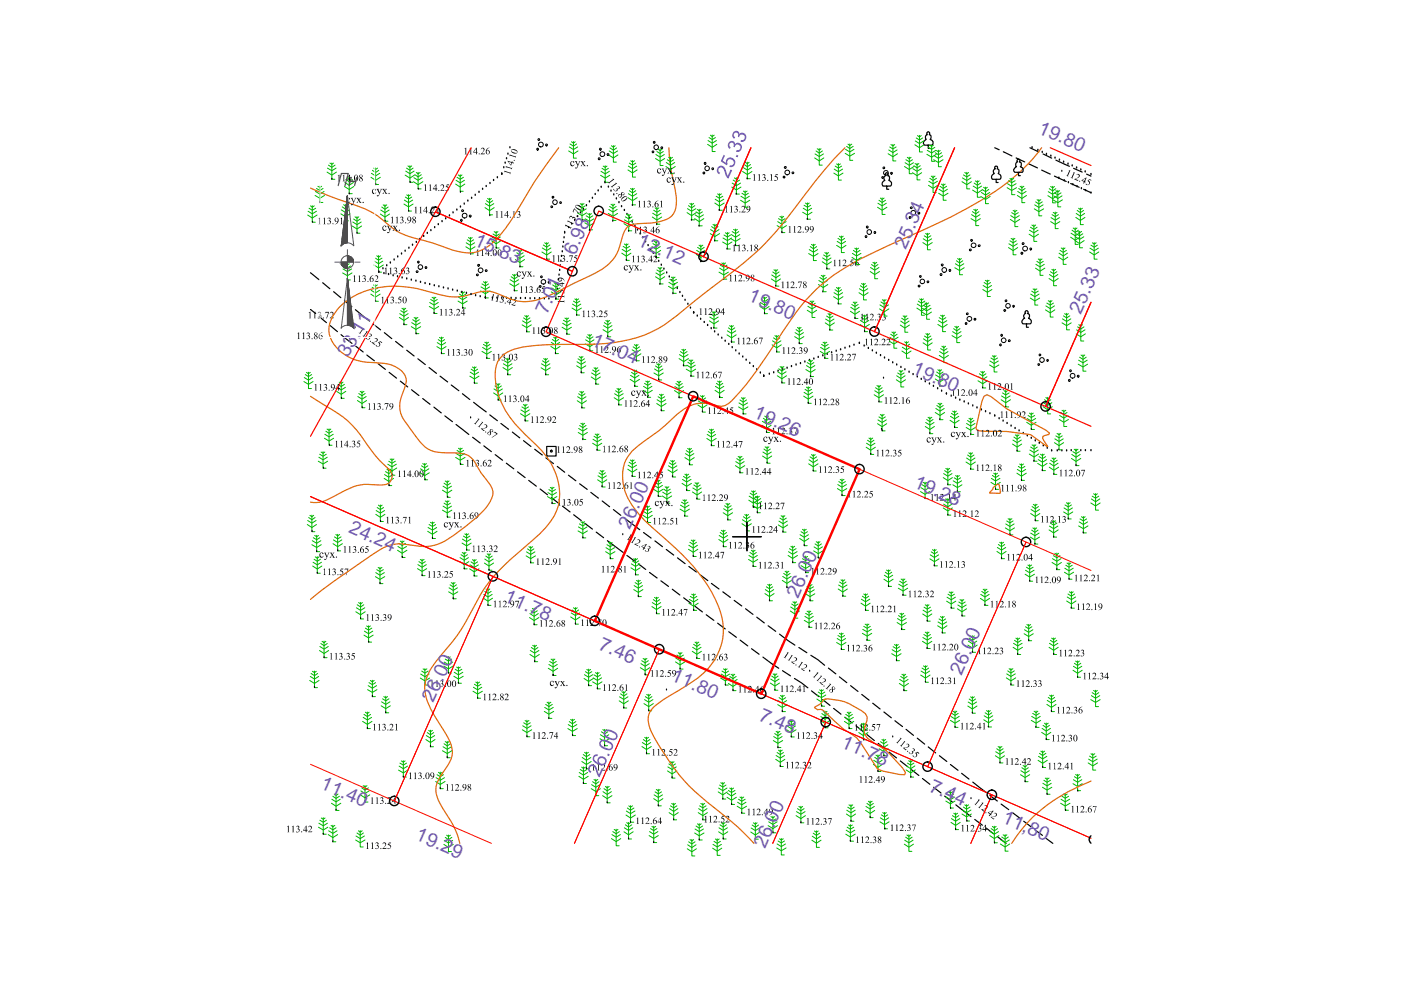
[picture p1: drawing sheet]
<svg xmlns="http://www.w3.org/2000/svg" width="297mm" height="210mm" viewBox="0 0 297 210" stroke-linecap="round" stroke-linejoin="round" font-family="sans-serif">
<defs><g id="words">
<g font-size="4.1" fill="#735cb8">
<text x="219.9" y="28.2" transform="rotate(24 219.9 28.2)">19.80</text>
<text x="100.3" y="51.9" transform="rotate(24 100.3 51.9)">15.83</text>
<text x="135" y="52" transform="rotate(24 135 52)">12.12</text>
<text x="192" y="52.9" transform="rotate(-66 192 52.9)">25.34</text>
<text x="122" y="54.2" transform="rotate(-66 122 54.2)">6.98</text>
<text x="158.4" y="63.7" transform="rotate(24 158.4 63.7)">19.80</text>
<text x="116" y="66.8" transform="rotate(-66 116 66.8)">7.01</text>
<text x="229.2" y="66.8" transform="rotate(-66 229.2 66.8)">25.33</text>
<text x="73.7" y="76" transform="rotate(-60 73.7 76)">33.11</text>
<text x="125.2" y="73.1" transform="rotate(24 125.2 73.1)">17.04</text>
<text x="193.2" y="79.1" transform="rotate(24 193.2 79.1)">19.80</text>
<text x="159.6" y="88.5" transform="rotate(24 159.6 88.5)">19.26</text>
<text x="193.5" y="103.2" transform="rotate(24 193.5 103.2)">19.28</text>
<text x="73.7" y="112.9" transform="rotate(24 73.7 112.9)">24.24</text>
<text x="133.5" y="112.3" transform="rotate(-66 133.5 112.3)">26.00</text>
<text x="106.7" y="127.5" transform="rotate(24 106.7 127.5)">11.78</text>
<text x="169.2" y="126.9" transform="rotate(-66 169.2 126.9)">26.00</text>
<text x="126.7" y="137.5" transform="rotate(24 126.7 137.5)">7.46</text>
<text x="203.9" y="143.4" transform="rotate(-66 203.9 143.4)">26.00</text>
<text x="91.9" y="149" transform="rotate(-65 91.9 149)">26.00</text>
<text x="142.1" y="144.2" transform="rotate(24 142.1 144.2)">11.80</text>
<text x="160.7" y="152.6" transform="rotate(24 160.7 152.6)">7.48</text>
<text x="178.1" y="158.3" transform="rotate(24 178.1 158.3)">11.78</text>
<text x="67.7" y="167.1" transform="rotate(24 67.7 167.1)">11.40</text>
<text x="196.8" y="167.7" transform="rotate(24 196.8 167.7)">7.44</text>
<text x="87.9" y="178" transform="rotate(24 87.9 178)">19.29</text>
<text x="162.2" y="180" transform="rotate(-66 162.2 180)">26.00</text>
<text x="212.3" y="174.3" transform="rotate(24 212.3 174.3)">11,80</text>
</g>
</g></defs>
<g fill="none" stroke="#000" stroke-width=".25">
<path d="M210.9 31.3l.9 .5M212.7 32.2l1.8 .9M215.4 33.5l1.9 .8M218.1 34.8l1.9 .8M218.4 31.3l1.9 .9M220.9 36.1l1.8 .8M221.1 32.6l1.9 .9M223.6 37.3l2.5 1.2M223.9 34l2.8 1.3M227 38.9l1.8 .8M227.6 35.7l1.8 .8M230.4 36.9l.9 .4"/>
<path d="M65.8 57.8l1.8 1.5M68.4 59.9l1.5 1.3M229.7 40.1l1.6 .8M65.8 65.6l1.1 .9M67.7 67.1l1.5 1.3M70 69l1.5 1.3M70.7 61.8l1.6 1.3M72.3 71l2.3 1.8M73 63.8l1.6 1.2M75.4 65.7l3 2.4M75.4 73.4l1.6 1.2M77.8 75.3l1.6 1.2"/>
<path d="M79.1 68.7l1.6 1.2M80.1 77.1l1.6 1.2M81.5 70.5l1.6 1.3M82.5 79l1.6 1.2M83.9 72.4l1.5 1.2M86.2 74.3l1.6 1.2M88.6 76.1l1.6 1.2M91 77.9l1.5 1.3M93.3 79.8l1.6 1.2M84.9 80.8l1.5 1.2M87.2 82.6l1.6 1.3M89.6 84.5l1.6 1.2"/>
<path d="M92 86.3l1.6 1.2M94.3 88.2l1.6 1.2M95.7 81.6l1.6 1.2M96.7 90l2.7 2.1M98 83.5l1.6 1.2M100.2 92.7l1.6 1.2M100.4 85.3l2.7 2M102.6 94.5l1.6 1.3M103.8 88l1.7 1.2M105 96.4l1.6 1.2M106.2 89.8l1.6 1.2M107.4 98.2l1.5 1.2"/>
<path d="M108.6 91.6l1.6 1.2M111 93.4l1.6 1.3M113.4 95.3l1.6 1.2M115.7 97.1l1.6 1.2M118.2 98.9l1.5 1.2M109.7 100l1.6 1.3M112.1 101.9l1.6 1.2M114.5 103.7l1.6 1.2M116.9 105.5l1.5 1.2M119.3 107.3l1.6 1.2M120.5 100.8l1.6 1.1M121.6 109.1l1.6 1.3"/>
<path d="M122.9 102.6l1.6 1.2M124 111l1.6 1.2M125.3 104.4l1.6 1.2M126.4 112.8l1.6 1.2M127.7 106.2l1.5 1.2M128.8 114.6l3.3 2.5M130 108l1.6 1.3M132.4 109.9l3.2 2.4M132.9 117.8l1.6 1.2M135.3 119.5l1.6 1.2M136.4 112.9l1.6 1.2M138.9 114.7l1.6 1.2"/>
<path d="M141.3 116.5l1.5 1.2M143.6 118.3l1.6 1.2M137.7 121.4l1.6 1.2M140.1 123.1l1.6 1.2M142.5 124.9l1.6 1.3M144.9 126.7l1.6 1.2M146.1 120.1l1.6 1.2M147.3 128.5l1.6 1.3M148.5 121.9l1.6 1.2M149.7 130.3l1.6 1.2M150.8 123.7l1.6 1.2M152.1 132.1l1.7 1.3"/>
<path d="M153.2 125.5l1.7 1.2M154.5 133.9l1.6 1.2M155.7 127.3l1.6 1.2M156.9 135.7l1.6 1.2M158.1 129.1l1.5 1.2M159.3 137.5l1.7 1.2M160.4 130.9l1.7 1.2M161.8 139.3l3.3 2.4M162.9 132.7l1.6 1.2M165.3 134.5l3.2 2.3M169.4 137.3l1.7 1.1M171.9 138.9l1.5 1 1.4 1.2"/>
<path d="M165.9 142.2l1.7 1.1M168.4 143.8l2.9 2M172 146.5l1.6 1.2M174.4 148.3l1.6 1.3M175.6 141.6l1.6 1.3M176.7 150.2l1.6 1.2M178 143.5l1.5 1.2M179.1 152.1l1.6 1.2M180.3 145.4l1.6 1.2M181.5 153.9l1.5 1.3M182.7 147.2l1.6 1.3M183.8 155.7l1.6 1.3"/>
<path d="M185 149.1l1.6 1.2M186.2 157.6l1.5 1.3M187.4 151l1.6 1.2M188.5 159.5l1.6 1.2M189.7 152.8l1.6 1.3M192.1 154.6l1.6 1.3M194.5 156.5l1.5 1.3M196.8 158.4l1.6 1.2M190.9 161.3l1.5 1.3M193.3 163.2l1.5 1.2M195.6 165.1l1.5 1.2M198 166.9l1.5 1.2"/>
<path d="M199.2 160.2l1.5 1.3M200.3 168.8l1.6 1.2M201.5 162.1l1.6 1.2M202.6 170.6l3.3 2.5M203.9 164l1.5 1.2M206.2 165.8l2.9 2.2M206.7 173.7l1.6 1.3M209.1 175.6l1.6 1.2M209.9 168.7l1.6 1.1M211.5 177.4l1.8 1.4M212.3 170.5l1.6 1.2M214.7 172.3l1.5 1.2"/>
<path d="M217 174.1l1.6 1.2M219.4 175.9l1.6 1.2M221.8 177.8l1.4 1"/>
</g>
<g fill="none" stroke="#000" stroke-width=".3">
<path d="M103.1 39.5h.1M103.9 38.9h.1M104.6 38.3h.1M105.5 37.7h.1M106.4 36.9h.1M106.8 35.6h.1M107.1 34.6h.1M107.4 33.7h.1M107.7 32.7h.1M108.1 31.3h.1M127.5 39.7h.1M128.3 38.7h.1"/>
<path d="M129 39.7h.1M218.8 31.3h.1M220 31.9h.1M221 32.3h.1M221.9 32.7h.1M222.8 33.1h.1M223.7 33.5h.1M224.5 37.8h.1M224.6 34h.1M225.5 34.4h.1M225.6 38.3h.1M226.4 34.8h.1"/>
<path d="M226.5 38.7h.1M227.3 35.2h.1M227.5 39.2h.1M228.3 35.6h.1M228.3 39.6h.1M229.2 36h.1M230.1 36.4h.1M231.3 37h.1M80.3 57.7h.1M81.2 57h.1M81.4 58h.1M82 56.3h.1"/>
<path d="M82.4 58.2h.1M82.8 55.8h.1M83.4 58.5h.1M83.6 55.1h.1M84.3 58.7h.1M84.3 54.5h.1M85.1 53.8h.1M85.3 58.9h.1M85.9 53.3h.1M86.2 59.1h.1M86.7 52.6h.1M87.2 59.4h.1"/>
<path d="M87.5 52h.1M88.2 59.6h.1M88.3 51.4h.1M89 50.8h.1M89.2 59.9h.1M89.8 50.1h.1M90.6 49.5h.1M91.4 48.9h.1M92.2 48.3h.1M92.9 47.6h.1M93.7 47h.1M94.5 46.4h.1"/>
<path d="M95.3 45.8h.1M96.1 45.1h.1M96.9 44.5h.1M97.6 43.9h.1M98.4 43.3h.1M99.2 42.6h.1M100 42h.1M100.8 41.4h.1M101.6 40.8h.1M102.3 40.1h.1M118.4 59.3h.1M118.5 58.3h.1"/>
<path d="M118.7 57.3h.1M118.8 56.3h.1M118.9 55.4h.1M119 54.4h.1M119.2 53.4h.1M119.3 52.4h.1M119.5 51.4h.1M119.6 50.4h.1M119.7 49.3h.1M120.6 48.3h.1M121.2 47.5h.1M121.8 46.7h.1"/>
<path d="M122.5 45.9h.1M123.1 45.1h.1M123.7 44.4h.1M124.3 43.6h.1M125 42.8h.1M125.6 42h.1M126.2 41.2h.1M126.8 40.5h.1M129.5 40.5h.1M130.1 41.3h.1M130.7 42.2h.1M131.2 43h.1"/>
<path d="M131.8 43.8h.1M132.4 44.6h.1M132.9 45.5h.1M133.5 46.3h.1M134 47.1h.1M134.6 48h.1M135.2 48.8h.1M135.7 49.6h.1M136.3 50.4h.1M136.9 51.3h.1M137.4 52.1h.1M138 52.9h.1"/>
<path d="M138.5 53.7h.1M139.1 54.6h.1M139.7 55.4h.1M140.2 56.2h.1M140.8 57.1h.1M141.4 57.9h.1M141.9 58.7h.1M142.5 59.5h.1M229.3 40h.1M230.2 40.4h.1M231.3 40.9h.1M90.1 60.1h.1"/>
<path d="M91.1 60.3h.1M92.1 60.6h.1M93 60.8h.1M94 61h.1M95 61.3h.1M96 61.5h.1M96.9 61.7h.1M97.9 62h.1M98.9 62.2h.1M99.9 62.4h.1M100.8 62.7h.1M101.8 62.9h.1"/>
<path d="M102.9 63.2h.1M104.4 63.2h.1M105.4 63.2h.1M106.4 63.2h.1M107.4 63.2h.1M108.4 63.2h.1M109.4 63.3h.1M110.4 63.3h.1M111.4 63.3h.1M112.4 63.3h.1M113.4 63.3h.1M114.4 63.3h.1"/>
<path d="M115.4 63.4h.1M116.4 63.4h.1M117.9 63.4h.1M118 62.3h.1M118.2 61.3h.1M118.3 60.3h.1M143 60.4h.1M143.6 61.2h.1M144.1 62h.1M144.7 62.8h.1M145.2 63.7h.1M145.8 64.5h.1"/>
<path d="M146.4 65.3h.1M147.1 66.3h.1M147.8 67h.1M148.5 67.7h.1M149.3 68.4h.1M150 69h.1M150.8 69.7h.1M151.5 70.4h.1M152.3 71h.1M153 71.7h.1M153.8 72.3h.1M154.5 73h.1"/>
<path d="M155.2 73.7h.1M156 74.4h.1M156.7 75.1h.1M157.5 75.7h.1M158.2 76.4h.1M159 77h.1M159.7 77.7h.1M160.4 78.4h.1M161.2 79.1h.1M161.9 79.8h.1M163.1 79.3h.1M164 79h.1"/>
<path d="M165 78.7h.1M165.9 78.4h.1M166.9 78.1h.1M167.8 77.7h.1M168.8 77.4h.1M169.7 77.1h.1M170.6 76.8h.1M171.6 76.4h.1M172.6 76.1h.1M173.5 75.8h.1M174.5 75.4h.1M175.4 75.1h.1"/>
<path d="M176.3 74.8h.1M177.3 74.5h.1M178.2 74.2h.1M179.2 73.8h.1M180.1 73.5h.1M181.1 73.2h.1M182.2 72.8h.1M183.2 73.4h.1M184.1 73.9h.1M185 74.4h.1M185.8 74.9h.1M186.7 75.4h.1"/>
<path d="M187.5 75.9h.1M188.4 76.4h.1M189.3 76.9h.1M190.1 77.4h.1M191 77.9h.1M191.9 78.4h.1M192.7 78.9h.1M193.6 79.4h.1M194.5 79.9h.1M195.3 80.4h.1M196.2 80.9h.1M197.1 81.4h.1"/>
<path d="M197.9 81.9h.1M198.8 82.4h.1M199.6 82.9h.1M200.7 83.5h.1M201.7 84h.1M202.6 84.4h.1M203.5 84.8h.1M204.4 85.2h.1M205.3 85.6h.1M206.2 86.1h.1M207.1 86.5h.1M208.1 86.9h.1"/>
<path d="M209 87.3h.1M209.9 87.7h.1M210.9 88.2h.1M211.8 88.8h.1M212.7 89.3h.1M213.5 89.8h.1M214.4 90.3h.1M215.2 90.8h.1M216.1 91.4h.1M217 91.9h.1M217.8 92.4h.1M218.7 92.9h.1"/>
<path d="M219.5 93.5h.1M220.3 94h.1M221.2 94.5h.1M222 95h.1M223 95.6h.1M224.2 95.6h.1M225.1 95.6h.1M226.1 95.6h.1M227.1 95.5h.1M228.1 95.5h.1M229.2 95.5h.1M230.1 95.5h.1"/>
<path d="M231.3 95.5h.1"/>
</g>
<!-- layer: SC007 -->
<g fill="none" stroke="#000" stroke-width=".25">
<path d="M115.9 94.7h2v2h-2z"/>
<circle cx="116.9" cy="95.7" r=".19"/>
</g>
<g fill="none" stroke="#00b800" stroke-width=".21">
<path d="M67.1 40l.7 .4 .7-.4M67.4 39.5l.4 .3 .4-.3M67.8 39.5v3.4h.7M69.3 36.5l1.1 .6 .9-.6M69.4 35.6l1 .6 .8-.6M69.6 35l.8 .5 .6-.5M69.9 34.5l.5 .3 .3-.3M70.4 34.5v3.5h.6M73 39.5l1 .7 1-.7M73.1 38.7l.9 .6 .9-.6M73.3 38.1l.7 .4 .7-.4M73.6 37.6l.4 .3 .4-.3"/>
<path d="M74 37.5v3.6h.7M78.7 37.6l.9 .6 1-.6M78.7 36.7l.9 .6 .9-.6M79 36.1l.6 .5 .7-.5M79.2 35.6l.4 .3 .5-.3M79.6 35.6v3.5h.7M85.9 37.1l1 .7 1-.7M86 36.3l.9 .5 .9-.5M86.2 35.6l.7 .5 .7-.5M86.5 35.2l.4 .3 .4-.3M86.9 35.1v3.6h.6M87.7 38.5l.9 .7 1.1-.7"/>
<path d="M87.8 37.7l.8 .5 .9-.5M88 37l.6 .5 .7-.5M88.3 36.6l.3 .3 .5-.3M88.6 36.5v3.5h.7M96.6 39l1 .7 1-.7M96.7 38.2l.9 .6 .9-.6M96.9 37.6l.7 .4 .7-.4M97.2 37.1l.4 .3 .4-.3M97.6 37v3.6h.6M120.6 32l1 .6 1-.6M120.7 31.2l.9 .5 .9-.5M120.9 30.5l.7 .5 .7-.5"/>
<path d="M121.2 30.1l.4 .3 .4-.3M121.6 30v3.5h.6M127.3 37.2l1 .6 1-.6M127.4 36.3l.9 .6 .9-.6M127.6 35.7l.7 .4 .7-.4M127.9 35.2l.4 .3 .4-.3M128.3 35.1v3.6h.6M129 32.9l1 .6 1-.6M129.2 32l.8 .6 .9-.6M129.3 31.4l.7 .4 .7-.4M129.6 30.9l.4 .3 .4-.3M130 30.9v3.5h.7"/>
<path d="M133.1 36l1 .7 1-.7M133.2 35.2l.9 .6 .9-.6M133.4 34.6l.7 .4 .7-.4M133.7 40l.4 .3 .4-.3M133.7 34.1l.4 .3 .4-.3M134.1 39.9v3.5h.6M134.1 34v3.5h.6M139 33.6l1 .6 .9-.6M139.1 32.8l.9 .5 .8-.5M139.3 32.1l.7 .5 .6-.5M139.6 31.7l.4 .2 .4-.2M140 31.6v3.5h.6"/>
<path d="M141.2 35.3l1 .6 1-.6M141.3 34.5l.9 .6 .8-.6M141.5 33.9l.7 .4 .6-.4M141.8 33.4l.4 .3 .4-.3M142.2 33.3v3.5h.6M150 30.6l1 .6 1-.6M150.1 29.8l.9 .6 .9-.6M150.3 29.2l.7 .4 .7-.4M150.6 28.7l.4 .3 .4-.3M151 28.6v3.5h.6M155.2 39.7l.9 .6 1-.6M155.2 38.8l.9 .6 .9-.6"/>
<path d="M155.4 38.2l.7 .4 .7-.4M155.7 37.7l.4 .3 .4-.3M156.1 37.7v3.4h.7M157.4 36.4l1.1 .6 .9-.6M157.6 35.5l.9 .6 .8-.6M157.8 34.9l.7 .4 .6-.4M158 34.4l.5 .3 .3-.3M158.5 34.4v3.5h.6M172.7 33.5l1 .6 1-.6M172.8 32.6l.9 .6 .9-.6M173 32l.7 .5 .7-.5M173.3 31.5l.4 .3 .4-.3"/>
<path d="M173.7 31.5v3.5h.6M176.8 36.7l1 .6 .9-.6M176.9 35.9l.9 .5 .8-.5M177.1 35.2l.7 .4 .6-.4M177.4 34.8l.4 .2 .4-.2M177.8 34.7v3.5h.6M179.2 32.5l1 .6 1-.6M179.3 31.7l.9 .5 .9-.5M179.5 31l.7 .5 .7-.5M179.8 30.6l.4 .3 .4-.3M180.2 30.5v3.5h.6M188.3 32.6l1 .6 1-.6"/>
<path d="M188.4 31.8l.9 .5 .9-.5M188.6 31.2l.7 .4 .7-.4M188.9 30.6l.4 .3 .4-.3M189.3 30.6v3.5h.6M191.8 35.3l1 .6 1-.6M191.9 34.5l.9 .6 .9-.6M192.1 33.9l.7 .4 .7-.4M192.4 33.4l.4 .3 .4-.3M192.8 33.3v3.5h.6M193.5 36.6l.9 .7 1-.7M193.5 35.8l.9 .5 .9-.5M193.8 35.1l.6 .5 .7-.5"/>
<path d="M194 30.7l.9 .6 1-.6M194 34.7l.4 .3 .4-.3M194.1 29.9l.8 .5 .9-.5M194.3 29.3l.6 .4 .7-.4M194.4 34.6v3.5h.7M194.5 28.7l.4 .3 .4-.3M194.9 28.7v3.5h.7M196.5 32.7l1 .6 1-.6M196.6 31.9l.9 .5 .9-.5M196.8 31.2l.7 .5 .7-.5M196.9 39.3l.9 .6 1-.6M196.9 38.4l.9 .6 1-.6"/>
<path d="M197.1 30.8l.4 .2 .4-.2M197.1 37.8l.7 .5 .7-.5M197.4 37.3l.4 .3 .4-.3M197.5 30.7v3.5h.7M197.8 37.3v3.5h.7M198 33.9l1 .6 .9-.6M198.1 33l.9 .6 .9-.6M198.3 32.4l.7 .4 .6-.4M198.5 31.9l.5 .3 .3-.3M199 31.8v3.5h.6M199.3 39.5l.7 .5 .7-.5M199.6 39l.4 .3 .4-.3"/>
<path d="M200 39v3.5h.6M204 38.5l1 .7 1-.7M204 37.7l1 .6 .9-.6M204.3 37.1l.7 .4 .7-.4M204.6 36.6l.4 .3 .4-.3M205 36.5v3.5h.6M206.3 39.5l.9 .5 .9-.5M206.5 38.8l.7 .5 .7-.5M206.8 38.4l.4 .3 .4-.3M207.2 38.3v3.5h.7M208.5 39.7l.5 .3 .3-.3M209 39.7v3.5h.6"/>
<path d="M213.5 39.8l1 .6 1-.6M213.6 38.9l.9 .6 .9-.6M213.8 38.3l.7 .4 .7-.4M214.1 37.8l.4 .3 .4-.3M214.5 37.8v3.5h.7M216 40l.7 .4 .6-.4M216.3 39.5l.4 .3 .4-.3M216.7 39.5v3.5h.6M222.8 39.5l.4 .3 .4-.3M223.2 39.5v3.5h.6M65.2 45.6l1 .6 1-.6M65.3 44.8l.9 .5 .9-.5"/>
<path d="M65.5 44.2l.7 .4 .7-.4M65.8 43.6l.4 .3 .4-.3M66.2 43.6v3.5h.6M66.8 41.4l1 .6 1-.6M66.9 40.6l.9 .5 .9-.5M72.3 45.3l.9 .6 1-.6M72.3 44.5l.9 .5 .9-.5M72.6 43.9l.6 .4 .7-.4M72.6 57.9l1.1 .6 .9-.6M72.7 57l1 .6 .8-.6M72.9 43.4l.3 .3 .5-.3M72.9 56.4l.8 .4 .6-.4"/>
<path d="M73.2 55.9l.5 .3 .3-.3M73.2 43.3v3.5h.7M73.7 55.8v3.6h.6M74.7 47.9l1 .7 1-.7M74.8 47.1l.9 .5 .9-.5M75 46.4l.7 .5 .7-.5M75.3 46l.4 .3 .4-.3M75.7 45.9v3.5h.6M79.3 56.2l1 .6 1-.6M79.4 55.4l.9 .5 .9-.5M79.6 54.7l.7 .5 .7-.5M79.9 54.2l.4 .3 .4-.3"/>
<path d="M80.3 54.2v3.5h.6M80.6 45.4l1 .6 1-.6M80.7 44.5l.9 .6 .9-.6M80.9 43.9l.7 .5 .7-.5M81.2 43.4l.4 .3 .4-.3M81.6 43.4v3.5h.7M85.6 43.3l1 .6 1-.6M85.7 42.4l.9 .6 .9-.6M85.9 41.8l.7 .4 .7-.4M86.2 41.3l.4 .3 .4-.3M86.6 41.3v3.4h.6M98.8 52.3l.9 .6 1-.6"/>
<path d="M98.8 51.5l.9 .5 .9-.5M99.1 50.8l.6 .5 .7-.5M99.3 50.4l.4 .2 .4-.2M99.7 50.3v3.5h.7M102.5 59.7l.4 .3 .4-.3M102.8 44l1 .7 1-.7M102.9 59.7v3.5h.6M102.9 43.2l.9 .5 .9-.5M103.1 42.5l.7 .5 .7-.5M103.4 42.1l.4 .3 .4-.3M103.8 42v3.6h.6M104.2 51.1l1 .6 1-.6"/>
<path d="M104.3 50.2l.9 .6 .9-.6M104.5 49.6l.7 .4 .7-.4M104.8 49.1l.4 .3 .4-.3M105.2 49.1v3.5h.6M108.2 59.3l.9 .6 .8-.6M108.4 58.7l.7 .4 .6-.4M108.7 58.2l.4 .3 .4-.3M109.1 58.2v3.4h.6M109.3 55l.9 .7 1-.7M109.3 54.2l.9 .6 .9-.6M109.6 53.6l.6 .4 .7-.4M109.8 53.1l.4 .3 .4-.3"/>
<path d="M110.2 53v3.6h.7M114.9 53.4l1 .7 1-.7M115 52.6l.9 .5 .9-.5M115.2 51.9l.7 .5 .7-.5M115.5 51.5l.4 .3 .4-.3M115.9 51.4v3.5h.6M117.5 59.9l.4 .3 .4-.3M117.9 59.9v3.5h.6M122.4 45.1l1 .6 1-.6M122.5 44.3l.9 .5 .9-.5M122.7 43.6l.7 .5 .7-.5M123 43.2l.4 .2 .4-.2"/>
<path d="M123.4 43.1v3.5h.6M124 47.2l1 .6 1-.6M124.1 46.4l.9 .5 .9-.5M124.3 45.8l.7 .4 .7-.4M124.6 45.3l.4 .3 .4-.3M125 45.3v3.4h.6M128.9 45.3l1.1 .5 .9-.5M129.1 44.4l.9 .6 .9-.6M129.2 43.8l.8 .4 .6-.4M129.5 43.3l.5 .3 .3-.3M130 43.3v3.4h.6M131.8 53.7l1 .6 1-.6"/>
<path d="M131.9 52.9l.9 .5 .9-.5M132.1 52.2l.7 .5 .7-.5M132.3 47.4l1 .6 1-.6M132.4 51.7l.4 .3 .4-.3M132.4 46.6l.9 .6 .9-.6M132.6 46l.7 .4 .7-.4M132.8 51.7v3.5h.6M132.9 45.5l.4 .3 .4-.3M133.1 41.9l1 .6 1-.6M133.2 41.1l.9 .5 .9-.5M133.3 45.4v3.5h.6M133.4 40.4l.7 .5 .7-.5"/>
<path d="M138.1 53.1l1 .6 1-.6M138.2 52.3l.9 .5 .9-.5M138.3 46l1 .7 1-.7M138.4 45.2l.9 .6 .9-.6M138.4 51.6l.7 .5 .7-.5M138.6 44.6l.7 .4 .7-.4M138.7 51.1l.4 .3 .4-.3M138.9 44.1l.4 .3 .4-.3M139 58.7l1 .6 .9-.6M139.1 57.9l.9 .5 .8-.5M139.1 51.1v3.5h.6M139.3 57.2l.7 .5 .6-.5"/>
<path d="M139.3 44v3.5h.6M139.5 56.7l.5 .3 .3-.3M140 56.7v3.5h.6M141.8 59.9l.9 .5 .9-.5M142 59.2l.7 .4 .7-.4M142.3 58.8l.4 .2 .4-.2M142.7 58.7v3.5h.7M145.7 45.1l.9 .6 1-.6M145.8 44.2l.8 .6 .9-.6M146 43.6l.6 .5 .7-.5M146.3 43.1l.3 .3 .5-.3M146.6 43.1v3.5h.7"/>
<path d="M147.3 46.4l1 .6 .9-.6M147.4 45.6l.9 .5 .8-.5M147.6 44.9l.7 .4 .6-.4M147.6 53.9l1 .7 1-.7M147.7 53.1l.9 .5 .9-.5M147.8 44.4l.5 .3 .3-.3M147.9 52.5l.7 .4 .7-.4M148.2 52l.4 .3 .4-.3M148.3 44.4v3.5h.6M148.6 51.9v3.6h.6M150.6 49.5l1 .7 1-.7M150.7 48.7l.9 .5 .8-.5"/>
<path d="M150.9 48l.7 .5 .6-.5M151.2 47.6l.4 .3 .4-.3M151.6 47.5v3.6h.6M151.6 43.1l.9 .6 1-.6M151.6 42.2l.9 .6 1-.6M151.8 41.6l.7 .4 .7-.4M152.1 41.1l.4 .3 .5-.3M152.4 57.7l1.1 .6 .9-.6M152.5 41.1v3.5h.7M152.6 56.9l.9 .5 .8-.5M152.7 56.2l.8 .4 .6-.4M153 55.8l.5 .2 .3-.2"/>
<path d="M153.2 51.3l1 .6 1-.6M153.3 50.5l.9 .5 .9-.5M153.5 55.7v3.5h.6M153.5 49.8l.7 .4 .7-.4M153.8 49.4l.4 .2 .4-.2M154.2 49.3v3.5h.7M154.9 50.6l1.1 .6 .9-.6M155.1 49.7l.9 .6 .8-.6M155.2 49.1l.8 .4 .6-.4M155.5 48.6l.5 .3 .3-.3M156 48.6v3.5h.6M157 42.5l1 .6 1-.6"/>
<path d="M157.1 41.6l.9 .6 .9-.6M157.3 41l.7 .4 .7-.4M157.6 40.5l.4 .3 .4-.3M158 40.5v3.4h.6M163.5 59.1l1 .7 1-.7M163.6 58.3l.9 .6 .9-.6M163.8 57.7l.7 .4 .7-.4M164.1 57.2l.4 .3 .4-.3M164.5 57.2v3.5h.6M164.8 47.8l1 .6 1-.6M164.9 47l.9 .5 .9-.5M165.1 46.4l.7 .4 .7-.4"/>
<path d="M165.4 45.9l.4 .2 .4-.2M165.8 45.8v3.5h.6M170.2 45l1 .6 1-.6M170.3 44.2l.9 .5 .9-.5M170.5 43.5l.7 .4 .7-.4M170.8 43.1l.4 .2 .4-.2M171.2 43v3.5h.6M171.5 53.8l1 .6 .9-.6M171.6 52.9l.9 .6 .9-.6M171.8 52.3l.7 .4 .6-.4M172 51.8l.5 .3 .3-.3M172.5 51.8v3.4h.6"/>
<path d="M173.6 59.5l.9 .5 .9-.5M173.8 58.8l.7 .5 .7-.5M174.1 58.4l.4 .3 .4-.3M174.3 55.5l1 .6 1-.6M174.4 54.7l.9 .5 .9-.5M174.5 58.3v3.5h.7M174.6 54.1l.7 .4 .7-.4M174.9 53.6l.4 .2 .4-.2M175.3 53.5v3.5h.6M177.4 52l1 .7 1-.7M177.5 51.2l.9 .5 .9-.5M177.7 50.5l.7 .5 .7-.5"/>
<path d="M178 50.1l.4 .3 .4-.3M178.4 50v3.6h.6M180.6 54.6l1 .6 1-.6M180.7 53.7l.9 .6 .9-.6M180.9 53.1l.7 .5 .7-.5M181.2 52.6l.4 .3 .4-.3M181.6 52.6v3.5h.7M184.5 57.6l1 .6 1-.6M184.6 56.7l.9 .6 .9-.6M184.8 56.1l.7 .5 .6-.5M185.1 55.6l.4 .3 .4-.3M185.5 55.6v3.5h.6"/>
<path d="M186.1 43.9l.9 .7 1-.7M186.1 43.1l.9 .5 .9-.5M186.4 42.5l.6 .4 .7-.4M186.6 42l.4 .3 .5-.3M187 42v3.5h.7M195.7 51.4l.9 .7 1.1-.7M195.7 50.6l.9 .6 .9-.6M196 50l.6 .4 .8-.4M196.3 49.5l.3 .3 .5-.3M196.6 49.4v3.6h.7M199 41l1 .6 1-.6M199.1 40.1l.9 .6 .9-.6"/>
<path d="M202.4 56.8l1.1 .6 .9-.6M202.6 55.9l.9 .6 .8-.6M202.8 55.3l.7 .5 .6-.5M203 54.8l.5 .3 .3-.3M203.5 54.8v3.5h.6M205.9 46.4l1 .5 1-.5M206 45.5l.9 .6 .9-.6M206.2 44.9l.7 .4 .7-.4M206.2 40.3l1 .6 1-.6M206.5 44.4l.4 .3 .4-.3M206.9 44.4v3.4h.6M207.9 41.7l1.1 .6 .9-.6"/>
<path d="M208.1 40.8l.9 .6 .8-.6M208.2 40.2l.8 .4 .6-.4M208.7 59.9l.6 .4 .7-.4M208.9 59.4l.4 .3 .4-.3M209.3 59.4v3.5h.7M213.8 52.5l1 .6 1-.6M213.9 51.7l.9 .5 .9-.5M214.1 51.1l.7 .4 .7-.4M214.2 46.5l1 .7 1-.7M214.3 45.7l.9 .6 .9-.6M214.4 50.5l.4 .3 .4-.3M214.5 45.1l.7 .4 .7-.4"/>
<path d="M214.8 44.6l.4 .3 .4-.3M214.8 50.5v3.5h.6M215.2 44.5v3.5h.6M215.7 41.4l1 .7 .9-.7M215.8 40.6l.9 .5 .9-.5M218.2 49.7l1 .6 1-.6M218.3 48.8l.9 .6 .9-.6M218.5 48.2l.7 .4 .7-.4M218.8 47.7l.4 .3 .4-.3M219.2 47.7v3.5h.6M219.3 44.3l1 .6 1-.6M219.4 43.4l.9 .6 .8-.6"/>
<path d="M219.5 56.9l1 .6 1-.6M219.6 42.8l.7 .5 .7-.5M219.6 56l.9 .6 .9-.6M219.8 55.4l.7 .4 .7-.4M219.9 42.3l.4 .3 .4-.3M220.1 54.9l.4 .3 .4-.3M220.3 42.3v3.5h.6M220.5 54.9v3.5h.6M222.2 41.5l1 .6 1-.6M222.3 40.6l.9 .6 .9-.6M222.4 59.1l1 .6 1-.6M222.5 40l.7 .5 .7-.5"/>
<path d="M222.5 58.2l.9 .6 .9-.6M222.7 57.6l.7 .4 .7-.4M222.8 47l.9 .6 1-.6M222.8 46.1l.9 .6 .9-.6M223 57.1l.4 .3 .4-.3M223.1 45.5l.6 .4 .7-.4M223.3 42.4l1 .6 1-.6M223.3 45l.4 .3 .4-.3M223.4 41.5l.9 .6 .9-.6M223.4 57.1v3.5h.6M223.6 40.9l.7 .4 .7-.4M223.7 45v3.5h.7"/>
<path d="M223.9 40.4l.4 .3 .4-.3M224.3 40.3v3.6h.6M224.5 54.5l.9 .7 1-.7M224.5 53.7l.9 .6 .9-.6M224.7 53.1l.7 .4 .7-.4M225 52.6l.4 .3 .4-.3M225.4 52.5v3.5h.7M227 50.3l1 .6 .9-.6M227.1 49.4l.9 .6 .9-.6M227.3 48.8l.7 .5 .6-.5M227.5 48.3l.5 .3 .3-.3M227.9 51l1 .6 1-.6"/>
<path d="M228 48.3v3.5h.6M228 50.2l.9 .6 .9-.6M228.1 46.1l1 .6 .9-.6M228.2 45.3l.9 .5 .9-.5M228.2 49.6l.7 .4 .7-.4M228.4 44.6l.7 .5 .6-.5M228.5 49.1l.4 .3 .4-.3M228.7 44.2l.4 .3 .4-.3M228.9 49v3.5h.6M229.1 44.1v3.5h.6M231 53.4l1 .7 1-.7M231.1 52.6l.9 .6 .9-.6"/>
<path d="M231.3 52l.7 .4 .7-.4M231.6 51.5l.4 .3 .4-.3M232 51.4v3.5h.6M64.7 79.4l.7 .4 .7-.4M65 79l.4 .2 .4-.2M65.4 78.9v3.5h.6M78.6 62.4l1 .6 1-.6M78.7 61.6l.9 .5 .9-.5M78.9 60.9l.7 .4 .7-.4M79.2 60.4l.4 .3 .4-.3M79.6 60.4v3.5h.6M84.7 67.3l.9 .6 1-.6"/>
<path d="M84.8 66.5l.8 .6 .9-.6M85 65.9l.6 .4 .7-.4M85.2 65.4l.4 .3 .4-.3M85.6 65.3v3.5h.7M87.2 69.3l1 .6 1-.6M87.3 68.4l.9 .6 .9-.6M87.5 67.8l.7 .4 .7-.4M87.8 67.3l.4 .3 .4-.3M88.2 67.3v3.4h.6M91 65l1 .6 1-.6M91.1 64.1l.9 .6 .9-.6M91.3 63.5l.7 .4 .7-.4"/>
<path d="M91.6 63l.4 .3 .4-.3M92 63v3.5h.7M92.6 73.5l1 .6 1-.6M92.7 72.6l.9 .6 .9-.6M92.9 72l.7 .4 .7-.4M93.2 71.5l.4 .3 .4-.3M93.6 71.5v3.5h.6M97.1 63.8l1 .6 1-.6M97.2 63l.9 .5 .9-.5M97.4 62.4l.7 .4 .7-.4M97.7 61.9l.4 .3 .4-.3M98.1 61.8v3.5h.6"/>
<path d="M99.6 79.8l1 .5 1-.5M99.7 78.9l.9 .6 .9-.6M99.9 78.3l.7 .4 .7-.4M100.2 77.8l.4 .3 .4-.3M100.6 77.8v3.4h.6M101.9 61.7l1 .6 1-.6M102 60.8l.9 .6 .9-.6M102.2 74.5l1 .6 1-.6M102.2 60.2l.7 .4 .7-.4M102.3 73.7l.9 .5 .9-.5M102.5 73l.7 .4 .7-.4M102.8 72.6l.4 .2 .4-.2"/>
<path d="M103.2 72.5v3.5h.6M106.6 77.9l1.1 .7 .9-.7M106.7 77.1l1 .6 .8-.6M106.9 76.5l.8 .4 .6-.4M107.2 76l.5 .3 .3-.3M107.7 75.9v3.6h.6M108.1 60.2l1 .5 .9-.5M110.7 68.9l1 .6 .9-.6M110.8 68l.9 .6 .9-.6M111 67.4l.7 .5 .7-.5M111.3 66.9l.4 .3 .4-.3M111.7 66.9v3.5h.6"/>
<path d="M114.7 78l1 .6 1-.6M114.8 77.1l.9 .6 .9-.6M115 76.5l.7 .5 .7-.5M115.3 76l.4 .3 .4-.3M115.7 76v3.5h.6M116.8 73.4l1 .7 .9-.7M116.9 72.6l.9 .6 .9-.6M116.9 61.9l1 .6 1-.6M117 61l.9 .6 .8-.6M117.1 72l.7 .4 .6-.4M117.2 60.4l.7 .5 .7-.5M117.4 71.5l.4 .3 .4-.3"/>
<path d="M117.8 71.5v3.5h.6M119.2 69.4l1 .6 1-.6M119.3 68.5l.9 .6 .9-.6M119.5 67.9l.7 .4 .7-.4M119.8 67.4l.4 .3 .4-.3M120.2 67.4v3.5h.6M121.3 65.3l1 .6 1-.6M121.4 64.5l.9 .5 .8-.5M121.6 63.8l.7 .5 .6-.5M121.9 63.4l.4 .3 .4-.3M122.3 77.6l.9 .5 1-.5M122.3 63.3v3.5h.6"/>
<path d="M122.3 76.7l.9 .6 .9-.6M122.6 76.1l.6 .4 .7-.4M122.8 75.6l.4 .3 .4-.3M123.2 75.6v3.4h.7M124.1 72.9l1 .6 .9-.6M124.2 72.1l.9 .5 .8-.5M124.4 71.4l.7 .5 .6-.5M124.6 71l.5 .2 .3-.2M125.1 70.9v3.5h.6M125.3 79.9l1 .7 1-.7M125.4 79.1l.9 .5 .9-.5M125.6 78.4l.7 .5 .7-.5"/>
<path d="M125.9 78l.4 .3 .4-.3M126.3 77.9v3.5h.7M127.8 69.9l1.1 .6 .9-.6M128 69l.9 .6 .9-.6M128.1 68.4l.8 .5 .6-.5M128.4 67.9l.5 .3 .3-.3M128.9 67.9v3.5h.6M133.7 79.6l.9 .5 .9-.5M133.9 79l.7 .4 .7-.4M133.9 75l1 .6 1-.6M134 74.2l.9 .5 .9-.5M134.2 78.5l.4 .3 .4-.3"/>
<path d="M134.2 73.5l.7 .5 .7-.5M134.5 73.1l.4 .3 .4-.3M134.6 78.4v3.5h.6M134.9 73v3.5h.7M138.6 79.1l1.1 .6 .9-.6M138.8 78.2l.9 .6 .8-.6M139 77.6l.7 .5 .6-.5M139.2 77.1l.5 .3 .3-.3M139.7 77.1v3.5h.6M141.7 60.7l1 .6 1-.6M144 76l.9 .7 1.1-.7M144.1 75.2l.8 .5 1-.5"/>
<path d="M144.3 74.5l.6 .5 .8-.5M144.6 74.1l.3 .3 .5-.3M144.9 74v3.6h.7M145.5 78.3l1 .6 1-.6M145.6 77.4l.9 .6 .9-.6M145.8 76.8l.7 .5 .7-.5M146.1 76.3l.4 .3 .4-.3M146.5 76.3v3.5h.7M150.4 68l1 .7 1-.7M150.5 67.2l.9 .6 .9-.6M150.7 66.6l.7 .4 .7-.4M151 66.1l.4 .3 .4-.3"/>
<path d="M151.4 66v3.6h.6M154.1 71l1 .6 1-.6M154.2 70.1l.9 .6 .9-.6M154.4 69.5l.7 .5 .7-.5M154.7 69l.4 .3 .4-.3M155.1 69v3.5h.6M161.1 65l1 .6 1-.6M161.2 64.1l.9 .6 .9-.6M161.4 63.5l.7 .5 .7-.5M161.7 63l.4 .3 .4-.3M162.1 63v3.5h.6M163.7 73.1l1 .6 1-.6"/>
<path d="M163.8 72.3l.9 .5 .9-.5M164 71.6l.7 .5 .7-.5M164.3 71.2l.4 .3 .4-.3M164.7 71.1v3.5h.6M164.8 79.7l1 .6 1-.6M164.9 78.8l.9 .6 .9-.6M165.1 78.2l.7 .5 .7-.5M165.4 77.7l.4 .3 .4-.3M165.8 77.7v3.5h.6M168.5 71.4l1 .6 .9-.6M168.6 70.5l.9 .6 .8-.6M168.8 69.9l.7 .5 .6-.5"/>
<path d="M169.1 69.4l.4 .3 .3-.3M169.5 69.4v3.5h.6M170.9 78.4l1 .6 .9-.6M171 77.5l.9 .6 .9-.6M171.2 76.9l.7 .4 .7-.4M171.2 65.8l1 .6 .9-.6M171.3 64.9l.9 .6 .9-.6M171.5 76.4l.4 .3 .4-.3M171.5 64.3l.7 .5 .6-.5M171.7 63.8l.5 .3 .4-.3M171.9 76.4v3.4h.6M172.2 63.8v3.5h.6"/>
<path d="M173.5 60.3l1 .7 1-.7M173.9 74.5l1 .6 1-.6M174 73.7l.9 .5 .9-.5M174.2 73l.7 .4 .7-.4M174.5 72.6l.4 .2 .4-.2M174.9 72.5v3.5h.7M175 68.5l.9 .6 1-.6M175 67.6l.9 .6 .9-.6M175.3 67l.6 .4 .7-.4M175.6 66.5l.3 .3 .5-.3M175.9 66.5v3.5h.7M176.7 62.9l1.1 .6 .9-.6"/>
<path d="M176.8 62.1l1 .5 .8-.5M177 61.4l.8 .5 .6-.5M177.3 61l.5 .3 .3-.3M177.8 60.9v3.5h.6M180.3 66l1 .6 .9-.6M180.4 65.2l.9 .5 .9-.5M180.6 64.6l.7 .4 .6-.4M180.9 64.1l.4 .2 .4-.2M181.3 64v3.5h.6M182.1 62.1l1 .6 1-.6M182.2 61.2l.9 .6 .9-.6M182.3 68.8l1 .6 1-.6"/>
<path d="M182.4 67.9l.9 .6 .9-.6M182.4 60.6l.7 .4 .7-.4M182.6 67.3l.7 .5 .7-.5M182.7 60.1l.4 .3 .4-.3M182.9 66.8l.4 .3 .4-.3M183.1 60.1v3.5h.6M183.3 66.8v3.5h.6M186.5 65.5l1 .6 1-.6M186.6 64.6l.9 .6 .9-.6M186.8 64l.7 .5 .7-.5M187.1 63.5l.4 .3 .4-.3M187.5 63.5v3.5h.6"/>
<path d="M188.6 72.3l.9 .6 1-.6M188.6 71.5l.9 .6 .9-.6M188.8 70.9l.7 .4 .7-.4M189.1 70.4l.4 .3 .4-.3M189.5 70.4v3.4h.7M190.1 79.7l.9 .6 .9-.6M190.3 79.1l.7 .4 .7-.4M190.6 78.6l.4 .3 .4-.3M190.9 68.9l1 .7 .9-.7M191 68.1l.9 .6 .8-.6M191 78.5v3.5h.6M191.2 67.5l.7 .4 .6-.4"/>
<path d="M191.2 74.4l1 .7 1-.7M191.3 73.6l.9 .6 .9-.6M191.5 67l.4 .3 .4-.3M191.5 73l.7 .4 .7-.4M191.8 72.5l.4 .3 .4-.3M191.9 66.9v3.5h.6M192.2 72.4v3.5h.6M194.4 65.3l1 .7 1-.7M194.5 64.5l.9 .5 .9-.5M194.7 63.8l.7 .5 .7-.5M195 63.4l.4 .3 .4-.3M195.4 63.3v3.5h.6"/>
<path d="M195.5 66.2l1 .6 1-.6M195.6 65.4l.9 .5 .9-.5M195.7 72.7l1 .6 1-.6M195.8 64.7l.7 .5 .7-.5M195.8 71.8l.9 .6 .9-.6M196 71.2l.7 .5 .7-.5M196.1 64.2l.4 .3 .4-.3M196.3 70.7l.4 .3 .4-.3M196.5 64.2v3.5h.6M196.7 70.7v3.5h.6M198.4 79.5l.9 .6 .9-.6M198.6 78.9l.7 .4 .6-.4"/>
<path d="M198.8 78.4l.5 .3 .3-.3M198.8 68.8l1.1 .6 .9-.6M199 68l.9 .5 .8-.5M199.1 67.4l.8 .4 .6-.4M199.1 75.4l1 .6 1-.6M199.2 74.5l.9 .6 .9-.6M199.3 78.4v3.5h.6M199.4 66.8l.5 .3 .3-.3M199.4 73.9l.7 .4 .7-.4M199.7 73.4l.4 .3 .4-.3M199.9 66.8v3.5h.6M200.1 73.4v3.5h.6"/>
<path d="M201.8 71.2l1.1 .6 .9-.6M202 70.3l.9 .6 .9-.6M202.2 69.7l.7 .4 .6-.4M202.4 69.2l.5 .3 .3-.3M202.9 69.2v3.4h.6M207.5 79.9l.9 .5 .9-.5M207.6 79.2l.8 .5 .6-.5M207.9 78.8l.5 .3 .3-.3M208.4 78.7v3.6h.6M208.4 61.4l.9 .6 1-.6M208.4 60.5l.9 .6 .9-.6M209.8 77.4l1 .6 1-.6"/>
<path d="M209.9 76.5l.9 .6 .9-.6M210.1 75.9l.7 .4 .7-.4M210.4 75.4l.4 .3 .4-.3M210.8 75.4v3.5h.6M218.4 63.2l1 .6 1-.6M218.5 62.4l.9 .5 .9-.5M218.7 61.7l.7 .4 .7-.4M219 61.3l.4 .2 .4-.2M219.4 61.2v3.5h.6M221.7 65.7l1 .6 .9-.6M221.7 64.9l1 .5 .9-.5M222 64.3l.7 .4 .7-.4"/>
<path d="M222.3 63.8l.4 .3 .4-.3M222.7 63.7v3.5h.6M225.2 68.5l.9 .5 1-.5M225.3 67.6l.8 .6 .9-.6M225.5 67l.6 .4 .7-.4M225.7 66.5l.4 .3 .4-.3M226.1 66.4v3.5h.7M228.2 70.8l1 .6 .9-.6M228.3 69.9l.9 .6 .8-.6M228.5 69.3l.7 .5 .6-.5M228.6 77.2l1 .6 1-.6M228.7 76.4l.9 .5 .9-.5"/>
<path d="M228.7 68.8l.5 .3 .3-.3M228.9 75.7l.7 .5 .7-.5M229.2 68.8v3.5h.6M229.2 75.3l.4 .3 .4-.3M229.6 75.2v3.5h.7M64.4 80.9l1 .6 1-.6M64.5 80.1l.9 .5 .9-.5M67.5 97.8l1 .6 1-.6M67.6 96.9l.9 .6 .9-.6M67.8 96.3l.7 .4 .7-.4M68.1 95.8l.4 .3 .4-.3M68.5 95.8v3.5h.6"/>
<path d="M68.8 92.9l1 .6 .9-.6M68.9 92.1l.9 .5 .9-.5M69.1 91.4l.7 .5 .6-.5M69.3 91l.5 .2 .3-.2M69.8 90.9v3.5h.6M71.4 83l.9 .6 1-.6M71.5 82.1l.8 .6 .9-.6M71.7 81.5l.6 .5 .7-.5M71.9 81l.4 .3 .4-.3M72.3 81v3.5h.7M75.8 84.9l1 .7 .9-.7M75.9 84.1l.9 .5 .8-.5"/>
<path d="M76.1 83.4l.7 .5 .6-.5M76.4 83l.4 .3 .4-.3M76.8 82.9v3.5h.6M81.7 100l.7 .4 .7-.4M82 99.5l.4 .3 .4-.3M82.1 99.2l1 .7 1-.7M82.2 98.4l.9 .6 .9-.6M82.4 97.8l.7 .4 .7-.4M82.4 99.4v3.6h.7M82.7 97.3l.4 .3 .4-.3M83.1 97.2v3.6h.6M89.2 99.4l.8 .5 .9-.5"/>
<path d="M89.4 98.8l.6 .4 .7-.4M89.6 98.3l.4 .3 .4-.3M90 98.3v3.4h.7M96.6 97l1 .6 1-.6M96.7 96.1l.9 .6 .9-.6M96.9 95.5l.7 .4 .7-.4M97.2 95l.4 .3 .4-.3M97.6 95v3.5h.6M104.6 83.3l1 .6 1-.6M104.7 82.5l.9 .5 .9-.5M104.9 81.8l.7 .5 .7-.5M105.2 81.4l.4 .3 .4-.3"/>
<path d="M105.6 81.3v3.5h.7M110.4 87.7l.9 .6 1.1-.6M110.4 86.9l.9 .6 .9-.6M110.7 86.3l.6 .4 .8-.4M111 85.8l.3 .3 .5-.3M111.3 85.7v3.5h.7M122.4 85l1 .6 .9-.6M122.5 84.1l.9 .6 .8-.6M122.6 91.7l1 .6 .9-.6M122.7 90.8l.9 .6 .9-.6M122.7 83.5l.7 .4 .6-.4M122.9 90.2l.7 .5 .6-.5"/>
<path d="M122.9 83l.5 .3 .3-.3M123.1 89.7l.5 .3 .4-.3M123.4 83v3.5h.6M123.6 89.7v3.5h.6M125.6 94l1 .6 1-.6M125.7 93.1l.9 .6 .9-.6M125.9 92.5l.7 .4 .7-.4M126.2 92l.4 .3 .4-.3M126.6 92v3.5h.7M127.3 99.8l.4 .3 .4-.3M127.7 99.7v3.6h.6M130.2 84.3l1 .7 1-.7"/>
<path d="M130.3 83.5l.9 .5 .9-.5M130.5 82.8l.7 .5 .7-.5M130.8 82.4l.4 .3 .4-.3M131.2 82.3v3.6h.6M133.1 99.5l1 .6 .9-.6M133.2 98.6l.9 .6 .9-.6M133.4 98l.7 .5 .6-.5M133.6 80.4l1 .7 1-.7M133.6 97.5l.5 .3 .4-.3M134.1 97.5v3.5h.6M136.4 82.8l.9 .6 1-.6M136.4 81.9l.9 .6 .9-.6"/>
<path d="M136.7 81.3l.6 .4 .7-.4M136.9 80.8l.4 .3 .4-.3M137.3 80.8v3.4h.7M139.2 85.6l1 .6 1-.6M139.3 84.8l.9 .5 .9-.5M139.5 84.1l.7 .4 .7-.4M139.8 83.6l.4 .3 .4-.3M140.2 83.6v3.5h.6M141.6 99.6l1 .6 1-.6M141.7 98.8l.9 .5 .9-.5M141.9 98.1l.7 .5 .7-.5M142.2 97.7l.4 .3 .4-.3"/>
<path d="M142.6 97.6v3.5h.7M143 82.8l1 .6 .9-.6M143.1 82l.9 .5 .9-.5M143.3 81.3l.7 .5 .7-.5M143.6 80.9l.4 .3 .4-.3M144 80.8v3.5h.6M145.2 97l1 .7 1-.7M145.3 96.2l.9 .5 .9-.5M145.5 95.5l.7 .5 .7-.5M145.8 95.1l.4 .3 .4-.3M146.2 95v3.6h.7M148 85.9l.9 .6 1-.6"/>
<path d="M148 85l.9 .6 .9-.6M148.3 84.4l.6 .4 .7-.4M148.5 83.9l.4 .3 .4-.3M148.9 83.9v3.5h.7M149.9 93l.9 .6 1-.6M149.9 92.1l.9 .6 .9-.6M150.2 91.5l.6 .4 .7-.4M150.5 91l.3 .3 .5-.3M150.8 91v3.5h.7M151.6 82.8l1 .6 .9-.6M151.7 81.9l.9 .6 .9-.6M151.9 81.3l.7 .4 .6-.4"/>
<path d="M152.1 80.8l.5 .3 .4-.3M152.6 80.8v3.5h.6M155.9 98.7l1 .7 1-.7M156 97.9l.9 .5 .9-.5M156.2 97.2l.7 .5 .7-.5M156.5 96.8l.4 .3 .4-.3M156.6 86.3l1 .6 1-.6M156.7 85.4l.9 .6 .9-.6M156.9 84.8l.7 .5 .7-.5M156.9 96.7v3.5h.6M157.2 84.3l.4 .3 .4-.3M157.6 84.3v3.5h.6"/>
<path d="M161.5 90.2l1 .6 1-.6M161.6 89.3l.9 .6 .9-.6M161.7 96.7l.9 .6 1-.6M161.8 95.8l.8 .6 .9-.6M161.8 88.7l.7 .5 .7-.5M162 95.2l.6 .5 .7-.5M162.1 88.2l.4 .3 .4-.3M162.2 94.7l.4 .3 .4-.3M162.5 88.2v3.5h.7M162.6 94.7v3.5h.7M170.4 84l1 .6 1-.6M170.5 83.2l.9 .5 .9-.5"/>
<path d="M170.7 82.6l.7 .4 .7-.4M171 82.1l.4 .2 .4-.2M171.4 82v3.5h.6M171.5 98.3l.9 .7 1-.7M171.5 97.5l.9 .6 1-.6M171.7 96.9l.7 .4 .7-.4M172 96.4l.4 .3 .4-.3M172.4 96.4v3.5h.7M183.6 94.8l1 .7 1-.7M183.7 94l.9 .5 .9-.5M183.9 93.3l.7 .5 .7-.5M184.2 92.9l.4 .3 .4-.3"/>
<path d="M184.6 92.8v3.6h.7M185.3 83.7l1.1 .6 .9-.6M185.5 82.8l.9 .6 .8-.6M185.6 82.2l.8 .5 .6-.5M185.9 81.7l.5 .3 .3-.3M186.1 89.8l.9 .7 1-.7M186.1 89l.9 .6 .9-.6M186.4 88.4l.6 .4 .7-.4M186.4 81.7v3.5h.6M186.6 87.9l.4 .3 .5-.3M187 87.8v3.6h.7M190 80.5l1 .7 1-.7"/>
<path d="M196.2 90.4l.9 .7 1-.7M196.3 89.6l.8 .5 .9-.5M196.5 88.9l.6 .5 .7-.5M196.8 88.5l.3 .3 .5-.3M197.1 88.4v3.5h.7M198.3 87.5l1 .6 1-.6M198.3 80.3l1 .7 .9-.7M198.4 86.6l.9 .6 .9-.6M198.6 86l.7 .4 .7-.4M198.9 85.5l.4 .3 .4-.3M199.3 85.5v3.5h.6M200.3 99.8l.7 .4 .6-.4"/>
<path d="M200.5 99.3l.5 .3 .3-.3M201 99.3v3.5h.6M201.4 89.1l1 .6 1-.6M201.5 88.3l.9 .5 .9-.5M201.7 87.6l.7 .5 .7-.5M202 87.2l.4 .3 .4-.3M202.4 87.1v3.5h.6M204.8 98l1 .6 1-.6M204.9 90.6l.9 .6 1-.6M204.9 97.1l.9 .6 .9-.6M204.9 89.8l.9 .5 .9-.5M205.1 96.5l.7 .4 .7-.4"/>
<path d="M205.1 89.2l.7 .4 .7-.4M205.4 96l.4 .3 .4-.3M205.4 88.7l.4 .3 .4-.3M205.8 96v3.5h.7M205.8 88.6v3.5h.7M207.3 80.7l1.1 .7 .9-.7M212.3 84.8l.9 .6 1-.6M212.3 83.9l.9 .6 1-.6M212.6 83.3l.6 .4 .8-.4M212.9 82.8l.3 .3 .5-.3M213.2 82.8v3.5h.7M214.7 94.1l.9 .7 1-.7"/>
<path d="M214.8 93.3l.8 .6 .9-.6M215 92.7l.6 .4 .7-.4M215.3 92.2l.3 .3 .5-.3M215.6 92.2v3.5h.7M215.7 99.5l.9 .6 .9-.6M215.9 98.9l.7 .4 .7-.4M216.2 98.4l.4 .3 .4-.3M216.6 98.3v3.6h.6M217.7 89.5l1 .7 1-.7M217.8 88.7l.9 .6 .9-.6M218 88.1l.7 .4 .7-.4M218.2 96.3l1 .6 1-.6"/>
<path d="M218.3 87.6l.4 .3 .4-.3M218.4 95.4l.8 .6 .9-.6M218.5 94.8l.7 .5 .7-.5M218.7 87.5v3.6h.6M218.8 94.3l.4 .3 .4-.3M219.2 94.3v3.5h.7M220 98.3l1 .6 1-.6M220.1 97.5l.9 .5 .9-.5M220.3 96.8l.7 .4 .7-.4M220.6 96.3l.4 .3 .4-.3M221 96.3v3.5h.7M221.1 86.2l1 .7 1-.7"/>
<path d="M221.2 85.4l.9 .5 .9-.5M221.4 84.8l.7 .4 .7-.4M221.7 84.3l.4 .3 .4-.3M222.1 84.2v3.6h.7M222.5 99.1l.9 .6 1.1-.6M222.5 98.2l.9 .6 .9-.6M222.8 97.6l.6 .4 .8-.4M223.1 97.1l.3 .3 .5-.3M223.4 97.1v3.5h.7M223.6 93.9l.9 .6 1-.6M223.6 93l.9 .6 .9-.6M223.9 92.4l.6 .4 .7-.4"/>
<path d="M224.1 91.9l.4 .3 .4-.3M224.5 91.9v3.5h.7M224.6 88.9l1 .6 .9-.6M224.7 88.1l.9 .5 .8-.5M224.9 87.5l.7 .4 .6-.4M225.2 87l.4 .2 .4-.2M225.6 87v3.4h.6M227.2 97.2l.9 .6 1.1-.6M227.2 96.4l.9 .5 .9-.5M227.5 95.8l.6 .4 .8-.4M227.8 95.3l.3 .2 .5-.2M228.1 95.2v3.5h.7"/>
<path d="M65.2 111.2l.9 .6 1-.6M65.2 110.4l.9 .5 .9-.5M65.4 109.7l.7 .5 .7-.5M65.7 109.3l.4 .3 .4-.3M66.1 115.5l1 .6 1-.6M66.1 109.2v3.5h.7M66.2 114.6l.9 .6 .9-.6M66.4 119.2l.9 .6 .9-.6M66.4 114l.7 .4 .7-.4M66.6 118.6l.7 .4 .6-.4M66.7 113.5l.4 .3 .4-.3M66.8 118.1l.5 .3 .3-.3"/>
<path d="M67.1 113.5v3.5h.7M67.3 118v3.5h.6M70.6 115.3l1 .6 1-.6M70.7 114.5l.9 .5 .9-.5M70.9 113.8l.7 .5 .7-.5M71.2 113.3l.4 .3 .4-.3M71.6 113.3v3.5h.6M79.7 109.1l.9 .6 1-.6M79.8 108.2l.8 .6 .9-.6M80 107.6l.6 .4 .7-.4M80.2 107.1l.4 .3 .4-.3M80.6 107.1v3.5h.7"/>
<path d="M81.4 101.4l1 .7 1-.7M81.5 100.6l.9 .6 .9-.6M84.3 116.7l1 .6 1-.6M84.4 115.9l.9 .5 .9-.5M84.6 115.2l.7 .5 .7-.5M84.9 114.7l.4 .3 .4-.3M85.3 114.7v3.5h.6M88.6 119.7l.9 .6 .9-.6M88.8 119.1l.7 .4 .7-.4M89.1 100.2l.9 .6 1-.6M89.1 118.6l.4 .3 .4-.3M89.5 118.6v3.4h.6"/>
<path d="M90.7 112.6l1 .7 1-.7M90.8 111.8l.9 .6 .9-.6M91 111.2l.7 .4 .7-.4M91.3 110.7l.4 .3 .4-.3M91.7 110.7v3.5h.6M93.8 103.9l1 .7 1-.7M93.8 108.2l1 .6 1-.6M93.9 103.1l.9 .5 .9-.5M93.9 107.3l.9 .6 .9-.6M94.1 102.4l.7 .5 .7-.5M94.1 106.7l.7 .4 .7-.4M94.4 102l.4 .3 .4-.3"/>
<path d="M94.4 106.2l.4 .3 .4-.3M94.8 101.9v3.6h.7M94.8 106.2v3.4h.7M97.5 119.1l.9 .6 1-.6M97.5 118.2l.9 .6 .9-.6M97.7 117.6l.7 .5 .7-.5M98 115.1l.9 .6 1-.6M98 117.1l.4 .3 .4-.3M98 114.3l.9 .6 .9-.6M98.3 113.7l.6 .4 .7-.4M98.4 117.1v3.5h.7M98.6 113.2l.3 .3 .5-.3"/>
<path d="M98.9 113.1v3.5h.7M99.7 119.8l.8 .5 .9-.5M99.9 119.1l.6 .5 .8-.5M100.2 118.7l.3 .3 .5-.3M100.5 118.6v3.5h.7M102.7 119.4l1 .6 .9-.6M102.8 118.5l.9 .6 .9-.6M103 117.9l.7 .5 .7-.5M103.3 117.4l.4 .3 .4-.3M103.7 117.4v3.5h.6M111.5 117.9l1 .5 1-.5M111.6 117l.9 .6 .9-.6"/>
<path d="M111.8 116.4l.7 .4 .7-.4M112.1 115.9l.4 .3 .4-.3M112.5 115.9v3.4h.7M116.1 105.3l1 .6 1-.6M116.2 104.4l.9 .6 .9-.6M116.4 103.8l.7 .4 .7-.4M116.7 103.3l.4 .3 .4-.3M117.1 103.3v3.5h.6M122.6 112.6l1 .6 .9-.6M122.6 111.7l1 .6 .9-.6M122.9 111.1l.7 .4 .6-.4M123.1 110.6l.5 .3 .4-.3"/>
<path d="M123.6 110.6v3.4h.6M126.7 101.7l1 .7 1-.7M126.8 100.9l.9 .5 .9-.5M127 100.2l.7 .5 .7-.5M128.4 117l1 .6 1-.6M128.5 116.1l.9 .6 .9-.6M128.7 115.5l.7 .4 .7-.4M129 115l.4 .3 .4-.3M129.4 114.9v3.5h.6M133.9 119.5l.8 .6 .9-.6M134.1 118.9l.6 .5 .7-.5M134.4 118.4l.3 .3 .5-.3"/>
<path d="M134.7 118.4v3.5h.7M136.3 109.3l1 .6 1-.6M136.4 108.4l.9 .6 .9-.6M136.6 107.8l.7 .4 .7-.4M136.9 107.3l.4 .3 .4-.3M137.3 107.3v3.5h.7M138.6 103.8l1 .6 .9-.6M138.7 102.9l.9 .6 .9-.6M138.9 102.3l.7 .4 .7-.4M139.1 101.8l.5 .3 .4-.3M139.6 101.8v3.4h.6M140.4 105.2l1 .6 1-.6"/>
<path d="M140.5 104.4l.9 .5 .9-.5M140.7 103.7l.7 .4 .7-.4M141 103.2l.4 .3 .4-.3M141.4 103.2v3.5h.6M144.2 108l1 .5 1-.5M144.3 107.1l.9 .6 .9-.6M144.5 106.5l.7 .4 .7-.4M144.6 102.5l1 .6 1-.6M144.7 101.6l.9 .6 .9-.6M144.8 106l.4 .3 .4-.3M144.9 101l.7 .5 .7-.5M145.2 105.9v3.5h.6"/>
<path d="M145.2 100.5l.4 .3 .4-.3M145.6 100.5v3.5h.7M146 116.5l1 .6 1-.6M146.1 115.6l.9 .6 .9-.6M146.3 115l.7 .4 .7-.4M146.6 114.5l.4 .3 .4-.3M146.8 104.3l1 .6 1-.6M146.9 103.5l.9 .5 .9-.5M147 114.5v3.5h.6M147.1 102.8l.7 .5 .7-.5M147.4 102.4l.4 .3 .4-.3M147.8 102.3v3.5h.6"/>
<path d="M152.4 114.4l1 .6 .9-.6M152.5 113.5l.9 .6 .9-.6M152.7 112.9l.7 .5 .7-.5M153 112.4l.4 .3 .4-.3M153.3 108.7l1 .6 1-.6M153.4 112.4v3.5h.6M153.4 107.9l.9 .5 .9-.5M153.6 107.2l.7 .5 .7-.5M153.9 106.8l.4 .3 .4-.3M154.3 106.7v3.5h.6M157.3 111l1 .7 1-.7M157.4 110.2l.9 .5 .9-.5"/>
<path d="M157.6 109.6l.7 .4 .7-.4M157.9 109.1l.4 .3 .4-.3M158.3 109.1v3.5h.6M158.7 118.6l1 .6 1-.6M158.8 106l.9 .7 1-.7M158.8 117.8l.9 .5 .9-.5M158.8 105.2l.9 .5 1-.5M159 117.1l.7 .5 .7-.5M159 104.6l.7 .4 .7-.4M159.3 116.7l.4 .3 .4-.3M159.3 104.1l.4 .3 .4-.3M159.6 107.2l1 .6 1-.6"/>
<path d="M159.7 116.6v3.5h.6M159.7 106.3l.9 .6 .9-.6M159.7 104.1v3.5h.7M159.9 105.7l.7 .5 .7-.5M160.2 105.2l.4 .3 .4-.3M160.6 105.2v3.5h.6M165 111.3l1 .6 1-.6M165.1 110.5l.9 .5 .9-.5M165.4 109.9l.6 .4 .7-.4M165.6 109.3l.4 .3 .4-.3M166 109.3v3.5h.7M167.1 117.8l1 .6 1-.6"/>
<path d="M167.2 117l.9 .5 .9-.5M167.4 116.3l.7 .5 .7-.5M167.7 115.8l.4 .3 .4-.3M168.1 115.8v3.5h.6M169.5 114.2l1 .6 1-.6M169.6 113.4l.9 .5 .9-.5M169.8 112.7l.7 .5 .7-.5M169.8 119.9l1 .6 1-.6M169.9 119.1l.9 .5 .9-.5M170.1 112.2l.4 .3 .4-.3M170.1 118.4l.7 .5 .7-.5M170.4 118l.4 .2 .4-.2"/>
<path d="M170.5 112.2v3.5h.7M170.8 117.9v3.5h.7M172.5 116.8l1 .6 1-.6M172.6 116l.9 .5 .9-.5M172.8 115.3l.7 .5 .7-.5M173.1 114.9l.4 .2 .4-.2M173.5 114.8v3.5h.6M177.5 103.6l1 .6 1-.6M177.6 102.7l.9 .6 1-.6M177.8 102.1l.7 .4 .7-.4M178.1 101.6l.4 .3 .4-.3M178.5 101.6v3.5h.7"/>
<path d="M195.2 104.2l.9 .6 1-.6M195.2 103.4l.9 .5 .9-.5M195.5 102.7l.6 .5 .7-.5M195.7 102.3l.4 .2 .5-.2M196.1 102.2v3.5h.7M197.1 118.5l1 .6 1-.6M197.2 117.6l.9 .6 .9-.6M197.4 117l.7 .4 .7-.4M197.7 116.5l.4 .3 .4-.3M198.1 116.5v3.5h.7M200 101.3l1 .6 .9-.6M200 107.7l1 .6 .9-.6"/>
<path d="M200.1 100.4l.9 .6 .8-.6M200.1 106.9l.9 .5 .8-.5M200.3 106.3l.7 .4 .6-.4M200.5 105.7l.5 .3 .3-.3M201 105.7v3.5h.6M202 102.8l1 .6 1-.6M202.1 101.9l.9 .6 .9-.6M202.3 101.3l.7 .4 .7-.4M202.6 100.8l.4 .3 .4-.3M203 100.8v3.5h.6M210.1 102.3l1 .6 1-.6M210.2 101.4l.9 .6 .9-.6"/>
<path d="M210.4 100.8l.7 .5 .7-.5M210.7 100.3l.4 .3 .4-.3M211.1 100.3v3.5h.6M211.4 116.9l.9 .7 1-.7M211.5 116.1l.8 .5 .9-.5M211.7 115.4l.6 .5 .7-.5M212 115l.3 .3 .5-.3M212.3 114.9v3.5h.7M213.1 111.9l1 .6 1-.6M213.2 111.1l.9 .5 .9-.5M213.4 110.4l.7 .5 .7-.5M213.7 110l.4 .2 .4-.2"/>
<path d="M214.1 109.9v3.5h.7M215.6 100.3l1 .7 1-.7M217.9 119.8l.4 .3 .4-.3M218.3 119.7v3.5h.6M218.4 113.9l1 .6 1-.6M218.5 113l.9 .6 .9-.6M218.5 108.9l1 .6 1-.6M218.6 108l.9 .6 .9-.6M218.7 112.4l.7 .5 .7-.5M218.8 107.4l.7 .5 .7-.5M219 111.9l.4 .3 .4-.3M219.1 106.9l.4 .3 .4-.3"/>
<path d="M219.4 111.9v3.5h.6M219.5 106.9v3.5h.6M222.4 112.4l1 .6 1-.6M222.5 111.5l.9 .6 .9-.6M222.7 110.9l.7 .4 .7-.4M223 110.4l.4 .3 .4-.3M223.1 119.3l1 .6 .9-.6M223.1 118.4l1 .6 .9-.6M223.4 117.8l.7 .4 .6-.4M223.4 110.4v3.5h.6M223.6 117.3l.5 .3 .4-.3M224.1 117.3v3.5h.6"/>
<path d="M225.5 108.5l1 .6 1-.6M225.6 107.7l.9 .5 .9-.5M225.8 107.1l.7 .4 .7-.4M226 119.8l.7 .5 .6-.5M226.1 106.6l.4 .2 .4-.2M226.2 119.4l.5 .2 .3-.2M226.5 106.6v3.4h.6M226.7 119.3v3.5h.6M228.7 111.5l1 .6 1-.6M228.8 110.7l.9 .5 .9-.5M229 110l.7 .4 .7-.4M229.3 109.6l.4 .2 .4-.2"/>
<path d="M229.7 109.5v3.5h.6M231.3 106.6l1 .7 1-.7M231.4 105.8l.9 .6 .9-.6M231.6 105.2l.7 .4 .7-.4M231.9 104.7l.4 .3 .4-.3M232.3 104.6v3.6h.6M66.3 120l1 .7 .9-.7M67.7 137.9l1 .7 1-.7M67.8 137.1l.9 .5 .9-.5M68 136.4l.7 .5 .7-.5M68.3 136l.4 .3 .4-.3M68.7 135.9v3.5h.6"/>
<path d="M75.4 129.7l1.1 .6 .9-.6M75.6 128.9l.9 .5 .8-.5M75.7 128.2l.8 .5 .6-.5M76 127.8l.5 .3 .3-.3M76.5 127.7v3.5h.6M77.2 134.7l.9 .6 1-.6M77.3 133.8l.8 .6 .9-.6M77.5 133.2l.6 .4 .7-.4M77.7 132.7l.4 .3 .4-.3M78.1 132.7v3.4h.7M79.6 122.3l1 .6 1-.6M79.7 121.4l.9 .6 .9-.6"/>
<path d="M79.9 120.8l.7 .4 .7-.4M80.2 120.3l.4 .3 .4-.3M80.6 120.3v3.4h.6M88.5 120.6l1 .6 1-.6M94.4 139.7l.7 .5 .7-.5M94.7 139.3l.4 .2 .4-.2M95.1 139.2v3.5h.6M95.1 125.5l1 .6 1-.6M95.2 124.6l.9 .6 .9-.6M95.4 124l.7 .5 .7-.5M95.7 123.5l.4 .3 .4-.3M96.1 123.5v3.5h.6"/>
<path d="M99.6 120.6l.9 .6 1.1-.6M102.5 126.8l1 .7 .9-.7M102.6 126l.9 .6 .9-.6M102.8 125.4l.7 .4 .6-.4M103 124.9l.5 .3 .3-.3M103.5 124.8v3.6h.6M112.3 130.9l.9 .7 1.1-.7M112.4 138.8l1 .6 .9-.6M112.4 130.1l.8 .6 .9-.6M112.4 137.9l1 .6 .9-.6M112.6 129.5l.6 .4 .7-.4M112.6 137.3l.8 .5 .6-.5"/>
<path d="M112.9 129l.3 .3 .5-.3M112.9 136.8l.5 .3 .3-.3M113.2 128.9v3.6h.7M113.4 136.8v3.5h.6M116.8 139.7l.5 .3 .3-.3M117.3 139.7v3.5h.6M121 130.8l1 .6 1-.6M121.1 130l.9 .5 .9-.5M121.3 129.3l.7 .5 .7-.5M121.6 128.9l.4 .3 .4-.3M122 128.8v3.5h.6M133.8 120.4l.9 .6 1-.6"/>
<path d="M134.4 125l.9 .6 1-.6M134.5 124.2l.8 .5 .9-.5M134.7 123.5l.6 .5 .7-.5M135 123.1l.3 .2 .5-.2M135.3 123v3.5h.7M136.4 139.6l.4 .3 .4-.3M136.8 139.6v3.5h.6M138.2 128.6l1 .6 1-.6M138.3 127.8l.9 .5 .9-.5M138.5 127.1l.7 .5 .7-.5M138.8 126.7l.4 .3 .4-.3M139.2 126.6v3.5h.6"/>
<path d="M143.3 139.5l.9 .6 .9-.6M143.5 138.9l.7 .4 .7-.4M143.8 138.4l.4 .3 .4-.3M144.2 138.3v3.6h.6M146.1 127.9l1 .6 .9-.6M146.1 127.1l1 .5 .9-.5M146.3 126.4l.8 .5 .6-.5M146.6 126l.5 .2 .3-.2M146.8 138.1l.9 .6 1-.6M146.9 137.2l.8 .6 .9-.6M147.1 125.9v3.5h.6M147.1 136.6l.6 .5 .7-.5"/>
<path d="M147.4 136.1l.3 .3 .5-.3M147.7 136.1v3.5h.7M162.2 125.9l1 .6 .9-.6M162.3 125l.9 .6 .8-.6M162.5 124.4l.7 .4 .6-.4M162.8 123.9l.4 .3 .4-.3M163.2 123.9v3.5h.6M165.9 123.1l.9 .6 1-.6M165.9 122.2l.9 .6 .9-.6M166.2 121.6l.6 .4 .7-.4M166.5 121.1l.3 .3 .5-.3M166.8 121.1v3.5h.7"/>
<path d="M167.6 129.5l.9 .7 1-.7M167.6 128.7l.9 .6 .9-.6M167.9 128.1l.6 .4 .7-.4M168.1 127.6l.4 .3 .4-.3M168.5 127.6v3.5h.7M170.5 131.5l1 .6 1-.6M170.6 130.7l.9 .5 .9-.5M170.8 125.9l.9 .6 1.1-.6M170.8 130l.7 .5 .7-.5M170.9 125.1l.8 .5 .9-.5M171.1 124.4l.6 .4 .8-.4M171.1 129.6l.4 .2 .4-.2"/>
<path d="M171.4 124l.3 .2 .5-.2M171.5 129.5v3.5h.7M171.7 123.9v3.5h.7M177.4 136.2l1 .6 1-.6M177.5 135.4l.9 .5 .9-.5M177.7 134.7l.7 .5 .7-.5M177.7 124.9l1 .6 1-.6M177.8 124l.9 .6 .9-.6M178 134.3l.4 .2 .4-.2M178 123.4l.7 .5 .7-.5M178.3 122.9l.4 .3 .4-.3M178.4 134.2v3.5h.6"/>
<path d="M178.7 122.9v3.5h.6M182.5 127.9l1 .6 1-.6M182.6 127l.9 .6 .9-.6M182.8 134.3l1.1 .6 .9-.6M182.8 126.4l.7 .5 .7-.5M182.9 133.4l1 .6 .8-.6M183.1 132.8l.8 .4 .6-.4M183.1 125.9l.4 .3 .4-.3M183.4 132.3l.5 .3 .3-.3M183.5 125.9v3.5h.7M183.9 132.3v3.5h.6M187.4 122.8l1 .6 1-.6"/>
<path d="M187.5 122l.9 .5 .9-.5M187.7 121.3l.7 .5 .7-.5M188 120.9l.4 .3 .4-.3M188.4 120.8v3.5h.6M189.1 138.6l1 .6 1-.6M189.1 137.8l1 .5 .9-.5M189.4 137.1l.7 .4 .7-.4M189.7 136.7l.4 .2 .4-.2M190.1 136.6v3.5h.6M190.2 132l1 .6 1-.6M190.3 131.1l.9 .6 .9-.6M190.5 124.7l1 .6 .9-.6"/>
<path d="M190.5 130.5l.7 .5 .7-.5M190.5 123.9l1 .5 .9-.5M190.8 123.2l.7 .5 .7-.5M190.8 130l.4 .3 .4-.3M191.1 122.8l.4 .3 .4-.3M191.2 130v3.5h.7M191.5 122.7v3.5h.6M195.6 136l1 .6 1-.6M195.6 130.2l1 .6 1-.6M195.7 135.2l.9 .5 .9-.5M195.7 129.4l.9 .5 .9-.5M195.9 134.5l.7 .5 .7-.5"/>
<path d="M195.9 128.7l.7 .5 .7-.5M196.2 128.2l.4 .3 .4-.3M196.2 134l.4 .3 .4-.3M196.6 128.2v3.5h.6M196.6 134v3.5h.6M198.8 132.7l1 .6 1-.6M198.9 131.9l.9 .5 .9-.5M199.1 131.2l.7 .5 .7-.5M199.4 130.7l.4 .3 .4-.3M199.8 130.7v3.5h.6M200.7 127.5l1 .6 .9-.6M200.8 126.6l.9 .6 .9-.6"/>
<path d="M201 126l.7 .4 .7-.4M201.3 125.5l.4 .3 .4-.3M201.7 125.5v3.4h.6M203 129.1l1 .6 .9-.6M203.1 128.3l.9 .5 .9-.5M203.3 127.6l.7 .5 .6-.5M203.5 127.1l.5 .3 .3-.3M204 127.1v3.5h.6M205.2 136.8l1 .6 1-.6M205.3 135.9l.9 .6 .9-.6M205.5 135.3l.7 .5 .7-.5M205.8 134.8l.4 .3 .4-.3"/>
<path d="M206.2 134.8v3.5h.6M207.9 126.9l.9 .6 1-.6M207.9 126l.9 .6 .9-.6M208.2 125.4l.6 .5 .7-.5M208.4 124.9l.4 .3 .5-.3M208.8 124.9v3.5h.7M214.8 137.2l1 .7 1-.7M214.9 136.4l.9 .5 .9-.5M215.1 135.8l.7 .4 .7-.4M215.4 135.3l.4 .3 .4-.3M215.8 135.3v3.5h.6M217.1 134.4l1 .6 1-.6"/>
<path d="M217.2 133.5l.9 .6 .9-.6M217.3 121.8l1 .5 1-.5M217.4 132.9l.7 .4 .7-.4M217.4 120.9l.9 .6 .9-.6M217.6 120.3l.7 .4 .7-.4M217.7 132.4l.4 .3 .4-.3M218.1 132.4v3.4h.6M222.4 137.2l1 .7 1-.7M222.5 136.4l.9 .5 .9-.5M222.7 135.8l.7 .4 .7-.4M223 135.3l.4 .3 .4-.3M223.4 135.3v3.5h.6"/>
<path d="M225.7 121.3l1 .6 .9-.6M225.8 120.5l.9 .5 .8-.5M226.1 127.4l1.1 .7 .9-.7M226.3 126.6l.9 .5 .8-.5M226.4 125.9l.8 .5 .6-.5M226.7 125.5l.5 .3 .3-.3M227.2 125.4v3.5h.6M65.7 144.3l1 .6 .9-.6M65.8 143.4l.9 .6 .9-.6M66 142.8l.7 .5 .7-.5M66.3 142.3l.4 .3 .4-.3M66.7 142.3v3.5h.6"/>
<path d="M76.9 153l1 .6 1-.6M77 152.1l.9 .6 .9-.6M77.2 151.5l.7 .4 .7-.4M77.5 151l.4 .3 .4-.3M77.9 151v3.5h.6M77.9 146.2l1.1 .6 .9-.6M78.1 145.4l.9 .5 .8-.5M78.2 144.7l.8 .5 .6-.5M78.5 144.3l.5 .3 .3-.3M79 144.2v3.5h.6M80.8 149.6l1 .6 1-.6M80.9 148.8l.9 .6 .9-.6"/>
<path d="M81.1 148.2l.7 .4 .7-.4M81.4 147.7l.4 .3 .4-.3M81.8 147.6v3.5h.6M89.1 143.8l1 .6 1-.6M89.2 142.9l.9 .6 .9-.6M89.4 142.3l.7 .4 .7-.4M89.7 141.8l.4 .3 .4-.3M90.1 141.8v3.4h.6M90.3 156.8l1 .6 .9-.6M90.4 156l.9 .5 .9-.5M90.6 155.3l.7 .5 .6-.5M90.9 154.9l.4 .3 .4-.3"/>
<path d="M91.3 154.8v3.5h.6M93.8 159.2l1 .6 1-.6M93.9 158.3l.9 .6 .9-.6M94.1 141.2l1 .6 1-.6M94.1 157.7l.7 .5 .7-.5M94.2 140.4l.9 .5 .9-.5M94.4 157.2l.4 .3 .4-.3M94.8 157.2v3.5h.7M96.2 143.4l1 .6 1-.6M96.3 142.5l.9 .6 .9-.6M96.5 141.9l.7 .4 .7-.4M96.8 141.4l.4 .3 .4-.3"/>
<path d="M97.2 141.4v3.5h.6M100.3 146.6l1 .6 1-.6M100.4 145.7l.9 .6 .9-.6M100.6 145.1l.7 .4 .7-.4M100.9 144.6l.4 .3 .4-.3M101.3 144.6v3.4h.6M110.7 154.7l1 .6 1-.6M110.8 153.9l.9 .5 .9-.5M111 153.2l.7 .5 .7-.5M111.3 152.8l.4 .2 .4-.2M111.7 152.7v3.5h.7M115.4 150.8l1 .6 1-.6"/>
<path d="M115.5 150l.9 .5 .9-.5M115.7 149.4l.7 .4 .7-.4M116 148.9l.4 .3 .4-.3M116.2 141.7l1.1 .6 .9-.6M116.4 140.9l.9 .5 .9-.5M116.4 148.8v3.5h.6M116.5 140.3l.8 .4 .6-.4M120.4 154.5l1 .6 1-.6M120.5 153.6l.9 .6 .9-.6M120.7 153l.7 .5 .7-.5M121 152.5l.4 .3 .4-.3M121.4 152.5v3.5h.6"/>
<path d="M123.7 160l.6 .4 .8-.4M123.8 143.8l1 .7 1-.7M123.9 143l.9 .6 .9-.6M124 159.5l.3 .3 .5-.3M124.1 142.4l.7 .4 .7-.4M124.3 159.5v3.5h.7M124.4 141.9l.4 .3 .4-.3M124.8 141.9v3.5h.6M125.6 144.6l1.1 .6 .9-.6M125.8 143.7l.9 .6 .9-.6M125.9 143.1l.8 .4 .6-.4M126.2 142.6l.5 .3 .3-.3"/>
<path d="M126.7 142.5v3.6h.6M127.2 156.6l1 .6 1-.6M127.3 155.8l.9 .5 .9-.5M127.5 155.2l.7 .4 .7-.4M127.8 154.7l.4 .3 .4-.3M128.2 154.6v3.5h.6M131.3 148.6l.9 .6 1-.6M131.4 147.7l.8 .6 .9-.6M131.6 147.1l.6 .5 .7-.5M131.8 146.6l.4 .3 .4-.3M132.2 146.6v3.5h.7M135.8 141.6l1 .6 1-.6"/>
<path d="M135.9 140.7l.9 .6 .9-.6M136.1 140.1l.7 .4 .7-.4M136.1 158.3l1 .6 1-.6M136.2 157.4l.9 .6 .9-.6M136.4 156.8l.7 .5 .7-.5M136.5 149.2l1 .6 1-.6M136.7 148.3l.8 .6 .9-.6M136.7 156.3l.4 .3 .4-.3M136.8 147.7l.7 .5 .7-.5M137.1 156.3v3.5h.6M137.1 147.2l.4 .3 .4-.3M137.5 147.2v3.5h.7"/>
<path d="M143.2 140.3l1 .7 1-.7M152.8 143.8l1 .6 1-.6M152.9 142.9l.9 .6 .9-.6M153.1 142.3l.7 .4 .7-.4M153.4 141.8l.4 .3 .4-.3M153.8 141.8v3.4h.6M154.4 144.9l1 .6 1-.6M154.5 144.1l.9 .5 .9-.5M154.7 143.4l.7 .5 .7-.5M155 143l.4 .3 .4-.3M155.4 142.9v3.5h.6M163.3 144.8l1 .7 1-.7"/>
<path d="M163.4 144l.9 .5 .9-.5M163.6 143.3l.7 .5 .7-.5M163.9 142.9l.4 .3 .4-.3M164 157l.9 .6 1-.6M164 156.2l.9 .5 .9-.5M164.3 155.5l.6 .5 .7-.5M164.3 142.8v3.5h.6M164.5 155.1l.4 .3 .5-.3M164.8 159.6l.6 .4 .7-.4M164.9 149.4l1 .6 1-.6M164.9 155v3.5h.7M165 148.5l.9 .6 .9-.6"/>
<path d="M165.1 159l.3 .3 .5-.3M165.2 147.9l.7 .5 .7-.5M165.4 159v3.5h.7M165.5 147.4l.4 .3 .4-.3M165.9 147.4v3.5h.6M166.8 154.7l1 .7 1-.7M166.9 153.9l.9 .6 .9-.6M167.1 153.3l.7 .4 .7-.4M167.4 152.8l.4 .3 .4-.3M167.8 152.7v3.6h.6M173.2 148.2l1 .6 1-.6M173.3 147.4l.9 .5 .9-.5"/>
<path d="M173.5 146.7l.7 .5 .7-.5M173.8 146.3l.4 .3 .4-.3M173.9 152.8l1 .6 1-.6M174 151.9l.9 .6 1-.6M174.2 146.2v3.5h.6M174.2 151.3l.7 .5 .7-.5M174.5 150.8l.4 .3 .4-.3M174.9 150.8v3.5h.7M179 153l1 .6 1-.6M179.1 152.1l.9 .6 .9-.6M179.3 151.5l.7 .4 .7-.4M179.6 151l.4 .3 .4-.3"/>
<path d="M180 151v3.5h.6M182.1 155.3l.9 .7 1-.7M182.2 154.5l.8 .5 .9-.5M182.4 153.8l.6 .5 .7-.5M182.7 153.4l.3 .3 .5-.3M183 153.3v3.5h.7M186.4 158.8l1 .5 .9-.5M186.5 157.9l.9 .6 .9-.6M186.7 157.3l.7 .4 .6-.4M187 156.8l.4 .3 .4-.3M187.4 156.7v3.5h.6M190.7 144.9l.9 .6 1-.6"/>
<path d="M190.8 144.1l.8 .5 .9-.5M191 143.4l.6 .5 .7-.5M191.2 143l.4 .3 .4-.3M191.6 142.9v3.5h.7M195.2 143.1l1 .7 1-.7M195.3 142.3l.9 .5 .9-.5M195.5 141.6l.7 .5 .7-.5M195.8 141.2l.4 .3 .4-.3M196.2 141.1v3.6h.7M201.5 152.7l1 .6 1-.6M201.6 151.9l.9 .5 .9-.5M201.8 151.3l.7 .4 .7-.4"/>
<path d="M202.1 150.8l.4 .3 .4-.3M202.5 150.7v3.5h.6M205.2 149.7l1 .6 .9-.6M205.3 148.8l.9 .6 .9-.6M205.5 148.2l.7 .5 .6-.5M205.8 147.7l.4 .3 .4-.3M206.2 147.7v3.5h.6M208.6 152.6l1 .6 1-.6M208.7 151.8l.9 .5 .9-.5M208.9 151.1l.7 .5 .7-.5M209.2 150.7l.4 .3 .4-.3M209.6 150.6v3.5h.6"/>
<path d="M211.1 159.4l.9 .5 .9-.5M211.3 158.8l.7 .4 .7-.4M211.6 158.3l.4 .3 .4-.3M212 158.2v3.6h.6M213.4 143.7l.9 .7 1-.7M213.4 142.9l.9 .5 1-.5M213.7 142.2l.6 .5 .8-.5M214 141.8l.3 .3 .5-.3M214.3 141.7v3.5h.7M218.7 152.7l1 .6 .9-.6M218.7 151.9l1 .5 .9-.5M218.9 151.3l.8 .4 .6-.4"/>
<path d="M219.2 150.8l.5 .3 .3-.3M219.7 150.7v3.5h.6M220.4 159.7l.7 .5 .6-.5M220.7 159.3l.4 .3 .4-.3M220.9 155.3l.9 .6 1-.6M220.9 154.4l.9 .6 .9-.6M221.1 159.2v3.5h.6M221.1 153.8l.7 .5 .7-.5M221.4 153.3l.4 .3 .5-.3M221.8 153.3v3.5h.7M222 149.4l.9 .6 1-.6M222 148.5l.9 .6 .9-.6"/>
<path d="M222.3 147.9l.6 .4 .7-.4M222.5 147.4l.4 .3 .5-.3M222.9 147.4v3.5h.7M227.5 142.1l1 .6 .9-.6M227.6 141.3l.9 .5 .9-.5M227.8 140.6l.7 .5 .7-.5M228 140.2l.5 .3 .4-.3M228.5 140.1v3.5h.6M231.3 148.3l1 .6 1-.6M231.3 159.8l.4 .3 .4-.3M231.4 147.5l.9 .5 .9-.5M231.6 146.9l.7 .4 .7-.4"/>
<path d="M231.7 159.8v3.5h.6M231.9 146.4l.4 .3 .4-.3M232.3 146.3v3.5h.6M67.5 175.4l1 .6 1-.6M67.6 174.5l.9 .6 .9-.6M67.8 173.9l.7 .4 .7-.4M68.1 173.4l.4 .3 .4-.3M68.5 173.4v3.5h.7M69.6 177l1 .6 1-.6M69.7 176.1l.9 .6 .9-.6M69.9 175.5l.7 .4 .6-.4M70.2 175l.4 .3 .4-.3"/>
<path d="M70.3 170.3l.9 .6 1.1-.6M70.4 169.5l.8 .5 .9-.5M70.6 168.8l.6 .5 .8-.5M70.6 175v3.5h.6M70.9 168.4l.3 .3 .5-.3M71.2 168.3v3.5h.7M75.4 178.1l1 .6 1-.6M75.5 177.2l.9 .6 .9-.6M75.7 176.6l.7 .5 .6-.5M76 176.1l.4 .3 .4-.3M76.4 176.1v3.5h.6M76.4 168.5l1 .7 1-.7"/>
<path d="M76.5 167.7l.9 .5 .9-.5M76.7 167l.7 .5 .7-.5M77 166.6l.4 .3 .4-.3M77.4 166.5v3.6h.6M84.5 163.3l1 .6 1-.6M84.6 162.4l.9 .6 .9-.6M84.8 161.8l.7 .4 .7-.4M85.1 161.3l.4 .3 .4-.3M85.5 161.3v3.5h.6M92.4 165.7l.9 .6 1.1-.6M92.5 164.9l.8 .5 .9-.5M92.7 164.3l.6 .4 .7-.4"/>
<path d="M93 163.7l.3 .3 .5-.3M93.3 163.7v3.5h.7M94.1 179l1 .7 1-.7M94.2 178.2l.9 .5 .9-.5M94.4 177.5l.7 .5 .7-.5M94.7 177.1l.4 .3 .4-.3M95.1 177v3.6h.6M122.7 164.6l1 .6 1-.6M122.8 163.8l.9 .5 .9-.5M123 163.2l.7 .4 .7-.4M123.3 162.6l.4 .3 .4-.3M123.4 161.5l.9 .6 1-.6"/>
<path d="M123.4 160.6l.9 .6 1-.6M123.7 162.6v3.5h.6M125.3 167.2l1 .6 1-.6M125.4 166.4l.9 .5 .9-.5M125.6 165.7l.7 .5 .7-.5M125.9 165.3l.4 .3 .4-.3M126.3 165.2v3.5h.7M127.8 168.7l.9 .6 1.1-.6M127.8 167.9l.9 .5 .9-.5M128.1 167.2l.6 .5 .8-.5M128.4 166.8l.3 .2 .5-.2M128.7 166.7v3.5h.7"/>
<path d="M129.6 177.8l1 .6 1-.6M129.8 177l.8 .5 .9-.5M129.9 176.3l.7 .5 .7-.5M130.2 175.9l.4 .2 .4-.2M130.6 175.8v3.5h.7M132.3 176.4l1 .6 .9-.6M132.4 175.5l.9 .6 .9-.6M132.6 174.9l.7 .4 .6-.4M132.7 172.8l1 .6 1-.6M132.8 172l.9 .5 .9-.5M132.9 174.4l.4 .3 .4-.3M133 171.3l.7 .5 .7-.5"/>
<path d="M133.3 174.4v3.5h.6M133.3 170.9l.4 .3 .4-.3M133.7 170.8v3.5h.7M137.6 177.2l1 .6 1-.6M137.7 176.3l.9 .6 .9-.6M137.9 175.7l.7 .4 .7-.4M138.2 175.2l.4 .3 .4-.3M138.6 169.3l1 .7 .9-.7M138.6 175.2v3.4h.6M138.7 168.5l.9 .6 .9-.6M138.9 167.9l.7 .4 .7-.4M139.1 167.4l.5 .3 .4-.3"/>
<path d="M139.6 167.3v3.6h.6M141.5 163.4l1 .7 1-.7M141.6 162.6l.9 .6 .9-.6M141.8 162l.7 .4 .7-.4M141.9 172.3l.9 .6 1-.6M141.9 171.5l.9 .5 .9-.5M142.1 161.5l.4 .3 .4-.3M142.2 170.9l.6 .4 .7-.4M142.4 170.3l.4 .3 .4-.3M142.5 161.5v3.5h.6M142.8 170.3v3.5h.7M145.7 180l1 .6 1-.6"/>
<path d="M145.8 179.1l.9 .6 .9-.6M146 178.5l.7 .4 .7-.4M146.3 178l.4 .3 .4-.3M146.7 178v3.5h.6M147.3 176.6l1 .6 1-.6M147.4 175.8l.9 .5 .8-.5M147.6 175.1l.7 .5 .7-.5M147.9 174.7l.4 .3 .4-.3M148 172.3l1 .6 1-.6M148.1 171.5l.9 .5 .9-.5M148.3 174.6v3.5h.6M148.3 170.9l.7 .4 .7-.4"/>
<path d="M148.6 170.3l.4 .3 .4-.3M149 170.3v3.5h.6M151.1 179.8l1 .7 .9-.7M151.2 179l.9 .6 .9-.6M151.4 178.4l.7 .4 .6-.4M151.7 177.9l.4 .3 .4-.3M152.1 177.8v3.6h.6M152.3 167.9l.9 .6 1-.6M152.4 176.4l.9 .6 1-.6M152.4 167.1l.8 .5 .9-.5M152.4 175.5l.9 .6 .9-.6M152.6 166.5l.6 .4 .7-.4"/>
<path d="M152.7 174.9l.6 .4 .7-.4M152.8 165.9l.4 .3 .4-.3M152.9 174.4l.4 .3 .4-.3M153.2 165.9v3.5h.7M153.3 174.4v3.5h.7M154.1 169l1 .7 1-.7M154.2 168.2l.9 .6 .9-.6M154.4 167.6l.7 .4 .7-.4M154.7 167.1l.4 .3 .4-.3M155.1 167v3.6h.6M156.3 170.9l1 .6 1-.6M156.4 170.1l.9 .5 .9-.5"/>
<path d="M156.6 169.5l.7 .4 .7-.4M156.9 169l.4 .2 .4-.2M157.3 169v3.4h.6M159.2 176.4l.9 .6 1-.6M159.3 175.6l.8 .5 .9-.5M159.5 174.9l.6 .5 .7-.5M159.7 174.5l.4 .3 .4-.3M160.1 174.4v3.5h.7M162.9 175l1 .7 .9-.7M163 174.2l.9 .6 .9-.6M163.2 173.6l.7 .4 .6-.4M163.4 173.1l.5 .3 .4-.3"/>
<path d="M163.9 173.1v3.5h.6M164.5 161l.9 .6 1-.6M164.5 160.2l.9 .5 .9-.5M164.7 179.8l1 .6 1-.6M164.8 178.9l.9 .6 .8-.6M165 178.3l.7 .4 .6-.4M165.3 177.8l.4 .3 .4-.3M165.7 177.8v3.5h.6M168.8 172.9l1 .7 1-.7M168.9 172.1l.9 .5 .9-.5M169.1 171.5l.7 .4 .7-.4M169.4 171l.4 .3 .4-.3"/>
<path d="M169.8 170.9v3.6h.6M172.1 178.1l1 .7 1-.7M172.2 177.3l.9 .6 .9-.6M172.4 176.7l.7 .4 .7-.4M172.7 176.2l.4 .3 .4-.3M173.1 176.1v3.6h.6M179.3 176.9l1 .6 1-.6M179.4 176l.9 .6 .9-.6M179.5 172.6l.9 .6 1-.6M179.5 171.8l.9 .5 .9-.5M179.6 175.4l.7 .4 .7-.4M179.7 171.2l.7 .4 .7-.4"/>
<path d="M179.9 174.9l.4 .3 .4-.3M180 170.6l.4 .3 .4-.3M180.3 174.8v3.6h.7M180.4 170.6v3.5h.7M183.5 171.8l1 .7 1-.7M183.6 171l.9 .5 .9-.5M183.8 170.3l.7 .5 .7-.5M184.1 169.9l.4 .3 .4-.3M184.5 169.8v3.6h.6M185.2 162.1l.9 .6 1-.6M185.3 161.2l.8 .6 .9-.6M185.5 160.6l.6 .4 .7-.4"/>
<path d="M185.7 160.1l.4 .3 .4-.3M186.1 160.1v3.5h.7M186.6 174.2l.9 .6 1-.6M186.6 173.4l.9 .5 .9-.5M186.9 172.8l.6 .4 .7-.4M187.2 172.3l.3 .3 .4-.3M187.5 172.3v3.4h.7M191.7 179l1 .6 1-.6M191.8 178.1l.9 .6 .9-.6M192 177.5l.7 .5 .7-.5M192.1 163.2l1 .7 1-.7M192.2 162.4l.9 .6 .9-.6"/>
<path d="M192.3 177l.4 .3 .4-.3M192.4 161.8l.7 .4 .7-.4M192.7 161.3l.4 .3 .4-.3M192.7 177v3.5h.6M193.1 161.2v3.6h.6M200.5 169.8l1 .6 1-.6M200.6 169l.9 .5 .9-.5M200.8 168.4l.7 .4 .7-.4M201.1 167.9l.4 .2 .4-.2M201.5 167.9v3.4h.6M201.6 174.4l1 .6 1-.6M201.7 173.6l.9 .5 .9-.5"/>
<path d="M201.9 172.9l.7 .5 .7-.5M202.2 172.4l.4 .3 .4-.3M202.6 172.4v3.5h.6M204 172.6l.9 .6 1.1-.6M204 171.7l.9 .6 1-.6M204.3 171.1l.6 .5 .8-.5M204.6 170.6l.3 .3 .5-.3M204.9 170.6v3.5h.7M209.8 177.2l1 .6 1-.6M209.9 176.3l.9 .6 .9-.6M210.1 175.7l.7 .4 .7-.4M210.4 175.2l.4 .3 .4-.3"/>
<path d="M210.8 175.2v3.5h.7M211 160.2l1 .7 1-.7M212.1 178.9l1 .7 1-.7M212.2 178.1l.9 .5 .9-.5M212.4 177.5l.7 .4 .7-.4M212.7 177l.4 .3 .4-.3M213.1 177v3.5h.6M216.4 164.3l.9 .5 1-.5M216.5 163.4l.8 .6 .9-.6M216.7 162.8l.6 .4 .7-.4M216.9 162.3l.4 .3 .4-.3M217.3 162.3v3.4h.7"/>
<path d="M220.1 161.2l1 .6 .9-.6M220.2 160.4l.9 .5 .9-.5M221 166.9l1 .6 1-.6M221.1 166.1l.9 .5 .9-.5M221.3 165.4l.7 .5 .7-.5M221.6 165l.4 .2 .4-.2M222 164.9v3.5h.6M224.9 170.3l.9 .6 1.1-.6M225 169.5l.8 .5 1-.5M225.2 168.8l.6 .4 .8-.4M225.5 168.4l.3 .2 .5-.2M225.8 168.3v3.5h.7"/>
<path d="M227.5 166.2l1 .6 .9-.6M227.6 165.3l.9 .6 .9-.6M227.8 164.7l.7 .4 .7-.4M228 164.2l.5 .3 .4-.3M228.5 164.2v3.4h.6M230.7 161.8l1 .6 1-.6M230.8 161l.9 .5 .9-.5M231 160.3l.7 .4 .7-.4"/>
</g>
<path d="M208.3 82.3h.1M210.9 88.2h.1M213.2 86.3h.1M218.7 91.1h.1M223 95.6h.1M224.5 95.4h.1M211.1 103.8h.1M223.4 100.6h.1" fill="none" stroke="#000" stroke-width=".21"/>
<g fill="#000">
<path d="M71.6 37.2l.4-.2v1.4h.1h-.5h.2v-1.1zM72.6 37.2l.4-.2v1.3l.2 .1h-.6h.2v-1.2zM89.9 39.2l.4-.1v1.3l.2 .1h-.5l.1-.1v-1.1zM91 39.2l.3-.1v1.3l.2 .1h-.5l.1-.1v-1.1zM94.7 39.1h.5l-.5 .4 .5 .4-.1 .4-.2 .1a.2 .2 0 0 1-.2 .1 .2 .2 0 0 1-.2-.2l.2 .1a.39 .39 0 0 0 .4-.5 .39 .39 0 0 0-.6-.2zM98.5 31.5l.3-.2v1.3l.2 .1h-.5l.2-.1v-1.1zM99.5 31.5l.4-.2v1.3l.2 .1h-.6l.2-.1v-1zM102 31.5l.5-.2 .2 .3-.1 .5-.5 .5 .7-.2-.1 .3h-.8l.6-.8a.31 .31 0 0 0-.2-.4 .31 .31 0 0 0-.4 .2zM106.9 36.2l1.3 .4 .1-.2-.1 .6-.1-.3-.9-.3-.2 .2zM107.2 35.2l1.1 .4 .3-.1-.1 .5-.1-.2-.9-.3-.2 .1zM108 32.8l1.1 .3 .3-.1-.1 .5-.1-.2-.9-.3-.2 .1zM128.9 38.6h.3l.8-.6-.1-.2 .3 .2-1 .8v.2z"/>
<path d="M129.5 39.4l.2 .1 .8-.6v-.2l.4 .2-1.1 .7v.2zM130 40l.3 .4 .3 .1 .2-.2-.1-.4 .4 .1a.28 .28 0 0 0 .1-.4 .28 .28 0 0 0-.3-.1h.4l.1 .4-.1 .1h-.3l-.2 .5h-.5zM159.6 37.1l.4-.2v1.3l.2 .1h-.5l.2-.1v-1.1zM160.7 37.1l.4-.2v1.4h.1h-.5l.2-.1v-1zM161.7 37h.1a.31 .31 0 0 1 .4 .1 .31 .31 0 0 1-.1 .4l.2 .5-.3 .3a.18 .18 0 0 1-.2 .1 .18 .18 0 0 1-.1-.2h.1a.3 .3 0 0 0 .4-.3 .3 .3 0 0 0-.4-.3 .26 .26 0 0 0 .3-.2 .26 .26 0 0 0-.2-.3 .26 .26 0 0 0-.3 .2zM163.3 37.1l.4-.2v1.4h.1h-.5l.2-.1v-1zM164.5 37h.5l-.6 .3 .5 .4v.3l-.2 .3a.26 .26 0 0 1-.3 .1 .26 .26 0 0 1-.2-.3l.1 .1a.37 .37 0 0 0 .5-.4 .37 .37 0 0 0-.5-.3zM226.5 36.1h.4l-.5 1.2 .1 .2-.4-.2 .2-.1 .4-.9zM227.5 36.5h.4l-.5 1.1 .1 .3-.5-.2 .2-.1 .4-.9zM228.2 37.1l.4-.2 .3 .2-.2 .5-.7 .3 .7 .2-.2 .3-.7-.4 .9-.5a.29 .29 0 0 0-.1-.5 .29 .29 0 0 0-.4 .1zM230.5 38.4l.5-.4 .4 .2-.5-.1-.1 .2 .3 .4v.3l-.3 .2h-.5l-.1-.2 .1-.1 .3 .3 .3-.2v-.3zM67.5 46.3l.4-.2v1.4h.1h-.5h.2v-1.1z"/>
<path d="M68.5 46.3l.4-.2v1.3l.1 .1h-.5h.2v-1.2zM69.5 46.2h.1a.31 .31 0 0 1 .5 .1 .31 .31 0 0 1-.2 .4l.2 .2v.4l-.3 .2h-.4l.2-.1a.3 .3 0 0 0 .4-.2 .3 .3 0 0 0-.4-.3l.1-.1a.28 .28 0 0 0 .2-.4 .28 .28 0 0 0-.5 0zM72.1 46.3l.4-.2v1.4h.2h-.5l.1-.1v-1zM74.9 58.5l.4-.1v1.3l.1 .1h-.5l.2-.1v-1.1zM75.9 58.5l.4-.1v1.2l.2 .2h-.6l.2-.1v-1.2zM76.9 58.5l.4-.1 .2 .4a.19 .19 0 0 0-.2 .2 .19 .19 0 0 0 .3 .1l-.2 .6h-.6v-.1l.4 .1a.31 .31 0 0 0 .2-.4 .31 .31 0 0 0-.4-.2l.3-.2a.27 .27 0 0 0-.1-.4 .27 .27 0 0 0-.4 .2zM79.5 58.5l.4-.1 .3 .2-.1 .5-.5 .5 .7-.1-.2 .3h-.8l.7-.9a.28 .28 0 0 0-.2-.4 .28 .28 0 0 0-.3 .2zM81.5 56.9l.4-.2v1.3l.2 .1h-.5l.1-.1v-1.1zM82.5 56.9l.4-.2v1.3l.2 .1h-.5l.2-.1v-1.1zM82.9 46.1l.4-.2v1.3l.1 .1h-.5l.2-.1v-1zM83.6 56.8h.1a.31 .31 0 0 1 .4 .1 .31 .31 0 0 1-.2 .4l.3 .2v.4l-.3 .2-.5-.1h.3a.3 .3 0 0 0 .4-.2 .3 .3 0 0 0-.4-.4 .28 .28 0 0 0 .3-.4 .28 .28 0 0 0-.5 0zM83.9 46.1l.4-.2v1.3l.2 .1h-.6l.2-.1v-1.1z"/>
<path d="M84.9 46.1l.1-.2 .5 .2v.2l-.2 .2 .3 .4a.44 .44 0 0 1-.3 .4 .44 .44 0 0 1-.5-.1h.5l.1-.2a.33 .33 0 0 0-.4-.3l.3-.2a.28 .28 0 0 0-.1-.4 .28 .28 0 0 0-.4 .1zM86.1 56.8h.2a.31 .31 0 0 1 .4 .1 .31 .31 0 0 1-.1 .4l.2 .2v.4l-.3 .2-.5-.1h.2a.3 .3 0 0 0 .5-.2 .3 .3 0 0 0-.4-.4 .28 .28 0 0 0 .3-.4 .28 .28 0 0 0-.5 0zM87.9 44l.4-.2v1.3l.1 .1h-.5l.2-.1v-1.1zM88.9 44l.4-.2v1.3l.2 .1h-.6l.2-.1v-1.1zM91.4 44l.5-.2 .2 .2v.4l-.6 .6h.7l-.1 .2h-.8l.6-.7a.32 .32 0 0 0-.1-.5 .32 .32 0 0 0-.4 .2zM92.5 44l.4-.2v1.3l.2 .1h-.5l.2-.1v-1.1zM93.5 39.2l.4-.1 .2 .2v.5l-.5 .5 .6-.1-.1 .3h-.8l.7-.8a.31 .31 0 0 0-.2-.5 .31 .31 0 0 0-.4 .3zM101 53l.4-.1v1.3l.2 .1h-.6l.2-.1v-1.1zM102 53l.4-.1v1.3l.2 .1h-.5l.1-.1v-1.2zM105.1 44.9l.4-.2v1.4h.1h-.5h.2v-1.1zM106.1 44.9l.4-.2v1.3l.1 .1h-.5h.2v-1.2zM108.7 44.9l.4-.2v1.3l.1 .1h-.5h.2v-1.2z"/>
<path d="M109.6 45l.5-.3 .2 .4a.19 .19 0 0 0-.2 .2 .19 .19 0 0 0 .2 .2l.1 .3-.2 .3h-.6l.1-.1a.29 .29 0 0 0 .5-.2 .29 .29 0 0 0-.4-.3l.1-.1a.27 .27 0 0 0 .2-.5 .27 .27 0 0 0-.5 .1zM117.1 54.3l.4-.2v1.4h.2h-.5l.1-.1v-1zM118.2 54.3l.3-.2v1.3l.2 .1h-.5h.2v-1.2zM119.1 54.3l.5-.2 .2 .4a.19 .19 0 0 0-.2 .2 .19 .19 0 0 0 .2 .2v.4l-.3 .2a.18 .18 0 0 1-.3 .1 .18 .18 0 0 1-.1-.2 .33 .33 0 0 0 .6-.2 .33 .33 0 0 0-.4-.4 .27 .27 0 0 0 .3-.3 .27 .27 0 0 0-.2-.3 .27 .27 0 0 0-.3 .2zM119.8 47.7l1.1 .5 .3-.1-.3 .5v-.2l-.8-.5-.3 .1zM120.4 46.7l1.1 .6 .1-.1-.2 .5v-.2l-.9-.5-.2 .1zM120.7 54.1h.8l-.5 1.4 .3-1.2h-.5l-.2 .2zM120.8 45.8h.1a.31 .31 0 0 1 .3 0 .31 .31 0 0 1 .2 .3l.3-.1 .3 .1v.5l-.2 .3v-.2a.3 .3 0 0 0 0-.5 .3 .3 0 0 0-.5 .2v-.3a.26 .26 0 0 0-.4-.1 .26 .26 0 0 0 0 .4l-.2-.2zM121.8 44.2l1 1-.1 .1-.9-.9-.2 .4v.3l-.2-.3zM122 54.1h.4v.2h-.4l-.1 .2 .4 .2 .1 .2-.1 .4-.2 .2a.21 .21 0 0 1-.3 .1 .21 .21 0 0 1 0-.3 .36 .36 0 0 0 .5-.2 .36 .36 0 0 0-.4-.4h-.2zM134 54.4l.4-.2v1.3l.2 .1h-.5l.1-.1v-1.1zM134.5 48.2l.4-.2v1.4h.1h-.5h.2v-1.1z"/>
<path d="M135.1 54.4l.3-.2v1.3l.2 .1h-.5l.2-.1v-1.1zM135.3 42.7l.4-.2v1.4h.1h-.5h.2v-1.1zM135.6 48.2l.3-.2v1.4h.2h-.5h.1v-1.2zM136 54.4l.4-.2a.28 .28 0 0 1 .3 .3 .28 .28 0 0 1-.2 .3l.2 .1v.5l-.3 .2-.5-.1h.3a.28 .28 0 0 0 .4-.3 .28 .28 0 0 0-.3-.3h-.1a.27 .27 0 0 0 .3-.2 .27 .27 0 0 0-.2-.4 .27 .27 0 0 0-.3 .2zM136.4 42.7l.3-.2v1.3l.2 .1h-.5h.1v-1.2zM136.5 48.1h.1a.32 .32 0 0 1 .5 .1 .32 .32 0 0 1-.2 .4l.3 .4-.4 .4a.19 .19 0 0 1-.2 .1 .19 .19 0 0 1-.1-.2h.1a.31 .31 0 0 0 .4-.2 .31 .31 0 0 0-.3-.3l.2-.2a.25 .25 0 0 0-.1-.4 .25 .25 0 0 0-.4 .1zM137.3 42.7l.3-.2a.31 .31 0 0 1 .3 .3 .31 .31 0 0 1-.1 .3l.2 .5-.3 .3a.23 .23 0 0 1-.3 .1 .23 .23 0 0 1-.1-.2h.1a.29 .29 0 0 0 .4-.1 .29 .29 0 0 0-.1-.4l-.2-.1a.27 .27 0 0 0 .2-.4 .27 .27 0 0 0-.5 0zM138.7 54.3l.4-.1 .2 .3-.1 .4-.5 .5 .7-.1-.1 .3h-.8l.6-.9-.2-.3-.4 .2zM140 42.7l.3-.2v1.4h.2h-.5h.2v-1.1zM153.8 43.8l.3-.2v1.3l.2 .1h-.5l.2-.2v-.8zM154.6 58.4l.4-.1v1.3h.2h-.6l.3-.1v-1zM154.8 43.8l.4-.2v1.4h.1h-.5l.2-.1v-1.1z"/>
<path d="M155.4 52l.3-.1v1.2l.2 .2h-.5l.2-.1v-1.2zM155.7 58.4l.3-.1v1.3h.2h-.5h.2v-1.1zM155.9 43.6h.3l.2 .3-.2 .3 .2 .2v.3l-.3 .3a.19 .19 0 0 1-.3 .1 .19 .19 0 0 1-.1-.2h.1a.3 .3 0 0 0 .5-.2 .3 .3 0 0 0-.4-.3v-.1a.27 .27 0 0 0 .3-.1 .27 .27 0 0 0-.1-.4 .27 .27 0 0 0-.4 .1zM156.4 52l.4-.1v1.3l.2 .1h-.5l.1-.1v-1.1zM157.4 52l.2-.1h.3a.29 .29 0 0 1 .1 .3 .29 .29 0 0 1-.2 .3l.3 .2-.1 .3-.2 .3-.5-.1 .2-.1a.31 .31 0 0 0 .5-.2 .31 .31 0 0 0-.5-.3v-.1a.28 .28 0 0 0 .3-.2 .28 .28 0 0 0-.1-.3 .28 .28 0 0 0-.4 .2zM156.6 58.4l.5-.1 .2 .2-.1 .4-.5 .6 .7-.1-.1 .2h-.8l.6-.7a.31 .31 0 0 0-.1-.5 .31 .31 0 0 0-.5 .2zM157.3 43.7l.1-.1a.46 .46 0 0 1 .6 .4 .46 .46 0 0 1-.3 .5l-.3 .4 .7-.2-.1 .3h-.8l.6-.8-.2-.4-.4 .2zM159 52l.4-.1v1.3l.2 .1h-.6l.2-.1v-1.1zM165.7 59.8l.4-.1v1.3l.1 .1h-.5l.2-.1v-1.1zM166.8 59.8l.3-.1v1.3l.2 .1h-.5l.2-.2v-1zM167.2 48.1l.4-.2v1.3l.1 .1h-.5l.2-.1v-1.1zM168.2 48.1l.4-.2v1.3l.1 .1h-.5l.2-.1v-1.1z"/>
<path d="M169.3 59.7h.7l-.4 1.4h-.1l.4-1.2h-.5l-.2 .1zM169.2 48l.4-.1 .3 .3-.1 .4-.6 .5 .8-.1-.2 .3h-.8l.6-.7 .1-.3a.33 .33 0 0 0-.3-.2 .33 .33 0 0 0-.3 .2zM176.7 55.2l.4-.2v1.3l.1 .1h-.5l.2-.1v-1.1zM177.8 55.2l.3-.2v1.3l.2 .1h-.5l.2-.1v-1.1zM178.7 55.2l.5-.2 .2 .2-.1 .5-.5 .6 .7-.1-.1 .2h-.8l.6-.9a.3 .3 0 0 0-.2-.3 .3 .3 0 0 0-.4 .2zM180.5 55h.5l-.1 .2h-.4l-.1 .2 .4 .1 .2 .3-.1 .4-.3 .2a.2 .2 0 0 1-.2 .1 .2 .2 0 0 1-.1-.3l.3 .1a.41 .41 0 0 0 .2-.5 .41 .41 0 0 0-.5-.2zM63 70.7l.4-.2v1.3l.2 .1h-.5l.1-.1v-1.1zM64.1 70.7l.4-.2v1.3l.1 .1h-.5l.2-.1v-1zM65.1 70.6l.4-.1 .2 .4a.28 .28 0 0 0-.2 .2 .28 .28 0 0 0 .2 .3l-.1 .4-.2 .1a.18 .18 0 0 1-.2 .1 .18 .18 0 0 1-.1-.2h.1a.31 .31 0 0 0 .4-.3 .31 .31 0 0 0-.4-.3 .27 .27 0 0 0 .3-.2 .27 .27 0 0 0-.2-.4 .27 .27 0 0 0-.3 .2zM65.4 66.3l.4-.2v1.3l.2 .1h-.6l.3-.1v-1.1zM66.5 66.3l.3-.2v1.3l.2 .1h-.5l.2-.1v-1.1zM67.4 66.3l.3-.2a.29 .29 0 0 1 .3 .2 .29 .29 0 0 1-.1 .4l.2 .2v.4l-.3 .2-.4-.1h.1a.31 .31 0 0 0 .5-.3 .31 .31 0 0 0-.4-.3l.1-.1a.26 .26 0 0 0 .1-.4 .26 .26 0 0 0-.4 .1z"/>
<path d="M69 66.1h.8l-.5 1.4h-.1l.4-1.2h-.5l-.2 .2zM70.1 66.2l.3-.1 .3 .2-.1 .5-.5 .6 .7-.2-.1 .3h-.8l.6-.7a.31 .31 0 0 0-.1-.5 .31 .31 0 0 0-.5 .2zM76.8 69.6h.3l-.7 1 .1 .3-.5-.3h.2l.7-.8zM77.6 70.2l.4 .1-.7 .9v.3l-.4-.3h.2l.5-.7 .1-.2zM78.2 70.8h.2a.32 .32 0 0 1 .4 .2 .32 .32 0 0 1-.4 .4l.1 .2-.2 .4-.5-.1-.2-.1 .1-.2a.32 .32 0 0 0 .5 .2 .32 .32 0 0 0-.1-.5h.3l.2-.1a.25 .25 0 0 0-.1-.3 .25 .25 0 0 0-.3 0zM79.4 71.8l.4-.1 .3 .2-.2 .5-.9 .2 .6 .3-.2 .2-.7-.5 .8-.1 .3-.2a.3 .3 0 0 0 0-.5 .3 .3 0 0 0-.4 0zM80.9 63.1l.3-.2v1.3l.2 .1h-.5l.2-.1v-1.1zM80.1 72.6l.6-.3 .4 .3-.2 .1-.3-.2-.2 .1 .2 .3v.3l-.3 .3h-.3a.19 .19 0 0 1-.3-.1 .19 .19 0 0 1 .1-.2 .35 .35 0 0 0 .6 .1 .35 .35 0 0 0-.1-.6zM81.9 63.1l.4-.2v1.3l.1 .1h-.5l.2-.1v-1.1zM82.9 63l.1-.1a.32 .32 0 0 1 .4 .1 .32 .32 0 0 1-.1 .5l.2 .2v.4l-.3 .2h-.4v-.2l.1 .1a.3 .3 0 0 0 .5-.2 .3 .3 0 0 0-.4-.4l.3-.2a.27 .27 0 0 0-.2-.4 .27 .27 0 0 0-.3 .2zM84.6 62.9h.5l-.1 .2h-.4l-.1 .2 .6 .3-.1 .5-.2 .2a.17 .17 0 0 1-.3 0 .17 .17 0 0 1 0-.2l.2 .1a.42 .42 0 0 0 .2-.5 .42 .42 0 0 0-.5-.2zM93.3 65.7l.3-.2v1.3l.2 .1h-.5l.2-.1v-1.1z"/>
<path d="M94.3 65.7l.4-.2v1.3l.1 .1h-.5l.2-.1v-1.1zM94.8 74.2l.4-.2v1.3l.2 .1h-.5l.1-.1v-1.1zM95.3 65.6l.1-.1a.31 .31 0 0 1 .5 .2 .31 .31 0 0 1-.2 .4l.2 .2v.3l-.3 .3a.19 .19 0 0 1-.3 .1 .19 .19 0 0 1 0-.3l.1 .1a.3 .3 0 0 0 .4-.3 .3 .3 0 0 0-.4-.3 .29 .29 0 0 0 .3-.2 .29 .29 0 0 0-.2-.4 .29 .29 0 0 0-.3 .2zM95.9 74.2l.4-.2v1.3l.1 .1h-.5l.2-.1v-1zM96.8 74.2l.1-.2a.32 .32 0 0 1 .5 .1 .32 .32 0 0 1-.1 .5l.2 .1v.4l-.3 .3a.2 .2 0 0 1-.2 .1 .2 .2 0 0 1-.1-.3 .29 .29 0 0 0 .5-.2 .29 .29 0 0 0-.4-.3 .29 .29 0 0 0 .3-.5 .28 .28 0 0 0-.5 .1zM96.8 65.6l.4-.1a.63 .63 0 0 1-.2 1.1l-.1 .1 .7-.1-.1 .3h-.8l.6-.7v-.4a.26 .26 0 0 0-.3-.2 .26 .26 0 0 0-.2 .3zM98.4 74.1l.2-.1a.31 .31 0 0 1 .4 .2 .31 .31 0 0 1-.2 .4l.3 .4-.4 .4a.19 .19 0 0 1-.2 .1 .19 .19 0 0 1-.1-.3h.1a.3 .3 0 0 0 .4-.2 .3 .3 0 0 0-.3-.3l.2-.1a.27 .27 0 0 0 0-.4 .27 .27 0 0 0-.5 .1zM104.4 62.4h.3l-.3 1.1 .2 .3-.5-.2 .2-.1 .2-.9zM104.4 75.1l.4-.1v1.3l.2 .1h-.5l.1-.1v-1.1zM105.4 62.7l.3-.1-.2 1.2 .1 .2-.5-.1 .2-.2 .2-.9zM105.5 75.1l.3-.1v1.3l.2 .1h-.5l.2-.1v-1.1zM106.2 62.9l.4-.1a.32 .32 0 0 1 .3 .3 .32 .32 0 0 1-.3 .3l.2 .2a.47 .47 0 0 1-.3 .5 .47 .47 0 0 1-.6-.1l.3 .1a.33 .33 0 0 0 .4-.3 .33 .33 0 0 0-.3-.4 .26 .26 0 0 0 .4-.1 .26 .26 0 0 0-.1-.4 .26 .26 0 0 0-.4 .1z"/>
<path d="M106.4 75.1h.2a.3 .3 0 0 1 .4 0 .3 .3 0 0 1-.2 .5l.3 .2v.3l-.3 .3h-.5l.2-.1a.3 .3 0 0 0 .5-.2 .3 .3 0 0 0-.4-.4l.1-.1a.27 .27 0 0 0 .1-.4 .27 .27 0 0 0-.4 .1zM109 75.1h.1a.3 .3 0 0 1 .5 0 .3 .3 0 0 1-.2 .5l.3 .2v.4l-.3 .2h-.5l.2-.1a.3 .3 0 0 0 .5-.2 .3 .3 0 0 0-.4-.4l.1-.1a.27 .27 0 0 0 .1-.4 .27 .27 0 0 0-.4 .1zM108.8 63.5l.2-.1 .3 .1 .1 .4-.8 .7h.7l-.1 .3-.8-.3 .8-.7a.28 .28 0 0 0-.1-.4 .28 .28 0 0 0-.4 .2zM110.3 60.9l.4-.2v1.3l.1 .1h-.5l.2-.1v-1.1zM111.3 60.9l.4-.2v1.3l.2 .1h-.5l.1-.1v-1zM112.3 60.9l.1-.2a.32 .32 0 0 1 .5 .1 .32 .32 0 0 1-.2 .5l.3 .2-.1 .4-.2 .2h-.4v-.2a.31 .31 0 0 0 .5-.1 .31 .31 0 0 0-.4-.4l.3-.1a.27 .27 0 0 0-.1-.5 .27 .27 0 0 0-.4 .2zM112.9 69.6l.4-.2v1.3l.2 .1h-.6l.2-.1v-1.1zM114 69.6l.3-.2v1.3l.2 .1h-.5l.1-.1v-1.1zM114.9 69.5l.5-.1 .1 .4a.19 .19 0 0 0-.1 .2 .19 .19 0 0 0 .2 .1l-.2 .6h-.6h.2a.3 .3 0 0 0 .4-.3 .3 .3 0 0 0-.3-.3v-.1a.27 .27 0 0 0 .2-.4 .27 .27 0 0 0-.4 .1zM115.1 60.7h.5l-.1 .2h-.4l-.1 .2 .5 .2 .1 .5-.4 .3-.4-.1 .2-.1a.36 .36 0 0 0 .5-.3 .36 .36 0 0 0-.5-.3h-.1zM118.2 63.8h1.3l.1-.1v.5l-.1-.2h-1.1v.2zM118.2 62.8h1.3l.1-.2v.5l-.1-.2h-1.1v.3z"/>
<path d="M118.3 61.7a.32 .32 0 0 1 .5 .1l.2-.3 .4 .1 .2 .2v.5l-.1-.2a.31 .31 0 0 0-.2-.5 .31 .31 0 0 0-.3 .5h-.1a.28 .28 0 0 0-.2-.4 .28 .28 0 0 0-.3 .2 .28 .28 0 0 0 .1 .4l-.3-.3zM123.5 66l.4-.2v1.3l.1 .1h-.5l.2-.1v-1.1zM124.5 66l.4-.2v1.3l.2 .1h-.6l.3-.2-.1-1zM125.5 66h.1a.31 .31 0 0 1 .5-.1 .31 .31 0 0 1-.2 .5l.3 .3-.1 .4-.4 .2-.3-.2h.1a.31 .31 0 0 0 .5-.2 .31 .31 0 0 0-.4-.4h.1a.28 .28 0 0 0 .2-.4 .28 .28 0 0 0-.5 0zM126.3 73.6l.4-.2v1.3l.1 .1h-.5l.2-.1v-1.1zM126.5 67.1l.2 .1-.1 .1zM127.3 73.6l.4-.2v1.3l.1 .1h-.5l.2-.1v-1.1zM127 66l.3-.2a.55 .55 0 0 1 .4 .6 .55 .55 0 0 1-.4 .5l-.2 .2 .7-.1-.1 .2h-.8l.7-.7a.32 .32 0 0 0-.2-.5 .32 .32 0 0 0-.4 .2zM128.3 65.9h.5l-.6 .3 .6 .4-.1 .5-.3 .1a.17 .17 0 0 1-.2 .1 .17 .17 0 0 1-.1-.2h.1a.34 .34 0 0 0 .5-.4 .34 .34 0 0 0-.5-.3h-.1zM128.4 73.4h.3l.3 .3-.1 .4-.5 .5 .7-.1-.2 .3h-.8l.7-.8a.31 .31 0 0 0-.2-.5 .31 .31 0 0 0-.4 .3zM136.1 75.7l.4-.2v1.3l.2 .1h-.5l.2-.1v-1.1zM137.2 75.7l.3-.2v1.3l.2 .1h-.5l.2-.1v-1.1z"/>
<path d="M138.1 75.6l.5-.1 .3 .3-.2 .4-.5 .6 .7-.1-.1 .2h-.8l.5-.4 .2-.6a.33 .33 0 0 0-.3-.2 .33 .33 0 0 0-.4 .2zM147.7 79l.4-.2v1.3l.2 .1h-.6l.2-.1v-1.1zM148.3 65.5l.4-.1v1.2l.1 .2h-.5l.2-.1v-1.2zM148.7 79l.4-.2v1.3l.2 .1h-.5l.1-.1v-1.1zM149.4 65.5l.3-.1v1.3l.2 .1h-.5l.2-.2v-1zM149.7 78.9l.3-.1 .4 .2-.2 .6-.4 .5 .7-.2-.1 .3h-.8l.6-.7a.31 .31 0 0 0-.2-.5 .31 .31 0 0 0-.4 .2zM150.3 65.4h.4a.61 .61 0 0 1-.2 1l-.1 .2 .7-.1-.1 .3h-.8l.6-.8a.3 .3 0 0 0-.2-.5 .3 .3 0 0 0-.4 .2zM152.3 78.8h.7l-.4 1.4h-.1l.4-1.2h-.5l-.2 .2zM156.4 71.7l.3-.1v1.3l.2 .1h-.5l.1-.1v-1.1zM157.4 71.7l.4-.1v1.3l.1 .1h-.5l.2-.1v-1.1zM158.4 71.7l.4-.1 .2 .2v.5l-.5 .5 .6-.1-.1 .3h-.8l.6-.8a.3 .3 0 0 0-.1-.4 .3 .3 0 0 0-.4 .2zM161 71.6h.7l-.5 1.4 .3-1.2h-.4l-.2 .1z"/>
<path d="M165.9 73.8l.4-.2v1.3l.2 .1h-.6l.2-.1v-1zM167 73.8l.3-.2v1.3l.2 .1h-.5l.1-.1v-1.1zM167.8 59.7h.4l.2 .2-.1 .5-.5 .5 .7-.1-.1 .3h-.8l.6-.9a.29 .29 0 0 0-.2-.4 .29 .29 0 0 0-.4 .3zM167.9 73.8l.4-.1a.57 .57 0 0 1 .3 .5 .57 .57 0 0 1-.5 .5l-.1 .2 .7-.1-.1 .2h-.8l.5-.5 .1-.4a.33 .33 0 0 0-.2-.3 .33 .33 0 0 0-.4 .2zM169.4 73.8h.1a.31 .31 0 0 1 .3-.2 .31 .31 0 0 1 .3 .4l-.2 .2 .2 .2v.3l-.3 .3a.2 .2 0 0 1-.2 .1 .2 .2 0 0 1-.1-.2 .33 .33 0 0 0 .5-.2 .33 .33 0 0 0-.4-.4l.3-.1a.26 .26 0 0 0-.1-.4 .26 .26 0 0 0-.4 .2zM176.1 75.2l.4-.2v1.3l.2 .1h-.6l.2-.1v-1.1zM177.2 75.2l.3-.2v1.3l.2 .1h-.5l.2-.1v-1.1zM178.1 75.2l.5-.2 .2 .2-.1 .5-.5 .5h.7l-.1 .2h-.8l.6-.9a.3 .3 0 0 0-.2-.4 .3 .3 0 0 0-.3 .3zM179.7 75.1l.3-.1a.49 .49 0 0 1 .4 .5 .49 .49 0 0 1-.4 .4l-.2 .3h.7l-.1 .2h-.9l.7-.7-.1-.4a.28 .28 0 0 0-.3-.2 .28 .28 0 0 0-.2 .3zM180.8 75h.7l-.5 1.4 .3-1.2h-.5l-.2 .2zM182.5 66.7l.4-.2v1.3l.1 .1h-.5l.2-.1v-1.1zM183.5 72l.3-.2v1.3l.2 .1h-.5l.1-.1v-1.1z"/>
<path d="M183.6 66.7l.3-.2v1.4h.2h-.5l.2-.1v-1zM184.5 72l.4-.2v1.3l.1 .1h-.5l.2-.1v-1zM184.5 66.6l.4-.1 .3 .3-.1 .4-.5 .6 .7-.2-.1 .3h-.8l.6-.8a.31 .31 0 0 0-.2-.4 .31 .31 0 0 0-.4 .2zM186.1 66.7l.4-.2 .2 .4a.19 .19 0 0 0-.2 .2 .19 .19 0 0 0 .2 .2v.4l-.3 .2a.19 .19 0 0 1-.3 .1 .19 .19 0 0 1 0-.3 .31 .31 0 0 0 .5-.1 .31 .31 0 0 0-.4-.4 .28 .28 0 0 0 .3-.2 .28 .28 0 0 0-.1-.4 .28 .28 0 0 0-.4 .2zM185.5 71.9l.4-.1 .2 .2v.5l-.6 .5 .7-.1-.1 .3h-.8l.7-.8-.2-.4h-.3l-.1 .2zM187.1 66.6l.1-.1a.31 .31 0 0 1 .5 .2 .31 .31 0 0 1-.2 .4l.2 .1 .1 .4-.3 .3a.19 .19 0 0 1-.3 .1 .19 .19 0 0 1-.1-.3l.4 .2 .2-.3-.5-.4a.26 .26 0 0 0 .4-.2 .26 .26 0 0 0-.2-.3 .26 .26 0 0 0-.3 .1zM187.1 71.8h.4l.2 .3-.1 .4-.5 .5 .7-.1-.1 .3h-.8l.5-.6a.33 .33 0 0 0 0-.6 .33 .33 0 0 0-.5 .2zM188 72a.42 .42 0 0 1 .7 .1 .42 .42 0 0 1-.3 .6l-.3 .3 .7-.1-.1 .3h-.8l.7-.8a.31 .31 0 0 0-.2-.4 .31 .31 0 0 0-.4 .2zM66.7 81.6l.4-.2v1.3l.1 .1h-.5l.2-.1v-1zM67.7 81.6l.4-.2v1.3l.1 .1h-.5h.2v-1.2zM68.7 81.6l.4-.2 .2 .4a.19 .19 0 0 0-.2 .2 .19 .19 0 0 0 .2 .2v.4l-.3 .2a.18 .18 0 0 1-.2 .1 .18 .18 0 0 1-.1-.2 .33 .33 0 0 0 .5-.2 .33 .33 0 0 0-.4-.4 .28 .28 0 0 0 .4-.2 .28 .28 0 0 0-.2-.4 .28 .28 0 0 0-.4 .2zM71.1 93.6l.4-.2v1.3l.1 .1h-.5l.2-.1v-1.1z"/>
<path d="M72.1 93.6l.4-.2v1.3l.2 .1h-.5l.1-.1v-1.1zM74.7 93.5l.4-.1 .2 .4a.19 .19 0 0 0-.2 .2 .19 .19 0 0 0 .2 .2l-.1 .5-.6 .1-.1-.1h.5a.31 .31 0 0 0 .2-.3 .31 .31 0 0 0-.4-.3h.1a.27 .27 0 0 0 .2-.5 .27 .27 0 0 0-.5 .1zM75.9 93.4h.5l-.1 .2h-.4l-.1 .2 .6 .3-.1 .6-.3 .1a.17 .17 0 0 1-.2 .1 .17 .17 0 0 1-.1-.3 .33 .33 0 0 0 .6-.2 .33 .33 0 0 0-.4-.4h-.3zM78.1 85.6l.3-.1v1.2l.2 .2h-.5l.2-.2v-.9zM79.1 85.6l.4-.1v1.3l.1 .1h-.5l.2-.1v-1.2zM80 85.6l.2-.1a.31 .31 0 0 1 .4 .1 .31 .31 0 0 1-.1 .4l.2 .2v.4l-.3 .2a.18 .18 0 0 1-.2 .1 .18 .18 0 0 1-.1-.2 .32 .32 0 0 0 .5-.2 .32 .32 0 0 0-.4-.4h.1a.25 .25 0 0 0 .1-.5 .25 .25 0 0 0-.4 .2zM81.6 85.5h.8l-.5 1.4h-.1l.4-1.3h-.5l-.2 .2zM84.5 99.9l.3-.2v1.3l.2 .1h-.5h.1v-1.2zM85.5 99.9l.4-.2v1.3l.1 .1h-.5l.2-.1v-1.1zM98.9 97.6l.4-.1v1.3l.1 .1h-.5l.2-.1v-1.1zM99.9 97.6l.4-.1v1.3l.2 .1h-.6l.2-.1v-1.1zM100.9 97.6l.2-.1a.29 .29 0 0 1 .4 .2 .29 .29 0 0 1-.2 .3l.3 .3v.3l-.4 .3-.4-.1 .2-.1a.29 .29 0 0 0 .4-.2 .29 .29 0 0 0-.4-.3l.2-.1a.27 .27 0 0 0 .1-.4 .27 .27 0 0 0-.5 .1z"/>
<path d="M101.3 88.7l.3 .2-.7 .9v.2l-.4-.3h.3l.5-.6 .1-.3zM102.1 89.4l.3 .1-.8 1 .1 .2-.4-.3h.2l.6-.7 .1-.2zM102.6 90.1l.4-.1 .2 .1a.6 .6 0 0 1-.8 .8h-.2l.6 .3-.2 .2-.7-.5 1-.2 .2-.2a.33 .33 0 0 0-.1-.4 .33 .33 0 0 0-.4 0zM103.4 97.7l.6-.2 .2 .3-.2 .5-.5 .4 .8-.1-.2 .3h-.8l.7-.9a.32 .32 0 0 0-.3-.4 .32 .32 0 0 0-.3 .3zM104.6 91.7l.3-.2 .6 .5-1.2 .8 1-.8zM106.8 84l.4-.2v1.3l.2 .1h-.5l.2-.1v-1zM107.9 84l.3-.2v1.3l.2 .1h-.5h.2v-1.2zM108.8 84l.2-.1a.31 .31 0 0 1 .5 .1 .31 .31 0 0 1-.2 .4l.3 .4-.4 .4a.2 .2 0 0 1-.2 .1 .2 .2 0 0 1-.2-.2l.4 .1 .2-.2a.33 .33 0 0 0-.4-.5h.1a.27 .27 0 0 0 .3-.2 .27 .27 0 0 0-.2-.3 .27 .27 0 0 0-.4 .2zM112.6 88.4l.3-.1v1.2l.2 .2h-.5l.2-.1v-1.2zM113.6 88.4l.4-.1v1.3l.2 .1h-.5l.1-.2v-1zM114.6 88.3h.5l.2 .2-.1 .4-.5 .6 .7-.1-.1 .3h-.8l.6-1a.3 .3 0 0 0-.2-.3 .3 .3 0 0 0-.4 .2zM117.2 88.3h.4l.3 .2-.1 .4-.5 .6 .6-.1v.3h-.8l.6-.9a.31 .31 0 0 0-.2-.4 .31 .31 0 0 0-.4 .2z"/>
<path d="M118.2 94.8l.3-.2v1.3l.2 .1h-.5l.2-.1v-1.1zM119.2 94.8l.3-.2v1.3l.2 .1h-.5l.2-.1v-1.1zM120.2 94.7l.4-.1 .3 .3-.2 .4-.4 .5h.6v.2h-.9l.6-.7a.33 .33 0 0 0-.1-.5 .33 .33 0 0 0-.4 .2zM127.8 94.7l.4-.2v1.2l.2 .2h-.6l.3-.2v-.9zM128.9 94.7l.3-.2v1.3l.2 .1h-.5l.2-.1v-1.1zM129.9 94.6l.4-.1 .2 .2-.1 .5-.5 .5 .7-.1-.1 .3h-.8l.6-.7a.33 .33 0 0 0-.1-.6 .33 .33 0 0 0-.4 .3zM132.5 85l.3-.2v1.3l.2 .1h-.5h.1v-1.2zM133.5 85l.4-.2v1.4h.1h-.5l.2-.1v-1zM134.4 85l.4-.2 .3 .3-.1 .4-.5 .6 .7-.1-.1 .2h-.8l.7-.8a.31 .31 0 0 0-.3-.4 .31 .31 0 0 0-.3 .2zM150.2 86.5l.3-.1v1.3l.2 .1h-.5l.2-.1v-1.1zM151.2 86.5l.4-.1v1.2l.1 .2h-.5l.2-.1v-1.2zM152.1 93.6l.3-.1v1.3l.2 .1h-.5l.2-.1v-1.1z"/>
<path d="M152.2 86.4h.4l.3 .3-.2 .5-.5 .4 .8-.1-.2 .3h-.8l.6-.7a.33 .33 0 0 0 0-.5 .33 .33 0 0 0-.5 .1zM153.1 93.6l.4-.1v1.3l.1 .1h-.5l.2-.1v-1.2zM154.1 93.6l.4-.1 .3 .3-.1 .3-.6 .6 .8-.1-.2 .3h-.8l.7-.9a.31 .31 0 0 0-.2-.4 .31 .31 0 0 0-.4 .3zM155 86.4h.5l-.6 .3 .5 .4v.4l-.3 .3a.19 .19 0 0 1-.2 0 .19 .19 0 0 1-.1-.2 .37 .37 0 0 0 .5-.3 .37 .37 0 0 0-.5-.4zM156.7 93.5h.7l-.4 1.4h-.2l.5-1.2h-.6l-.1 .2zM158.2 99.4l.3-.2v1.3l.2 .1h-.5h.1v-1.2zM159.2 99.4l.4-.2v1.3l.1 .1h-.5l.2-.1v-1zM163.7 90.8l.4-.1v1.3l.2 .1h-.5l.2-.2v-1zM164.8 90.8l.3-.1v1.3l.2 .1h-.5l.2-.1v-1.2zM165.7 90.8l.5-.1 .3 .3-.2 .4-.5 .5 .7-.1-.1 .3h-.8l.6-.8a.32 .32 0 0 0-.1-.5 .32 .32 0 0 0-.4 .3zM167 80.3l.4-.1v1.3l.2 .1h-.6l.2-.1v-1.1zM167.3 90.8l.2-.1a.32 .32 0 0 1 .4 .1 .32 .32 0 0 1-.2 .5l.3 .2-.1 .4-.2 .2h-.4v-.2a.28 .28 0 0 0 .5 0 .28 .28 0 0 0-.2-.5h-.2l.2-.1a.26 .26 0 0 0 0-.5 .26 .26 0 0 0-.4 .2z"/>
<path d="M168.1 80.3l.3-.1v1.3l.2 .1h-.5l.1-.1v-1.2zM168.4 90.7h.7l-.4 1.4h-.2l.5-1.3h-.5l-.3 .2zM169 80.3l.4-.1 .3 .3-.1 .4-.5 .5 .7-.1-.1 .3h-.8l.5-.5 .1-.5a.33 .33 0 0 0-.3-.3 .33 .33 0 0 0-.3 .3zM172.6 84.7l.4-.2v1.3l.1 .1h-.5h.2v-1.2zM173.7 84.7l.3-.2v1.4h.2h-.5l.2-.1v-1zM173.7 99l.3-.2v1.4h.2h-.5h.2v-1.2zM174.7 99l.4-.2v1.4h.2h-.5h.1v-1.1zM174.6 84.7l.3-.2 .4 .3-.1 .5-.5 .5 .7-.2-.1 .3h-.8l.5-.7a.32 .32 0 0 0 0-.5 .32 .32 0 0 0-.5 .2zM175.6 99l.5-.2 .3 .3-.1 .4-.5 .6 .6-.1v.2h-.8l.6-.8a.31 .31 0 0 0-.2-.4 .31 .31 0 0 0-.4 .2zM176.1 84.7l.4-.2 .4 .3-.2 .5-.5 .5 .8-.2-.2 .3h-.8l.5-.5 .2-.4a.32 .32 0 0 0-.3-.3 .32 .32 0 0 0-.3 .2zM177.2 99l.4-.2 .2 .4a.19 .19 0 0 0-.1 .2 .19 .19 0 0 0 .2 .2v.4l-.4 .2a.19 .19 0 0 1-.2 .1 .19 .19 0 0 1-.1-.2 .32 .32 0 0 0 .6-.1 .32 .32 0 0 0-.4-.4v-.1a.28 .28 0 0 0 .3-.4 .28 .28 0 0 0-.5 0zM178.5 98.9h.5l-.6 .3 .5 .4v.4l-.3 .2a.19 .19 0 0 1-.2 .1 .19 .19 0 0 1-.1-.2h.1a.35 .35 0 0 0 .4-.4 .35 .35 0 0 0-.5-.3z"/>
<path d="M185.8 95.5l.4-.2v1.4h.2h-.5l.2-.1v-1zM186.9 95.5l.3-.2v1.3l.2 .1h-.5l.2-.1v-1.1zM187.6 84.4l.4-.2v1.3l.1 .1h-.5l.2-.2v-.9zM188.6 84.4l.4-.2v1.3l.1 .1h-.5l.2-.1v-1.1zM187.8 95.5l.4-.2 .3 .2-.1 .6-.5 .5 .7-.1-.1 .2h-.8l.6-.8a.32 .32 0 0 0-.1-.4 .32 .32 0 0 0-.5 .2zM189.4 95.5l.4-.2 .2 .2-.2 .4 .2 .2 .1 .3-.4 .3a.16 .16 0 0 1-.2 .1 .16 .16 0 0 1-.1-.2l.3 .1 .2-.3-.4-.4a.27 .27 0 0 0 .3-.2 .27 .27 0 0 0-.2-.3 .27 .27 0 0 0-.3 .1zM189.5 84.4l.4-.2a.53 .53 0 0 1 .3 .5 .53 .53 0 0 1-.3 .5l-.2 .2 .6-.1-.1 .3h-.8l.6-.8a.31 .31 0 0 0-.1-.4 .31 .31 0 0 0-.4 .2zM190.7 95.4h.4l-.5 .3 .5 .3v.4l-.3 .3-.5-.1h.2a.37 .37 0 0 0 .5-.3 .37 .37 0 0 0-.5-.4h-.1zM191.2 84.4l.4-.2v1.3l.1 .1h-.5l.2-.1v-1.1zM201.9 82.7l.4-.2v1.4h.1h-.5l.2-.1v-1zM202.9 82.7l.4-.2v1.4h.2h-.6h.2v-1.2zM203.9 82.6l.3-.1 .4 .2-.1 .5-.5 .6 .6-.1v.2h-.8l.5-.8a.3 .3 0 0 0-.1-.4 .3 .3 0 0 0-.4 .2z"/>
<path d="M207.1 91.3l.3-.2v1.4h.2h-.5h.2v-1.1zM207.1 98.6l.3-.1v1.2l.2 .2h-.5l.1-.1v-1.2zM208.1 98.6l.3-.1v1.3l.2 .1h-.5l.2-.1v-1.1zM208.1 91.3l.3-.2v1.3l.3 .1h-.6l.2-.1v-.9zM209.6 81.4l.3-.2v1.3l.2 .1h-.5h.2v-1.2zM209 98.6l.4-.1 .3 .2v.4l-.6 .6 .7-.1-.1 .3h-.8l.7-.9a.31 .31 0 0 0-.3-.4 .31 .31 0 0 0-.3 .2zM209 91.3l.5-.2 .3 .3-.1 .4-.5 .6 .6-.1v.2h-.8l.5-.7a.32 .32 0 0 0-.1-.5 .32 .32 0 0 0-.4 .2zM210.6 81.4l.4-.2v1.4h.2h-.5h.1v-1.2zM210.7 98.6l.3-.1v1.3l.2 .1h-.5l.2-.1v-1.1zM212.1 87.4l.4-.2v1.3l.2 .1h-.5l.1-.1v-1.1zM211.6 81.4l.4-.1a.64 .64 0 0 1-.2 1.1l-.1 .1 .6-.1v.2h-.8l.5-.6 .1-.4a.31 .31 0 0 0-.3-.2 .31 .31 0 0 0-.3 .2zM211.6 91.3l.5-.2 .2 .3v.4l-.5 .6 .6-.1-.1 .2h-.8l.6-.7a.32 .32 0 0 0-.1-.5 .32 .32 0 0 0-.5 .2z"/>
<path d="M213.1 87.4l.4-.2v1.3l.2 .1h-.5l.2-.1v-1.1zM214.2 87.4l.4-.2v1.3l.2 .1h-.6l.2-.2v-.9zM214.2 81.4l.4-.2v1.3l.2 .1h-.6h.2v-1.2zM216.7 87.3l.3-.1a.57 .57 0 0 1 .4 .6 .57 .57 0 0 1-.4 .5l-.2 .1 .7-.1-.1 .3h-.8l.6-.8a.33 .33 0 0 0-.1-.4 .33 .33 0 0 0-.5 .2zM224.7 99.7l.3-.1v1.3l.2 .1h-.5l.2-.1v-1.1zM225.7 99.7l.4-.1v1.3l.2 .1h-.5l.1-.1v-1.1zM229.3 99.6h.7l-.4 1.4h-.2l.5-1.2h-.5l-.2 .1zM72.9 116l.3-.2v1.3l.2 .1h-.5l.2-.1v-1.1zM73.9 116l.4-.2v1.3l.1 .1h-.5l.2-.1v-1.1zM74.8 116l.5-.2 .2 .4a.19 .19 0 0 0-.2 .2 .19 .19 0 0 0 .2 .1v.5l-.3 .2a.19 .19 0 0 1-.3 .1 .19 .19 0 0 1-.1-.3l.2 .1a.3 .3 0 0 0 .4-.3 .3 .3 0 0 0-.4-.3 .28 .28 0 0 0 .3-.2 .28 .28 0 0 0-.2-.4 .28 .28 0 0 0-.3 .2zM77.7 115.8h.4v.2h-.4l-.1 .2 .5 .4v.3l-.2 .2a.2 .2 0 0 1-.3 .2 .2 .2 0 0 1-.1-.3l.1 .1a.34 .34 0 0 0 .4-.3 .34 .34 0 0 0-.3-.4l-.3-.1zM81.9 109.7l.4-.1v1.3l.2 .1h-.5l.1-.1v-1.1z"/>
<path d="M82.9 109.7l.4-.1v1.3l.2 .1h-.5l.1-.1v-1.2zM83.9 109.8l.2-.2h.2a.29 .29 0 0 1 .2 .3 .29 .29 0 0 1-.1 .3l.2 .1-.1 .5-.3 .2-.4-.1 .2-.1a.31 .31 0 0 0 .5-.2 .31 .31 0 0 0-.4-.3l.2-.2a.25 .25 0 0 0-.1-.4 .25 .25 0 0 0-.3 .2zM85.5 109.6h.7l-.4 1.4 .3-1.2h-.6l-.1 .1zM86.6 109.7l.4-.1v1.3l.1 .1h-.5l.2-.2v-1zM96.1 108.8l.4-.2v1.4h.1h-.5l.2-.1v-1.1zM97.1 108.8l.4-.2v1.3l.2 .1h-.5l.1-.1v-1.1zM98 108.8l.3-.2 .4 .2-.1 .4 .2 .4-.1 .3-.4 .2-.3-.2h.4a.31 .31 0 0 0 .2-.3 .31 .31 0 0 0-.3-.3l.2-.1a.25 .25 0 0 0-.1-.4 .25 .25 0 0 0-.4 .1zM100.2 115.8l.3-.1v1.1l.3 .3h-.6l.2-.3v-.8zM101.2 115.8l.4-.1v1.3l.2 .1h-.5l.1-.2v-1.1zM102.2 115.8l.2-.1a.3 .3 0 0 1 .4 .1 .3 .3 0 0 1-.2 .4l.3 .2v.4l-.4 .3a.19 .19 0 0 1-.2 0 .19 .19 0 0 1-.1-.2h.1a.32 .32 0 0 0 .5-.3 .32 .32 0 0 0-.5-.3l.2-.1a.25 .25 0 0 0 .1-.4 .25 .25 0 0 0-.4 .2zM103.8 115.7h.4l.2 .1-.2 .4 .2 .2v.3l-.3 .4a.19 .19 0 0 1-.3 0 .19 .19 0 0 1 0-.2 .32 .32 0 0 0 .5-.2 .32 .32 0 0 0-.4-.4 .25 .25 0 0 0 .3-.2 .25 .25 0 0 0-.2-.3 .25 .25 0 0 0-.3 .2zM104.8 115.7h.4l.3 .2-.1 .4-.5 .6 .6-.1v.3h-.9l.7-.9a.31 .31 0 0 0-.2-.4 .31 .31 0 0 0-.4 .2z"/>
<path d="M113.8 118.5l.3-.1v1.2l.2 .2h-.5l.2-.1v-1.2zM114.8 118.5l.4-.1v1.3l.2 .1h-.5l.1-.1v-1.1zM115.7 118.5l.3-.1 .4 .1 .1 .4-.6 .7 .6-.1v.3h-.8l.6-.8-.1-.5h-.3l-.2 .2zM118.3 105.9l.4-.1v1.3l.1 .1h-.5l.2-.1v-1.1zM118.4 118.5l.4-.1v1.2l.2 .2h-.6l.2-.1v-1.2zM119.3 105.9l.4-.1v1.3l.2 .1h-.5l.1-.1v-1.1zM120.3 105.9l.5-.1 .1 .2-.2 .3 .3 .3v.3l-.3 .3a.19 .19 0 0 1-.3 .1 .19 .19 0 0 1-.1-.3l.4 .1 .2-.2-.2-.3-.3-.1 .2-.1a.25 .25 0 0 0 .1-.4 .25 .25 0 0 0-.4 .1zM123.1 105.8h.5l-.1 .2h-.4l-.1 .2 .6 .3v.3l-.4 .4a.2 .2 0 0 1-.2 .1 .2 .2 0 0 1-.1-.3l.3 .1 .2-.2-.1-.5-.4-.1zM128.9 102.4l.3-.2v1.3l.3 .1h-.6l.2-.1v-.9zM129.9 102.4l.4-.2v1.3l.2 .1h-.5l.1-.1v-1.1zM130.9 102.4l.4-.2 .3 .2-.2 .6-.4 .5 .7-.1-.1 .2h-.8l.6-.7a.31 .31 0 0 0-.2-.5 .31 .31 0 0 0-.4 .2zM133.6 102.4l.3-.2v1.3l.2 .1h-.5l.1-.1v-1.1z"/>
<path d="M133.6 113.3l.3 .1-.6 1 .1 .2-.5-.3h.3l.4-.7zM134.4 113.9h.4l-.7 1.1 .1 .2-.4-.3h.2l.5-.7v-.3zM135.3 100.2l.3-.2v1.2l.2 .2h-.5l.2-.1v-1.1zM135 114.5l.5-.1a.43 .43 0 0 1 .2 .5 .43 .43 0 0 1-.4 .3l-.6 .2 .7 .2-.2 .2-.7-.4 .7-.2 .4-.3-.1-.4zM136.3 100.2l.4-.2v1.3l.2 .1h-.5l.1-.1v-1.1zM137.3 115.8h.4a.31 .31 0 0 1 .2 .4 .31 .31 0 0 1-.4 .2l.1 .4-.1 .1-.5 .1-.3-.3 .2 .1a.3 .3 0 0 0 .5-.1 .3 .3 0 0 0-.2-.4h.4a.26 .26 0 0 0 .1-.3 .26 .26 0 0 0-.3-.2zM137.3 100.1l.4-.1a.64 .64 0 0 1-.2 1.1l-.1 .1 .6-.1v.3h-.8l.6-.8a.31 .31 0 0 0-.2-.5 .31 .31 0 0 0-.4 .3zM138.5 109.9l.4-.1v1.3l.2 .1h-.5l.1-.1v-1.1zM139.6 109.9l.3-.1v1.1l.2 .3h-.5l.2-.2v-.9zM140.1 100h.5l-.6 .4 .4 .1 .2 .4-.3 .4-.3 .1-.2-.1h.2a.35 .35 0 0 0 .4-.3 .35 .35 0 0 0-.4-.4l-.2-.1zM140.5 109.9l.4-.1 .3 .2-.1 .4-.5 .6 .7-.1-.1 .3h-.8l.7-.9a.3 .3 0 0 0-.3-.4 .3 .3 0 0 0-.3 .3zM142.3 109.8h.5l-.6 .4 .5 .2 .1 .4-.5 .4-.3-.1 .2-.1a.35 .35 0 0 0 .5-.2 .35 .35 0 0 0-.4-.4l-.2-.1z"/>
<path d="M143.2 109.9l.4-.1v1.3l.1 .1h-.5l.2-.1v-1.1zM148.2 117.1l.4-.1v1.3l.2 .1h-.6l.2-.2v-.9zM149 105l.4-.2v1.2l.2 .2h-.6l.2-.2v-.8zM149.2 117.1l.4-.1v1.3l.2 .1h-.5l.1-.1v-1.1zM150 105l.4-.2v1.3l.2 .1h-.5l.1-.1v-1.1zM150.2 117.1h.1a.44 .44 0 0 1 .6 .2 .44 .44 0 0 1-.3 .6l-.3 .3 .7-.1-.1 .3h-.8l.6-.8a.31 .31 0 0 0-.2-.5 .31 .31 0 0 0-.4 .2zM151 104.9l.5-.1 .2 .2-.1 .5-.5 .5h.7l-.1 .2h-.8l.5-.7a.32 .32 0 0 0 0-.5 .32 .32 0 0 0-.5 .2zM152.8 117h.7l-.4 1.4h-.1l.4-1.2h-.5l-.2 .1zM152.5 104.9l.2-.1a.48 .48 0 0 1 .6 .4 .48 .48 0 0 1-.4 .5l-.2 .3h.6l-.1 .2h-.8l.6-.7v-.4a.28 .28 0 0 0-.3-.1 .28 .28 0 0 0-.2 .2zM154.6 115.1l.4-.2v1.3l.2 .1h-.6l.2-.1v-1.1zM155.6 115.1l.4-.2v1.3l.2 .1h-.5l.1-.1v-1.1zM156.6 115h.1a.43 .43 0 0 1 .6 .1 .43 .43 0 0 1-.2 .6l-.4 .5 .7-.2-.1 .3h-.8l.6-.7a.32 .32 0 0 0-.1-.5 .32 .32 0 0 0-.5 .2z"/>
<path d="M158.2 115l.1-.1a.31 .31 0 0 1 .4 .2 .31 .31 0 0 1-.1 .4l.2 .1v.4l-.3 .3a.17 .17 0 0 1-.3 .1 .17 .17 0 0 1 0-.3l.1 .1a.25 .25 0 0 0 .3-.1 .25 .25 0 0 0 0-.3l-.3-.2a.28 .28 0 0 0 .3-.3 .28 .28 0 0 0-.3-.3l-.2 .2zM159.6 111.7l.3-.2v1.4h.2h-.5h.1v-1.2zM160.6 111.7l.4-.2v1.4h.1h-.5h.2v-1.1zM160.9 119.3l.4-.2v1.3l.2 .1h-.5l.1-.1v-1.1zM160.1 99.4l.4-.2 .3 .3v.4l-.6 .6 .7-.1-.1 .2h-.8l.7-.9a.3 .3 0 0 0-.3-.3 .3 .3 0 0 0-.3 .2zM161 106.7l.3-.1v1.3l.2 .1h-.5l.2-.1v-1.2zM162 119.3l.3-.2v1.3l.2 .1h-.5l.1-.1v-1.1zM162 106.7l.4-.1v1.3l.2 .1h-.5l.1-.2v-1zM161.5 111.7l.5-.2 .2 .3-.1 .4-.5 .6 .7-.1-.1 .2h-.8l.7-.8a.31 .31 0 0 0-.2-.4 .31 .31 0 0 0-.4 .2zM162.6 112.8l.2 .1h-.2zM162.9 106.7l.3-.1 .4 .1v.5l-.5 .6 .6-.1v.2h-.8l.6-.8-.1-.4h-.3l-.2 .2zM163.1 111.6l.4-.1 .3 .3-.1 .5-.5 .5 .7-.1-.2 .2h-.8l.7-.8a.31 .31 0 0 0-.2-.4 .31 .31 0 0 0-.4 .2z"/>
<path d="M164.5 119.3l.4-.2 .2 .2-.2 .4 .2 .1v.4l-.3 .3a.21 .21 0 0 1-.2 .1 .21 .21 0 0 1-.1-.2 .32 .32 0 0 0 .5-.2 .32 .32 0 0 0-.4-.4h.1a.28 .28 0 0 0 .2-.4 .28 .28 0 0 0-.5 0zM164.5 106.6h.4l.3 .2-.1 .5-.5 .5 .7-.1-.1 .2h-.8l.6-.8a.32 .32 0 0 0-.2-.4 .32 .32 0 0 0-.4 .2zM165.6 119.3l.3-.2v1.3l.2 .1h-.5l.2-.1v-1.1zM165.6 106.6h.7l-.4 1.4h-.2l.5-1.2h-.6l-.1 .1zM179.8 104.2l.3-.1v1.2l.2 .2h-.5l.2-.1v-1.1zM180.8 104.2l.4-.1v1.3l.2 .1h-.6l.2-.1v-1.1zM181.8 104.2l.4-.1 .3 .2-.1 .4-.5 .6 .6-.1v.3h-.8l.6-.9a.3 .3 0 0 0-.2-.4 .3 .3 0 0 0-.4 .2zM183.3 104.2l.4-.1 .3 .1-.1 .5-.5 .6 .7-.1-.1 .3h-.8l.7-.9-.2-.4-.5 .2zM184.6 104.1h.5l-.6 .3 .4 .2 .2 .4-.3 .4h-.5l.1-.1a.37 .37 0 0 0 .5-.4 .37 .37 0 0 0-.5-.3zM197.4 104.9l.3-.2v1.3l.2 .1h-.5l.2-.1v-1.1zM198.4 104.9l.4-.2v1.3l.2 .1h-.6l.2-.1v-1zM199.3 119.1l.4-.1v1.2l.2 .2h-.6l.2-.1v-1.1z"/>
<path d="M199.4 104.8l.5-.1 .2 .2-.2 .6-.4 .5 .7-.2-.1 .3h-.8l.5-.6a.33 .33 0 0 0 0-.6 .33 .33 0 0 0-.5 .2zM200.4 119.1l.3-.1v1.3l.2 .1h-.5l.2-.1v-1.1zM201 104.9l.4-.2v1.3l.1 .1h-.5l.2-.1v-1.1zM202.2 108.4l.4-.2v1.3l.1 .1h-.5l.2-.1v-1.1zM202.9 119.1l.4-.1v1.3l.2 .1h-.5l.2-.1v-1.1zM203.2 108.4l.4-.2v1.3l.2 .1h-.6h.2v-1.2zM203.9 119.2v-.1a.32 .32 0 0 1 .5-.1 .32 .32 0 0 1-.1 .5l.3 .3v.4l-.4 .2h-.3v-.2a.33 .33 0 0 0 .6-.1 .33 .33 0 0 0-.5-.4l.1-.1a.27 .27 0 0 0 .3-.2 .27 .27 0 0 0-.2-.3 .27 .27 0 0 0-.3 .2zM204.1 108.4h.1a.42 .42 0 0 1 .6 0 .42 .42 0 0 1-.2 .7l-.3 .4 .7-.2-.1 .3h-.9l.7-.9-.1-.3-.5 .2zM205.8 108.4l.4-.2v1.3l.1 .1h-.5h.2v-1.2zM206.8 108.3l.4-.1 .2 .2v.5l-.6 .6 .8-.2-.2 .3h-.8l.7-.8-.2-.4-.4 .2zM212.3 102.9l.4-.1v1.3l.2 .1h-.6l.2-.1v-1.1zM213.4 102.9l.3-.1v1.3l.2 .1h-.5l.1-.1v-1.1z"/>
<path d="M213.6 117.6l.4-.2v1.3l.1 .1h-.5l.2-.1v-1.1zM214.4 102.9l.4-.1v1.3l.1 .1h-.5l.2-.1v-1.1zM214.6 117.6l.4-.2v1.3l.1 .1h-.5l.2-.1v-1.1zM215.6 117.6l.4-.2 .3 .4-.1 .4-.6 .5 .8-.1-.2 .2h-.8l.7-.7a.33 .33 0 0 0-.2-.5 .33 .33 0 0 0-.4 .2zM220.7 109.6l.4-.2v1.3l.2 .1h-.5l.1-.1v-1.1zM221.7 109.6l.4-.2v1.3l.2 .1h-.5l.2-.1v-1.1zM222.8 109.5l.3-.1 .3 .2-.1 .5-.5 .6 .7-.2-.1 .3h-.8l.6-.7a.32 .32 0 0 0-.1-.5 .32 .32 0 0 0-.5 .2zM224.3 109.6l.4-.2v1.3l.2 .1h-.5l.1-.1v-1.1zM225.3 109.6l.4-.2 .2 .2-.2 .4 .3 .2-.1 .4-.3 .2h-.3l-.1-.1h.2a.31 .31 0 0 0 .5-.3 .31 .31 0 0 0-.5-.3h.1a.26 .26 0 0 0 .2-.2 .26 .26 0 0 0-.1-.3 .26 .26 0 0 0-.3 .1zM226.7 99.7l.3-.1 .4 .2-.1 .4-.5 .6 .7-.1-.1 .3h-.8l.6-.8a.3 .3 0 0 0-.2-.5 .3 .3 0 0 0-.4 .2zM68.5 120.7l.4-.2v1.3l.2 .1h-.6l.2-.1v-.9zM69.6 120.7l.3-.2v1.3l.2 .1h-.5l.2-.1v-1.1z"/>
<path d="M70 138.6l.3-.2v1.3l.2 .1h-.5h.1v-1.2zM70.5 120.7a.32 .32 0 0 1 .5-.1 .32 .32 0 0 1 0 .5l.2 .2v.3l-.3 .3a.18 .18 0 0 1-.3 .1 .18 .18 0 0 1-.1-.2h.1a.32 .32 0 0 0 .5-.2 .32 .32 0 0 0-.4-.4l.2-.1a.27 .27 0 0 0-.1-.4 .27 .27 0 0 0-.4 .1zM71 138.6l.4-.2v1.4h.1h-.5l.2-.1v-1zM72.1 138.5a.31 .31 0 0 1 .4 .1 .31 .31 0 0 1-.1 .4l.2 .2v.3l-.3 .3a.17 .17 0 0 1-.3 .1 .17 .17 0 0 1 0-.2l.3 .1 .2-.3-.4-.4a.28 .28 0 0 0 .3-.2 .28 .28 0 0 0-.3-.3l-.2 .1zM72.3 120.6h.5l-.6 .3 .6 .4-.1 .4-.2 .2a.2 .2 0 0 1-.3 .1 .2 .2 0 0 1-.1-.2h.1a.38 .38 0 0 0 .4-.4 .38 .38 0 0 0-.5-.3zM73.2 120.6h.7l-.5 1.4 .3-1.3h-.5l-.2 .2zM73.5 138.6l.4-.2 .2 .4a.21 .21 0 0 0-.1 .2 .21 .21 0 0 0 .2 .2v.4l-.3 .2a.24 .24 0 0 1-.3 .1 .24 .24 0 0 1-.1-.2 .31 .31 0 0 0 .5-.2 .31 .31 0 0 0-.3-.4l.2-.1a.25 .25 0 0 0-.1-.4 .25 .25 0 0 0-.4 .1zM74.8 138.5h.5l-.6 .3 .5 .3v.4l-.3 .3a.21 .21 0 0 1-.2 .1 .21 .21 0 0 1-.2-.2h.1a.35 .35 0 0 0 .5-.4 .35 .35 0 0 0-.5-.3zM77.7 130.4l.4-.2v1.3l.1 .1h-.5l.2-.1v-1.1zM78.7 130.4l.4-.2v1.3l.1 .1h-.5l.2-.1v-1.1zM79.6 130.4a.34 .34 0 0 1 .6-.2 .34 .34 0 0 1-.1 .6l.3 .4-.1 .2-.3 .2a.19 .19 0 0 1-.2 .1 .19 .19 0 0 1-.1-.3h.1a.3 .3 0 0 0 .4-.1 .3 .3 0 0 0-.4-.4l.3-.1a.27 .27 0 0 0-.1-.4 .27 .27 0 0 0-.4 .1zM81.3 130.3h.4a.29 .29 0 0 1 .2 .2 .29 .29 0 0 1-.2 .3l.2 .2v.3l-.3 .3h-.4l.1-.1a.31 .31 0 0 0 .5-.3 .31 .31 0 0 0-.4-.3 .28 .28 0 0 0 .3-.2 .28 .28 0 0 0-.2-.3 .28 .28 0 0 0-.3 .1z"/>
<path d="M90.8 121.2l.3-.1v1.2l.2 .2h-.5l.1-.1v-1.2zM91.8 121.2l.4-.1v1.3l.1 .1h-.5l.2-.2v-1zM92.7 121.2l.2-.1a.31 .31 0 0 1 .4 .1 .31 .31 0 0 1-.1 .4l.2 .2v.4l-.3 .2a.18 .18 0 0 1-.2 .1 .18 .18 0 0 1-.1-.2 .28 .28 0 0 0 .5-.2 .28 .28 0 0 0-.3-.3l.2-.4-.1-.2-.4 .2zM94.3 121.2l.1-.1 .5 .1 .1 .4-.6 .7 .7-.1-.1 .3h-.9l.7-.9-.2-.4-.4 .3zM95.5 121.1h.6l-.1 .1h-.5v.3l.5 .3-.1 .5-.3 .1a.17 .17 0 0 1-.2 .1 .17 .17 0 0 1-.1-.2l.3 .1a.42 .42 0 0 0 .2-.6 .42 .42 0 0 0-.5-.2zM104.7 127.5l.4-.2v1.4h.1h-.5h.2v-1.1zM105.7 127.5l.4-.2v1.3l.2 .1h-.6l.3-.2-.1-.9zM106.7 127.5l.2-.2 .5 .2-.1 .5-.5 .6 .7-.1-.1 .2h-.8l.6-.8-.1-.4-.5 .3zM109.3 127.4h.8l-.5 1.4h-.1l.4-1.2h-.5l-.2 .1zM114.5 131.6l.4-.2v1.3l.2 .1h-.6h.2v-1.1zM115.5 131.6l.4-.2v1.4h.2h-.5h.1v-1.1zM116.5 131.6l.3-.2 .4 .3-.1 .5-.5 .5 .7-.1-.1 .2h-.8l.6-.7a.31 .31 0 0 0-.2-.5 .31 .31 0 0 0-.4 .3z"/>
<path d="M123.2 131.5l.4-.2v1.3l.2 .1h-.5l.1-.1v-1.1zM124.3 131.5l.3-.2v1.3l.2 .1h-.5l.2-.1v-1.1zM125.3 131.4l.4-.1 .2 .3-.1 .5-.5 .4h.7l-.1 .2h-.8l.6-.8a.31 .31 0 0 0-.2-.4 .31 .31 0 0 0-.4 .2zM126.8 131.4h.8l-.5 1.4 .3-1.3-.7 .2zM127.6 120.1l.4-.1v1.3l.1 .1h-.5l.2-.2v-.9zM128.6 120.1l.4-.1v1.3l.2 .1h-.5l.1-.1v-1.1zM129.6 120.1l.4-.1 .3 .2v.3l-.6 .7 .6-.1v.3h-.8l.5-.8a.29 .29 0 0 0 0-.4 .29 .29 0 0 0-.5 .2zM132.2 120.1l.4-.1v1.2l.2 .2h-.6l.2-.1v-1.2zM140.4 129.3l.4-.2v1.3l.2 .1h-.5l.1-.1v-1.1zM141.4 129.3l.4-.2v1.3l.2 .1h-.5l.1-.1v-1.1zM142.5 129.2l.4-.1 .2 .4-.1 .4-.5 .4h.7l-.1 .2h-.8l.5-.5 .1-.4a.3 .3 0 0 0-.2-.4 .3 .3 0 0 0-.4 .3zM145 129.1h.8l-.5 1.4h-.1l.4-1.2h-.5l-.2 .2z"/>
<path d="M149 138.8l.4-.2v1.3l.1 .1h-.5l.2-.1v-1.1zM150 138.8l.4-.2v1.3l.1 .1h-.5h.2v-1.2zM151 138.7l.4-.1 .3 .3-.2 .5-.4 .4 .7-.1-.1 .3h-.9l.7-.8a.32 .32 0 0 0-.2-.4 .32 .32 0 0 0-.4 .2zM153.5 138.8l.1-.1a.31 .31 0 0 1 .5 0 .31 .31 0 0 1-.1 .5l.3 .2-.1 .4-.4 .2-.3-.1 .1-.1a.31 .31 0 0 0 .5-.1 .31 .31 0 0 0-.4-.4h.1a.28 .28 0 0 0 .2-.5 .28 .28 0 0 0-.5 .1zM162.9 119.3l.5-.2 .2 .2-.1 .5-.5 .6 .7-.1-.1 .2h-.8l.6-.9-.2-.3-.4 .2zM166.8 138.3h.4l-.7 1 .1 .3-.4-.3h.2l.5-.8zM167.7 138.9h.4l-.7 1v.3l-.4-.3h.2l.6-.8zM172 120.6l.4-.2v1.3l.2 .1h-.5l.2-.1v-1zM172.8 132.2l.3-.2v1.3l.2 .1h-.5l.2-.1v-1.1zM173.1 120.6l.3-.2v1.3l.2 .1h-.5l.2-.1v-1.1zM173.8 132.2l.4-.2v1.3l.1 .1h-.5l.2-.1v-1.1zM174 120.6l.4-.2a.58 .58 0 0 1 .3 .6 .58 .58 0 0 1-.4 .5l-.2 .2 .7-.2-.1 .3h-.8l.6-.6v-.4a.31 .31 0 0 0-.3-.2 .31 .31 0 0 0-.3 .2z"/>
<path d="M174.7 132.2l.3-.2 .4 .2-.1 .6-.5 .5 .7-.2-.1 .3h-.8l.7-.8a.32 .32 0 0 0-.2-.4 .32 .32 0 0 0-.4 .2zM175.6 120.5l.4-.1 .3 .3-.1 .3-.5 .7 .7-.2-.1 .3h-.8l.6-.9a.3 .3 0 0 0-.2-.3 .3 .3 0 0 0-.4 .2zM176.4 132.1l.3-.1 .3 .2-.1 .5-.5 .6 .7-.2-.1 .3h-.8l.6-.7a.31 .31 0 0 0-.1-.5 .31 .31 0 0 0-.5 .2zM179.6 136.9l.4-.2v1.3l.2 .1h-.6l.2-.1v-1zM180.6 136.9l.4-.2v1.3l.2 .1h-.5l.1-.1v-1.1zM181.6 136.8l.3-.1 .4 .2-.1 .5-.5 .6 .7-.2-.1 .3h-.8l.6-.8a.31 .31 0 0 0-.2-.4 .31 .31 0 0 0-.4 .2zM183.2 136.8l.4-.1a.32 .32 0 0 1 .2 .3 .32 .32 0 0 1-.2 .3l.2 .2 .1 .3-.4 .3a.19 .19 0 0 1-.2 .1 .19 .19 0 0 1-.1-.2h.3a.33 .33 0 0 0 .2-.3 .33 .33 0 0 0-.4-.3 .25 .25 0 0 0 .3-.2 .25 .25 0 0 0-.2-.3 .25 .25 0 0 0-.3 .1zM184.7 128.6l.4-.2v1.3l.2 .1h-.5l.2-.1v-1.1zM185.8 128.6l.3-.2v1.2l.3 .2h-.6l.2-.2v-.9zM186.8 128.5l.4-.1 .3 .3-.1 .4-.5 .5 .6-.1v.3h-.9l.6-.7a.32 .32 0 0 0-.1-.5 .32 .32 0 0 0-.5 .2zM188.3 128.5l.4-.1 .3 .3-.2 .6-.4 .3 .7-.1-.1 .3h-.8l.6-.8a.33 .33 0 0 0-.1-.4 .33 .33 0 0 0-.5 .2zM189.4 128.6l.4-.2v1.3l.1 .1h-.5l.2-.1v-1.1z"/>
<path d="M192.7 125.4l.3-.2v1.3l.2 .1h-.5l.2-.1v-1.1zM193.7 125.4l.4-.2v1.3l.2 .1h-.5l.1-.1v-1zM194.6 125.4l.5-.2 .3 .3-.1 .4-.5 .5h.7l-.1 .2h-.8l.6-.8a.32 .32 0 0 0-.2-.4 .32 .32 0 0 0-.4 .2zM196.2 125.4l.5-.2 .2 .4a.19 .19 0 0 0-.2 .2 .19 .19 0 0 0 .2 .2v.2l-.2 .4h-.6l.2-.1a.29 .29 0 0 0 .5-.1 .29 .29 0 0 0-.2-.4l-.2-.1h.1a.27 .27 0 0 0 .1-.5 .27 .27 0 0 0-.4 .1zM197.8 136.7l.4-.2v1.3l.1 .1h-.5l.2-.1v-1.1zM197.3 125.3l.4-.1 .3 .3-.1 .4-.5 .5h.6v.2h-.9l.7-.8a.32 .32 0 0 0-.2-.4 .32 .32 0 0 0-.4 .2zM198.8 136.7l.4-.2v1.3l.2 .1h-.5l.2-.1v-1.1zM199.8 136.6l.4-.1a.64 .64 0 0 1-.2 1.1l-.1 .2 .7-.2-.1 .3h-.8l.6-.9a.31 .31 0 0 0-.2-.3 .31 .31 0 0 0-.4 .2zM201.3 119.1l.4-.1 .3 .2-.1 .5-.5 .5 .7-.1-.1 .3h-.8l.5-.5 .1-.4a.3 .3 0 0 0-.2-.4 .3 .3 0 0 0-.3 .3zM201.4 136.6l.4-.1 .3 .2-.1 .5-.5 .6 .6-.2v.3h-.8l.6-.9a.33 .33 0 0 0-.2-.4 .33 .33 0 0 0-.4 .3zM207.4 137.5l.4-.2v1.3l.1 .1h-.5l.2-.1v-1.1zM208.4 137.5l.4-.2v1.3l.2 .1h-.5l.2-.1v-1.1z"/>
<path d="M210.1 127.6l.3-.2v1.3l.2 .1h-.5l.2-.1v-1.1zM209.4 137.4l.4-.1 .3 .2v.4l-.6 .7 .7-.2-.1 .3h-.8l.6-.9a.31 .31 0 0 0-.2-.4 .31 .31 0 0 0-.4 .3zM211.1 127.6l.4-.2v1.3l.1 .1h-.5l.2-.1v-1.1zM210.9 137.5l.5-.2 .3 .2-.1 .5-.5 .6 .7-.2-.1 .3h-.8l.6-.8a.32 .32 0 0 0-.2-.4 .32 .32 0 0 0-.4 .2zM212 137.5a.32 .32 0 0 1 .5-.2 .32 .32 0 0 1-.1 .6l.2 .1 .1 .4-.4 .3a.18 .18 0 0 1-.2 .1 .18 .18 0 0 1-.1-.2 .32 .32 0 0 0 .6-.2 .32 .32 0 0 0-.5-.4l.3-.2a.27 .27 0 0 0-.1-.4 .27 .27 0 0 0-.4 .2zM212.1 127.4h.4l.3 .3-.2 .4-.5 .5 .8-.1-.2 .3h-.8l.7-1a.32 .32 0 0 0-.3-.3 .32 .32 0 0 0-.3 .3zM213.7 127.6l.3-.2v1.3l.2 .1h-.5l.2-.1v-1.1zM219.6 122.4l.3-.2v1.3l.2 .1h-.5h.2v-1.2zM220.6 122.4l.4-.2v1.4h.1h-.5l.2-.1v-1zM221.6 122.3l.3-.1 .4 .3-.1 .4-.5 .6 .6-.1v.2h-.9l.6-.7a.3 .3 0 0 0-.1-.5 .3 .3 0 0 0-.4 .2zM224.6 137.9l.4-.1v1.3h.2h-.5l.1-.1v-1zM225.6 137.9l.4-.1v1.3h.2h-.5h.1v-1.1z"/>
<path d="M226.6 137.9l.5-.1 .2 .2-.1 .4-.5 .6 .7-.1-.1 .2h-.8l.6-.7a.33 .33 0 0 0-.1-.5 .33 .33 0 0 0-.5 .2zM227.9 122l.4-.2v1.3l.1 .1h-.5l.2-.1v-1.1zM228.4 128.1l.3-.2v1.3l.2 .1h-.5h.2v-1.2zM228.1 137.9l.5-.1 .3 .2-.1 .4-.5 .6 .6-.1v.2h-.9l.7-.8a.31 .31 0 0 0-.2-.4 .31 .31 0 0 0-.4 .2zM228.9 122l.4-.2v1.3l.1 .1h-.5l.2-.1v-1.1zM229.3 137.8a.31 .31 0 0 1 .5 .1 .31 .31 0 0 1-.2 .4l.3 .2v.4l-.4 .2a.19 .19 0 0 1-.2 .1 .19 .19 0 0 1-.1-.2h.1a.31 .31 0 0 0 .5-.2 .31 .31 0 0 0-.4-.3l.2-.2a.25 .25 0 0 0-.1-.4 .25 .25 0 0 0-.3 .1zM229.4 128.1l.4-.2v1.3l.2 .1h-.6l.2-.1v-1.1zM229.9 122l.4-.2 .3 .3-.1 .5-.5 .5 .7-.1-.2 .2h-.8l.7-.8a.32 .32 0 0 0-.2-.4 .32 .32 0 0 0-.4 .2zM230.4 128l.4-.1a.71 .71 0 0 1-.3 1.2v.1l.6-.1v.2h-.8l.6-.7a.32 .32 0 0 0-.2-.5 .32 .32 0 0 0-.4 .2zM232 128.1l.4-.2v1.3l.1 .1h-.5l.2-.1v-1.1zM231.4 122l.5-.2 .2 .2v.4l-.6 .7 .7-.1-.1 .2h-.8l.6-.7a.29 .29 0 0 0-.1-.5 .29 .29 0 0 0-.4 .2zM232.5 122l.4-.2v1.3l.2 .1h-.5l.1-.1v-1.1z"/>
<path d="M79.1 153.6l.4-.1v1.3l.2 .1h-.5l.1-.1v-1.1zM80.1 153.6l.4-.1v1.3l.2 .1h-.5l.1-.1v-1.2zM81.1 153.7l.2-.2a.3 .3 0 0 1 .4 .1 .3 .3 0 0 1-.2 .5l.3 .1v.4l-.4 .3-.4-.1 .2-.1a.31 .31 0 0 0 .5-.2 .31 .31 0 0 0-.4-.3l.2-.2a.25 .25 0 0 0-.1-.4 .25 .25 0 0 0-.3 .2zM82.6 153.6l.2-.1h.3a.62 .62 0 0 1-.2 1.1l-.1 .1 .6-.1v.3h-.8l.6-.8a.32 .32 0 0 0-.2-.5 .32 .32 0 0 0-.4 .2zM83.8 153.6l.4-.1v1.3l.1 .1h-.5l.2-.2v-1zM91.4 144.4l.3-.2v1.3l.2 .1h-.5h.1v-1.2zM92.4 144.4l.4-.2v1.4h.1h-.5l.2-.1v-1zM93.3 144.4a.32 .32 0 0 1 .6-.1 .32 .32 0 0 1-.1 .5l.2 .2v.4l-.3 .2a.18 .18 0 0 1-.2 .1 .18 .18 0 0 1-.2-.2h.1a.29 .29 0 0 0 .5-.2 .29 .29 0 0 0-.3-.3l.2-.2a.26 .26 0 0 0-.1-.4 .26 .26 0 0 0-.4 .2zM102.5 147.2l.4-.1v1.2l.1 .2h-.5l.2-.1v-1.2zM103.5 147.2l.4-.1v1.3l.2 .1h-.6l.3-.2v-1zM104.6 147.1h.4l.2 .2v.4l-.6 .6 .7-.1-.1 .3h-.8l.6-.8v-.3a.29 .29 0 0 0-.3-.2 .29 .29 0 0 0-.3 .2zM107.1 147.1h.5l.2 .2-.1 .4-.5 .6 .7-.1-.1 .3h-.8l.6-.8v-.3a.29 .29 0 0 0-.3-.2 .29 .29 0 0 0-.3 .2z"/>
<path d="M113 155.4l.3-.2v1.3l.2 .1h-.5l.2-.1v-1.1zM114 155.4l.4-.2v1.3l.2 .1h-.6l.2-.1v-1.1zM115 155.3l.4-.1 .3 .2-.1 .5-.5 .6 .6-.2v.3h-.8l.5-.8a.3 .3 0 0 0-.1-.4 .3 .3 0 0 0-.4 .2zM116.5 155.2h.8l-.5 1.4h-.1l.4-1.2h-.5l-.2 .2zM127.9 145.2l.4-.1v1.3l.1 .1h-.5l.2-.2v-.9zM128.9 145.2l.4-.1v1.3l.2 .1h-.6l.2-.1v-1.1zM129.8 145.2l.5-.1 .3 .2-.1 .5-.5 .5 .6-.1v.3h-.8l.5-.8a.31 .31 0 0 0-.1-.4 .31 .31 0 0 0-.4 .2zM132.5 145.2l.4-.1v1.2l.2 .2h-.6l.2-.1v-1.2zM138 142.2l.4-.1v1.3l.2 .1h-.6l.2-.1v-1.1zM138.3 159l.4-.2v1.3l.2 .1h-.6l.2-.1v-1.1zM139 142.2l.4-.1v1.3l.2 .1h-.5l.1-.1v-1.2zM139.4 159l.3-.2v1.3l.2 .1h-.5l.2-.1v-1.1z"/>
<path d="M140 142.2h.1a.39 .39 0 0 1 .5 0 .39 .39 0 0 1 0 .5l-.5 .6 .7-.1-.1 .3h-.8l.6-.8a.33 .33 0 0 0-.1-.5 .33 .33 0 0 0-.5 .3zM140.3 159l.4-.2 .3 .2-.1 .6-.5 .5 .7-.2-.1 .3h-.8l.6-.8a.31 .31 0 0 0-.1-.4 .31 .31 0 0 0-.4 .2zM141.8 142.1h.5l-.6 .4 .5 .2v.5l-.4 .3-.3-.1 .1-.1a.34 .34 0 0 0 .5-.3 .34 .34 0 0 0-.5-.3l-.1-.1zM142.1 158.8h.5l-.6 .4 .6 .4v.3l-.3 .2a.2 .2 0 0 1-.3 .2 .2 .2 0 0 1-.1-.3l.1 .1a.37 .37 0 0 0 .4-.5 .37 .37 0 0 0-.5-.2zM142.9 159l.4-.2 .3 .2-.1 .6-.5 .5 .7-.2-.1 .3h-.8l.6-.7a.32 .32 0 0 0-.1-.5 .32 .32 0 0 0-.5 .2zM156.6 145.6l.4-.2v1.3l.2 .1h-.5l.1-.1v-1.1zM157.7 145.6l.3-.2v1.3l.2 .1h-.5l.2-.1v-1.1zM158.7 145.5l.4-.1 .2 .3-.1 .5-.4 .4h.6l-.1 .2h-.8l.6-.8a.32 .32 0 0 0-.2-.4 .32 .32 0 0 0-.4 .2zM165.6 145.5l.3-.2v1.3l.2 .1h-.5h.1v-1.2zM166.6 145.5l.4-.2v1.4h.1h-.5l.2-.1v-1zM167.6 145.4l.3-.1 .3 .3-.1 .4-.5 .6 .7-.1-.1 .2h-.8l.7-.8a.31 .31 0 0 0-.2-.4 .31 .31 0 0 0-.4 .2zM168.3 139.5l.2-.1h.3a.53 .53 0 0 1 0 .7 .53 .53 0 0 1-.6 .2h-.3l.4 .3h.3l-.3 .2-.6-.5 .7-.1 .4-.3a.33 .33 0 0 0-.1-.4 .33 .33 0 0 0-.4 0z"/>
<path d="M169 155.4l.4-.2v1.3l.1 .1h-.5h.2v-1.2zM169.8 140.3l.4 .1-.7 1v.2l-.4-.2h.2l.6-.8v-.2zM170.1 155.4l.3-.2v1.3l.2 .1h-.5l.2-.1v-1zM170.2 145.5l.4-.2v1.3l.1 .1h-.5l.2-.1v-1.1zM170.4 141l.4-.2a.49 .49 0 0 1 .2 .7 .49 .49 0 0 1-.6 .2l-.3 .1 .6 .3-.2 .2-.7-.5 .8-.2 .3-.2a.24 .24 0 0 0 0-.3 .24 .24 0 0 0-.3-.1zM171 155.4l.2-.1a.47 .47 0 0 1 .5 .4 .47 .47 0 0 1-.3 .5l-.3 .3 .7-.1-.1 .2h-.8l.6-.8a.31 .31 0 0 0-.2-.4 .31 .31 0 0 0-.4 .2zM172.6 155.4l.2-.1a.3 .3 0 0 1 .4 .1 .3 .3 0 0 1-.2 .4l.3 .3-.1 .3-.4 .3-.3-.1 .1-.1a.31 .31 0 0 0 .5-.2 .31 .31 0 0 0-.4-.3l.3-.2a.24 .24 0 0 0-.1-.4 .24 .24 0 0 0-.3 .1zM173.1 142.5l.4 .2-.8 .9v.2l-.4-.4h.3l.6-.7zM173.9 143.2l.4 .1-.9 1 .1 .2-.4-.4 .2 .1 .6-.7 .1-.2zM174.4 143.9l.4-.1a.43 .43 0 0 1 .3 .6 .43 .43 0 0 1-.6 .3h-.5l.6 .4-.3 .1-.6-.5 1.1-.2 .1-.4zM175.9 144.9l.3 .1-.8 1v.2l-.4-.4 .2 .1 .7-.7zM181.3 153.7l.4-.2v1.3l.1 .1h-.5l.2-.1v-1.1z"/>
<path d="M182.3 153.7l.4-.2v1.3l.2 .1h-.5l.1-.1v-1.1zM183.3 153.7l.4-.2 .3 .2-.1 .5-.5 .5 .7-.1-.1 .3h-.8l.6-.9a.28 .28 0 0 0-.2-.4 .28 .28 0 0 0-.3 .3zM185.1 153.5h.5l-.1 .2h-.4l-.1 .2 .5 .4v.3l-.3 .3a.19 .19 0 0 1-.2 .1 .19 .19 0 0 1-.1-.3l.3 .1 .2-.2-.1-.4-.5-.1zM185.9 153.5h.7l-.4 1.4 .3-1.2-.7 .1zM190.8 156.4l.4 .1-.8 .9v.3l-.4-.3h.3l.6-.8zM191.6 157.1l.3 .1-.8 1 .1 .2-.4-.4 .2 .1 .6-.7 .1-.3zM192.1 157.8l.1-.1a.41 .41 0 0 1 .6 .4 .41 .41 0 0 1-.6 .4l-.5 .1 .6 .3-.3 .2-.6-.5 1.1-.3 .1-.4zM193.4 158.8l.3-.1 .3 .2-.2 .4h-.3l.1 .4-.3 .2h-.3l-.3-.2v-.1l.1-.1a.33 .33 0 0 0 .6 .2 .33 .33 0 0 0-.1-.5 .27 .27 0 0 0 .3 .1 .27 .27 0 0 0 .1-.4 .27 .27 0 0 0-.3-.1zM194 159.6l.6-.2 .3 .3-.6-.1 .1 .3v.4l-.2 .2h-.3a.23 .23 0 0 1-.3-.1 .23 .23 0 0 1 0-.3l.1 .2a.38 .38 0 0 0 .6 0 .38 .38 0 0 0-.2-.6zM197.4 143.8l.4-.2v1.3l.2 .1h-.6l.3-.1v-1zM198.5 143.8l.3-.2v1.3l.2 .1h-.5l.2-.1v-1.1zM199.4 143.8l.5-.2 .2 .2v.5l-.6 .6 .7-.1-.1 .2h-.8l.6-.7a.31 .31 0 0 0-.1-.5 .31 .31 0 0 0-.5 .2z"/>
<path d="M201 143.8l.1-.1a.32 .32 0 0 1 .5 .1 .32 .32 0 0 1-.2 .4l.3 .2-.1 .4-.2 .2h-.4v-.1a.31 .31 0 0 0 .5-.2 .31 .31 0 0 0-.4-.3l.3-.3a.26 .26 0 0 0-.1-.3 .26 .26 0 0 0-.4 .1zM202.1 143.8l.3-.2v1.3l.2 .1h-.5l.2-.1v-1.1zM203.7 153.4l.4-.2v1.4h.2h-.5h.1v-1.1zM204.8 153.4l.3-.2v1.3l.2 .1h-.5h.1v-1.2zM205.7 153.4l.5-.2 .2 .2-.1 .6-.5 .5 .7-.1-.1 .2h-.8l.6-.9-.2-.3-.4 .2zM208.4 153.4l.3-.2v1.4h.2h-.5l.2-.1v-1zM215.6 144.4l.3-.2v1.3l.2 .1h-.5l.2-.1v-1.1zM216.6 144.4l.4-.2v1.3l.2 .1h-.6l.2-.1v-1zM217.6 144.4l.4-.2 .3 .3-.1 .4-.5 .6 .7-.1-.1 .2h-.8l.6-.8a.31 .31 0 0 0-.2-.4 .31 .31 0 0 0-.4 .2zM219.1 144.4a.34 .34 0 0 1 .5-.1 .34 .34 0 0 1 0 .5l.2 .4v.3l-.3 .1a.19 .19 0 0 1-.3 .1 .19 .19 0 0 1-.1-.2h.1a.3 .3 0 0 0 .5-.2 .3 .3 0 0 0-.4-.4l.2-.1a.27 .27 0 0 0 0-.4 .27 .27 0 0 0-.4 .1zM220.1 144.4l.3-.2a.31 .31 0 0 1 .4 .2 .31 .31 0 0 1-.2 .4l.3 .3-.1 .3-.2 .2h-.5l.2-.1a.3 .3 0 0 0 .4-.2 .3 .3 0 0 0-.4-.4 .3 .3 0 0 0 .3-.2 .3 .3 0 0 0-.2-.3l-.3 .1zM223.1 156l.3-.2v1.3l.2 .1h-.5l.2-.1v-1.1z"/>
<path d="M224.1 156l.4-.2v1.2l.2 .2h-.6l.2-.2v-.9zM224.2 150l.3-.1v1.3l.2 .1h-.5l.2-.1v-1.1zM225.2 150l.4-.1v1.2l.1 .2h-.5l.2-.1v-1.2zM225.1 155.9l.4-.1 .3 .2-.1 .5-.5 .5 .6-.1v.3h-.8l.5-.7a.32 .32 0 0 0-.1-.5 .32 .32 0 0 0-.4 .2zM226.6 156a.31 .31 0 0 1 .5-.1 .31 .31 0 0 1-.1 .5l.3 .1v.4l-.4 .3a.17 .17 0 0 1-.2 0 .17 .17 0 0 1-.1-.2l.1 .1a.3 .3 0 0 0 .5-.3 .3 .3 0 0 0-.4-.3l.2-.2a.26 .26 0 0 0-.1-.3 .26 .26 0 0 0-.3 .1zM226.1 150l.5-.1 .2 .1-.1 .6-.5 .5 .7-.1-.1 .3h-.8l.7-.9-.3-.4-.3 .2zM227.7 150l.1-.1a.32 .32 0 0 1 .5 .1 .32 .32 0 0 1-.2 .5l.2 .1 .1 .4-.3 .3a.21 .21 0 0 1-.3 0 .21 .21 0 0 1-.1-.2h.1a.3 .3 0 0 0 .5-.2 .3 .3 0 0 0-.5-.3l.1-.1a.28 .28 0 0 0 .2-.4 .28 .28 0 0 0-.5 .1zM229.7 142.8l.4-.2v1.4h.2h-.6l.2-.1v-1.1zM230.7 142.8l.4-.2v1.3l.2 .1h-.5l.1-.1v-1.1zM231.7 142.7l.4-.1 .3 .4-.1 .3-.5 .5h.7l-.1 .2h-.8l.6-.8a.32 .32 0 0 0-.2-.4 .32 .32 0 0 0-.4 .2zM233.3 142.7l.2-.1 .3 .1a.28 .28 0 0 1 .1 .3 .28 .28 0 0 1-.2 .2l.2 .1v.4l-.3 .3a.17 .17 0 0 1-.3 .1 .17 .17 0 0 1 0-.3l.2 .1a.31 .31 0 0 0 .3-.3 .31 .31 0 0 0-.4-.3h.2a.27 .27 0 0 0 0-.5 .27 .27 0 0 0-.4 .1zM60.8 175.2l.4-.2v1.4h.2h-.5h.1v-1.1z"/>
<path d="M61.9 175.2l.3-.2v1.3l.2 .1h-.5h.2v-1.1zM62.8 175.2l.4-.1a.29 .29 0 0 1 .3 .3 .29 .29 0 0 1-.2 .2l.2 .5-.3 .4a.19 .19 0 0 1-.3 .1 .19 .19 0 0 1-.1-.3h.1a.29 .29 0 0 0 .5-.1 .29 .29 0 0 0-.3-.4l.1-.2a.24 .24 0 0 0 0-.4 .24 .24 0 0 0-.4 .2zM65.5 175.1h.3a.62 .62 0 0 1 .3 .6 .62 .62 0 0 1-.5 .5l-.1 .1 .7-.1-.1 .2h-.8l.7-.8-.2-.4-.5 .3zM77.6 178.8l.4-.2v1.3l.2 .1h-.6l.3-.2v-.9zM78.7 169.2l.3-.2v1.3l.2 .1h-.5l.1-.1v-1.1zM78.7 178.8l.3-.2v1.3l.2 .1h-.5l.2-.1v-1.1zM79.7 178.6l.5 .1 .1 .2-.2 .3 .2 .3a.53 .53 0 0 1-.7 .5v-.2l.5 .1 .1-.2a.33 .33 0 0 0-.4-.4l.2-.1a.28 .28 0 0 0 0-.4 .28 .28 0 0 0-.5 .1zM79.7 169.2l.4-.2v1.3l.1 .1h-.5l.2-.1v-1.1zM80.7 169.1l.3-.1a.28 .28 0 0 1 .2 .2 .28 .28 0 0 1 0 .3l-.1 .1 .2 .2v.4l-.3 .2h-.4v-.1a.33 .33 0 0 0 .6-.1 .33 .33 0 0 0-.4-.4l.1-.1a.28 .28 0 0 0 .1-.5 .28 .28 0 0 0-.4 .1zM81.2 178.8l.2-.2 .4 .2v.5l-.5 .5 .7-.1-.1 .3h-.8l.6-.8-.1-.4h-.3l-.2 .2zM82.5 178.6h.4l-.6 .4 .5 .2 .1 .4-.2 .4h-.4l-.2-.1h.5l.2-.2-.2-.5h-.4zM82.2 169.1l.4-.1 .3 .3-.1 .5-.5 .5 .7-.1-.1 .2h-.9l.6-.6 .1-.5a.32 .32 0 0 0-.3-.1 .32 .32 0 0 0-.3 .2z"/>
<path d="M86.7 163.9l.4-.1v1.3l.2 .1h-.6l.3-.2v-1zM87.8 163.9l.3-.1v1.3l.2 .1h-.5l.2-.1v-1.1zM88.7 164l.1-.2a.31 .31 0 0 1 .5 .1 .31 .31 0 0 1-.1 .4l.2 .2v.4l-.3 .3-.5-.1h.2a.33 .33 0 0 0 .5-.3 .33 .33 0 0 0-.4-.3l.1-.1a.27 .27 0 0 0 .1-.4 .27 .27 0 0 0-.4 .1zM94.6 166.4l.4-.2v1.3l.1 .1h-.5h.2v-1.2zM95.6 166.4l.4-.2v1.2l.2 .2h-.6l.2-.2v-.9zM96.6 166.4l.5-.2 .2 .3-.1 .5-.5 .5 .7-.2-.1 .3h-.8l.5-.6 .1-.4a.31 .31 0 0 0-.3-.2 .31 .31 0 0 0-.3 .2zM125.6 162.1l.3-.1v1.3l.2 .1h-.5l.2-.1v-1.1zM126.6 162.1l.4-.1v1.3l.2 .1h-.5l.1-.1v-1.1zM127.6 162.1l.3-.1 .4 .2-.1 .5-.5 .5 .7-.1-.1 .3h-.8l.6-.8a.31 .31 0 0 0-.2-.4 .31 .31 0 0 0-.4 .2zM135 173.5l.3-.2v1.3l.2 .1h-.5h.1v-1.2zM136 173.5l.4-.2v1.3l.1 .1h-.5l.2-.1v-1.1zM136.9 173.5l.5-.1a.54 .54 0 0 1 .2 .5 .54 .54 0 0 1-.4 .4l-.2 .3 .7-.1-.1 .2h-.8l.6-.7a.32 .32 0 0 0-.1-.5 .32 .32 0 0 0-.4 .2z"/>
<path d="M149.4 173.1l.3-.1v1.3l.2 .1h-.5l.2-.2v-1zM150.4 173.1l.3-.1v1.3l.2 .1h-.5l.2-.1v-1.2zM151.3 173.1l.2-.1h.3l.2 .1-.1 .6-.5 .5 .7-.1-.1 .3h-.8l.6-.8v-.5h-.3l-.2 .3zM153.1 173h.5l-.1 .1h-.4l-.1 .3 .6 .3-.1 .4-.3 .2a.18 .18 0 0 1-.2 .1 .18 .18 0 0 1 0-.2l.2 .1 .3-.2-.1-.4-.5-.2zM153.9 173.1l.2-.1h.3l.2 .1-.1 .6-.5 .5 .7-.1-.1 .3h-.8l.6-.8-.1-.5h-.2l-.3 .3zM158.5 171.6l.4-.1v1.2l.1 .1h-.5h.2v-1.2zM159.6 171.6l.3-.1v1.3h.2h-.5l.2-.1v-1zM160.6 171.5h.2a.46 .46 0 0 1 .4 .3 .46 .46 0 0 1-.3 .5l-.3 .4 .7-.1-.1 .2h-.8l.6-.8v-.3a.28 .28 0 0 0-.3-.1 .28 .28 0 0 0-.3 .2zM166.7 161.7l.3-.2v1.3l.2 .1h-.5h.2v-1.2zM167.7 161.7l.4-.2v1.4h.2h-.5l.1-.1v-1zM168.7 161.6l.3-.1 .4 .3-.1 .3-.5 .7 .7-.2-.1 .3h-.8l.6-.8a.29 .29 0 0 0-.2-.4 .29 .29 0 0 0-.4 .2zM170.2 161.7l.4-.2a.29 .29 0 0 1 .3 .3 .29 .29 0 0 1-.2 .3l.2 .4-.3 .4a.19 .19 0 0 1-.3 .1 .19 .19 0 0 1-.1-.2h.2a.29 .29 0 0 0 .4-.2 .29 .29 0 0 0-.3-.3l-.1-.1a.26 .26 0 0 0 .3-.2 .26 .26 0 0 0-.2-.3 .26 .26 0 0 0-.3 .1z"/>
<path d="M171 173.6l.4-.2v1.4h.2h-.6l.2-.1v-1zM171.3 161.6l.3-.1 .4 .3-.1 .3-.5 .7 .6-.2v.3h-.8l.5-.8a.29 .29 0 0 0-.1-.4 .29 .29 0 0 0-.4 .2zM172 173.6l.4-.2v1.4h.2h-.5h.2v-1.1zM173.1 173.5a.46 .46 0 0 1 .6 .3 .46 .46 0 0 1-.3 .6l-.3 .3 .7-.1-.1 .2h-.8l.5-.6 .1-.4a.31 .31 0 0 0-.3-.2 .31 .31 0 0 0-.3 .2zM174.7 173.5a.32 .32 0 0 1 .4 .1 .32 .32 0 0 1-.1 .4l.3 .2-.1 .4-.4 .3-.3-.1v-.1l.2 .1a.31 .31 0 0 0 .4-.3 .31 .31 0 0 0-.4-.3 .3 .3 0 0 0 .3-.3 .3 .3 0 0 0-.2-.3l-.3 .1zM175.6 173.5h.8l-.5 1.4 .3-1.2h-.6v.1zM181.6 177.5l.3-.2v1.3l.2 .1h-.5h.1v-1.2zM182.2 164.7l.4-.2v1.3l.2 .1h-.5h.2v-1.2zM182.6 177.5l.4-.2v1.4h.1h-.5l.2-.1v-1zM183.3 164.7l.4-.2v1.4h.2h-.6l.2-.1v-1zM183.6 177.5l.3-.2 .3 .3v.3l-.6 .7 .7-.1-.1 .2h-.8l.6-.7a.32 .32 0 0 0-.1-.5 .32 .32 0 0 0-.4 .2zM185.1 177.5l.4-.1a.29 .29 0 0 1 .2 .2 .29 .29 0 0 1-.2 .3l.3 .3v.3l-.4 .3-.4-.1 .3-.1a.3 .3 0 0 0 .3-.3 .3 .3 0 0 0-.3-.2l.2-.2a.27 .27 0 0 0-.1-.4 .27 .27 0 0 0-.4 .1z"/>
<path d="M184.3 164.6l.1-.1a.48 .48 0 0 1 .6 .4 .48 .48 0 0 1-.4 .6l-.2 .3 .6-.1v.2h-.8l.4-.5 .2-.5a.31 .31 0 0 0-.3-.2 .31 .31 0 0 0-.3 .2zM188.8 175l.4-.2v1.3l.2 .1h-.6l.3-.1v-1.1zM189.9 175l.3-.2v1.3l.2 .1h-.5l.2-.1v-1.1zM190.8 175l.5-.2 .2 .2v.3l-.6 .7 .7-.1-.1 .3h-.8l.6-.8a.31 .31 0 0 0-.1-.4 .31 .31 0 0 0-.4 .2zM192.4 175l.1-.2a.33 .33 0 0 1 .5 .1 .33 .33 0 0 1-.2 .5l.3 .2-.1 .4-.2 .2h-.4v-.2a.31 .31 0 0 0 .5-.1 .31 .31 0 0 0-.4-.4l.3-.2a.26 .26 0 0 0-.1-.4 .26 .26 0 0 0-.4 .2zM193.5 174.8h.7l-.5 1.4 .3-1.2-.7 .1zM203.8 175l.4-.1v1.3l.2 .1h-.5l.1-.1v-1.1zM204.9 175l.3-.1v1.2l.2 .2h-.5l.2-.1v-1.1zM205.9 175l.2-.1a.58 .58 0 0 1 .4 .5 .58 .58 0 0 1-.4 .6l-.1 .1 .6-.1-.1 .3h-.8l.7-.9-.2-.4-.5 .3zM207.3 175.1l.5-.2a.28 .28 0 0 1 .2 .3 .28 .28 0 0 1-.2 .3l.3 .2-.1 .4-.3 .2h-.3v-.2a.33 .33 0 0 0 .5-.1 .33 .33 0 0 0-.4-.4l.2-.1a.26 .26 0 0 0 0-.5 .26 .26 0 0 0-.4 .2zM207.3 169.5l.4 .1-.8 .9 .1 .3-.4-.4h.2l.6-.7zM208.1 170.1l.4 .1-.8 1 .1 .2-.4-.3h.2l.6-.7v-.2z"/>
<path d="M208.7 170.9l.3-.2 .4 .3-.2 .5-.9 .1 .6 .4-.3 .1-.6-.5 .8-.1 .3-.2a.3 .3 0 0 0 0-.4 .3 .3 0 0 0-.4 0zM210.8 172.4h.4l.2 .4-.4 .3-.7 .2 .6 .3-.2 .1-.7-.5 .7-.1 .5-.2v-.3l-.3-.2-.2 .1zM213.2 160.9l.4-.2v1.4h.2h-.5h.1v-1.2zM214.3 160.9l.4-.2v1.4h.1h-.5l.2-.1v-1zM215.2 160.9l.5-.2 .2 .3v.4l-.6 .6 .7-.1-.1 .2h-.8l.6-.7a.32 .32 0 0 0-.1-.5 .32 .32 0 0 0-.4 .2zM217.8 160.9l.5-.2 .2 .3-.1 .4-.5 .6 .7-.1-.1 .2h-.8l.6-.7a.32 .32 0 0 0-.1-.5 .32 .32 0 0 0-.4 .2zM222.3 161.9l.4-.2v1.3l.1 .1h-.5l.2-.1v-1.1zM223.4 161.9l.3-.2v1.2l.2 .2h-.5l.2-.2v-.9zM224.3 161.9l.4-.2 .3 .3-.1 .4-.5 .5h.7l-.1 .2h-.8l.6-.8a.33 .33 0 0 0-.2-.4 .33 .33 0 0 0-.4 .2zM226.9 161.9l.4-.2v1.3l.2 .1h-.5l.2-.1v-1.1zM227.2 171l.3-.1v1.3l.2 .1h-.5l.2-.1v-1.1zM228.2 171l.4-.1v1.3l.1 .1h-.5l.2-.1v-1.2z"/>
<path d="M229.2 170.9h.4l.3 .3-.2 .4-.5 .5 .8-.1-.2 .3h-.8l.6-.8a.31 .31 0 0 0-.1-.5 .31 .31 0 0 0-.4 .2zM231.8 170.9h.7l-.4 1.4h-.2l.5-1.3h-.5l-.2 .2z"/>
<path d="M74.1 37h.1v.9h.2l-.2 .2v.3h-.2v-.3h-.6zM74 37.3l-.4 .6h.4z"/>
<path d="M75.1 37.3l.5-.3 .3 .4v.7l-.3 .3h-.3l-.2-.3zM75.4 37.1l-.1 .2v.8a.24 .24 0 0 0 .3 .2 .24 .24 0 0 0 .1-.3v-.7z"/>
<path d="M76.2 37.2l.1-.1a.34 .34 0 0 1 .6 .1 .34 .34 0 0 1-.3 .5l.3 .2v.3l-.2 .2h-.3a.38 .38 0 0 1-.3-.3 .38 .38 0 0 1 .3-.4l-.2-.2zM76.4 37.1l-.1 .3 .3 .2 .1-.1a.26 .26 0 0 0 0-.3 .26 .26 0 0 0-.3-.1zM76.4 37.8l-.1 .2a.28 .28 0 0 0 .2 .4 .28 .28 0 0 0 .3-.2 .28 .28 0 0 0-.3-.4z"/>
<path d="M92.4 39.1h.1v.9h.2v.1h-.2v.4h-.1v-.4h-.6zM92.4 39.3l-.5 .7h.5z"/>
<path d="M101 31.3h.1v.9h.2l-.2 .1v.4h-.2v-.4h-.6zM100.9 31.5l-.4 .7h.4z"/>
<path d="M103.2 31.6l.3-.3h.3l-.3 .1-.3 .5 .4-.1 .2 .3v.4l-.3 .2h-.3l-.2-.3zM103.2 32v.3a.28 .28 0 0 0 .4 .3 .28 .28 0 0 0 0-.5l-.1-.2z"/>
<path d="M107.6 34.1l.9 .3v-.2l.1 .2 .4 .1-.1 .2-.4-.2-.1 .6zM107.8 34.3l.5 .7 .1-.5z"/>
<path d="M108.4 31.8l.2-.2 .7 .1 .3 .3 .1 .3-.2 .3-.7-.1-.4-.3zM108.5 31.8v.3l.7 .3a.24 .24 0 0 0 .4-.1 .24 .24 0 0 0-.2-.3z"/>
<path d="M229.4 38.2l1-.5-.4 .8 .2 .1-.1 .1-.1-.1-.2 .3h-.1l.1-.4-.5-.2zM229.4 38.2l.5 .2 .3-.6z"/>
<path d="M71 46.3l.6-.1 .2 .3v.4l-.4 .6h-.4l.5-.3 .1-.3-.2 .1a.42 .42 0 0 1-.5-.2 .42 .42 0 0 1 .1-.5zM71.2 46.2l-.1 .4a.28 .28 0 0 0 .4 .3 .28 .28 0 0 0 0-.5l-.1-.2z"/>
<path d="M78.5 58.8l.3-.3 .4-.1-.4 .1-.2 .5 .3-.1 .3 .2v.4l-.2 .2-.3 .1-.3-.2v-.5zM78.6 59.1v.3a.28 .28 0 0 0 .4 .3 .28 .28 0 0 0 0-.5l-.1-.2z"/>
<path d="M85.2 57l.3-.2 .4-.1-.4 .2-.3 .4 .4-.1 .3 .3v.3l-.3 .3h-.3l-.3-.2v-.5zM85.2 57.4v.3a.28 .28 0 0 0 .4 .3 .28 .28 0 0 0 0-.5l-.2-.2z"/>
<path d="M86.5 46a.59 .59 0 0 1 .7 .4 .59 .59 0 0 1-.3 .7l-.5 .3 .3-.2 .3-.5-.4 .1-.2-.1zM86.6 46l-.1 .2a.29 .29 0 0 0 .1 .4 .29 .29 0 0 0 .4-.1l-.1-.4z"/>
<path d="M87.5 46.1l.2-.2 .4 .2v.3l-.2 .2 .2 .2a.38 .38 0 0 1-.2 .5 .38 .38 0 0 1-.5-.2 .38 .38 0 0 1 .3-.5l-.2-.2zM87.7 46l-.1 .3 .2 .2 .2-.1a.26 .26 0 0 0 0-.3 .26 .26 0 0 0-.3-.1zM87.5 47a.3 .3 0 0 0 .6 0 .3 .3 0 0 0-.6 0z"/>
<path d="M90.4 43.8h.1v.9h.2l-.2 .1v.4h-.2v-.4h-.6zM90.3 44l-.5 .7h.5z"/>
<path d="M103.5 52.9h.1v.9h.2l-.2 .1v.4h-.1v-.4h-.6zM103.5 53.1l-.5 .7h.5z"/>
<path d="M104.6 53.1a.51 .51 0 0 1 .6 0 .51 .51 0 0 1 .1 .7l-.2 .4-.4 .1-.2-.4zM104.8 53l-.2 .4 .1 .5a.25 .25 0 0 0 .3 .3 .25 .25 0 0 0 .1-.4v-.7z"/>
<path d="M105.7 53l.4-.1 .3 .5-.1 .7-.3 .2-.3-.1-.2-.4zM105.8 53l-.1 .8a.24 .24 0 0 0 .1 .4 .24 .24 0 0 0 .3-.2l.1-.8-.2-.2z"/>
<path d="M107.6 44.7h.1v.9h.2l-.2 .2v.3h-.2v-.3h-.6zM107.5 45l-.5 .6h.5z"/>
<path d="M118.2 60h.9l.2-.1v.1h.3v.2h-.3v.6h-.2zM118.4 60.2l.7 .5v-.5z"/>
<path d="M118.3 59.1l.3-.3 .5 .1 .4 .3 .2 .5-.2-.3-.5-.3 .1 .2a.45 .45 0 0 1-.6 .4 .45 .45 0 0 1-.2-.6zM118.4 59.1a.33 .33 0 0 0 .2 .5 .33 .33 0 0 0 .4-.3l-.2-.3z"/>
<path d="M122 43.6l.6-.2 .7 .5a.56 .56 0 0 1-.5 .6 .56 .56 0 0 1-.6-.3l-.2-.4zM122.1 43.6v.3l.7 .4a.23 .23 0 0 0 .4-.1 .23 .23 0 0 0-.2-.3z"/>
<path d="M131.1 41.2h.6v-.2a.33 .33 0 0 1 .4-.3 .33 .33 0 0 1 .2 .5 .33 .33 0 0 1-.5 .1v.4l-.4 .2-.3-.3zM132 40.8l-.2 .5a.27 .27 0 0 0 .5-.1 .27 .27 0 0 0-.3-.4zM131.2 41.4l-.1 .2 .2 .2 .3-.1a.26 .26 0 0 0 0-.4 .26 .26 0 0 0-.4 .1z"/>
<path d="M132 41.9l.5-.3a.49 .49 0 0 1 .5 .5 .49 .49 0 0 1-.5 .4l-.5 .2a.43 .43 0 0 1-.3-.4 .43 .43 0 0 1 .3-.4zM132 42.1v.1a.24 .24 0 0 0-.2 .4 .24 .24 0 0 0 .4-.1l.6-.4a.24 .24 0 0 0 0-.4 .24 .24 0 0 0-.4 .1z"/>
<path d="M138.1 54.2l.1 .9h.2v.1h-.2v.4h-.2v-.4h-.5zM138 54.4l-.5 .7h.5z"/>
<path d="M138.6 48v.9h.3v.2h-.3v.3h-.1v-.3h-.6zM138.5 48.3l-.5 .6h.5z"/>
<path d="M138.9 42.9l.4-.3 .3-.1-.4 .3-.2 .4 .4-.1 .2 .1 .1 .3-.3 .4-.3 .1-.2-.2-.1-.6zM139 43.3v.2a.3 .3 0 0 0 .1 .4 .3 .3 0 0 0 .4-.1 .3 .3 0 0 0-.1-.5l-.1-.1z"/>
<path d="M139.1 48.4l.3-.3 .4-.1-.4 .2-.2 .4h.3l.3 .2 .1 .3-.3 .3-.5-.1-.1-.3zM139.2 48.7v.4a.25 .25 0 0 0 .2 .3 .25 .25 0 0 0 .3-.2v-.2a.28 .28 0 0 0-.2-.3 .28 .28 0 0 0-.3 0z"/>
<path d="M158.3 58.3l.5 .1 .2 .6-.4 .5-.5 .1h.3l.4-.5h-.5l-.1-.1-.1-.5zM158.3 58.4l.1 .5a.27 .27 0 0 0 .4 0 .27 .27 0 0 0-.1-.4l-.2-.2z"/>
<path d="M158.3 43.9l.2-.3h.3l.3 .4v.4l-.4 .5-.5 .1 .5-.2 .2-.4a.41 .41 0 0 1-.6 0 .41 .41 0 0 1 0-.5zM158.5 43.8l-.1 .3a.3 .3 0 0 0 .2 .3 .3 .3 0 0 0 .4-.2 .3 .3 0 0 0-.2-.3l-.1-.2z"/>
<path d="M159.2 58.4l.5-.1 .2 .2v.2a.22 .22 0 0 0-.3 .2 .22 .22 0 0 0 .3 .2 .4 .4 0 0 1-.2 .6 .4 .4 0 0 1-.5-.2 .4 .4 0 0 1 .2-.6l-.2-.3zM159.5 58.3l-.2 .3 .3 .2a.28 .28 0 0 0 .2-.3 .28 .28 0 0 0-.3-.2zM159.5 59l-.2 .1a.27 .27 0 0 0 0 .4 .27 .27 0 0 0 .4 .1 .27 .27 0 0 0 0-.4z"/>
<path d="M160 52l.4-.1a.32 .32 0 0 1 .3 .3 .32 .32 0 0 1-.3 .3l.3 .3-.2 .5-.6-.2 .1-.4a.21 .21 0 0 0 .2-.2 .21 .21 0 0 0-.2-.2zM160.1 52v.2l.3 .3v-.1a.26 .26 0 0 0 .1-.4 .26 .26 0 0 0-.4 0zM160.2 52.6l-.1 .2a.28 .28 0 0 0 .1 .4 .28 .28 0 0 0 .4-.2 .28 .28 0 0 0-.3-.3z"/>
<path d="M170.7 48.1l.2-.2 .4 .1 .2 .3v.4l-.4 .5-.5 .1 .6-.3v-.3a.4 .4 0 0 1-.5-.1 .4 .4 0 0 1 0-.5zM170.9 48v.5a.28 .28 0 0 0 .4 .1 .28 .28 0 0 0-.1-.5l-.1-.1z"/>
<path d="M171.7 48.1l.6-.2 .3 .5-.2 .5-.4 .4h-.3l.3-.1 .3-.5-.4 .1-.2-.1zM172 48l-.1 .4a.28 .28 0 0 0 .4 .3 .28 .28 0 0 0 0-.5z"/>
<path d="M181.4 55.3l.7-.3-.4 .2-.2 .4a.42 .42 0 0 1 .5 .4 .42 .42 0 0 1-.4 .4 .42 .42 0 0 1-.4-.5zM181.4 55.7l.1 .5a.28 .28 0 0 0 .4 0 .28 .28 0 0 0 0-.4l-.2-.2z"/>
<path d="M66.6 70.6l.2-.1a.32 .32 0 0 1 .5 .2 .32 .32 0 0 1-.3 .4l.3 .3 .1 .3-.3 .2h-.3l-.3-.2 .3-.5-.2-.2zM66.8 70.6v.3l.2 .2 .1-.1a.24 .24 0 0 0 0-.4 .24 .24 0 0 0-.3 0zM66.8 71.2v.1a.26 .26 0 0 0-.1 .4 .26 .26 0 0 0 .3 .1 .26 .26 0 0 0 .1-.4z"/>
<path d="M67.8 70.7l.6-.2-.5 .2-.1 .4h.1a.42 .42 0 0 1 .5 .4 .42 .42 0 0 1-.5 .4 .42 .42 0 0 1-.3-.6zM67.8 71.2v.4a.29 .29 0 0 0 .4 .1 .29 .29 0 0 0 0-.5l-.1-.1z"/>
<path d="M85.5 63l.4-.1 .3 .5v.6l-.3 .3h-.3l-.3-.5zM85.7 63l-.1 .8a.24 .24 0 0 0 .1 .4 .24 .24 0 0 0 .3-.2v-.8l-.1-.3z"/>
<path d="M98.3 65.5l.1 .9h.2v.1h-.2v.4h-.1v-.4h-.6zM98.3 65.7l-.5 .7h.5z"/>
<path d="M99.5 74.1l.4-.1 .3 .3v.7l-.3 .4h-.3l-.2-.3zM99.7 74l-.2 .5 .1 .7a.23 .23 0 0 0 .3 .1 .23 .23 0 0 0 .1-.4v-.6z"/>
<path d="M108 75.1l.5-.1 .3 .4-.1 .7-.3 .3h-.3l-.2-.4zM108.2 75.1l-.1 .9a.25 .25 0 0 0 .3 .3 .25 .25 0 0 0 .1-.4l.1-.4a.29 .29 0 0 0-.1-.3 .29 .29 0 0 0-.3-.1z"/>
<path d="M107.5 63.9l.9-.7-.2 .9h.2v.2l-.2-.1-.1 .4h-.1v-.4l-.6-.1zM107.6 64l.4 .1 .2-.7z"/>
<path d="M114 60.9l.6-.2-.4 .2-.2 .4 .3-.1 .3 .2v.3l-.2 .4a.58 .58 0 0 1-.6-.4 .58 .58 0 0 1 .2-.7zM114 61.4v.3a.29 .29 0 0 0 .4 .3 .29 .29 0 0 0 0-.5l-.2-.2z"/>
<path d="M116.5 69.6l.4-.2 .3 .2v.8l-.3 .4-.3-.1-.2-.2zM116.7 69.5l-.1 .8a.26 .26 0 0 0 0 .3 .26 .26 0 0 0 .4 0l.1-.8-.2-.3z"/>
<path d="M117.6 69.4h.4a.33 .33 0 0 1 .2 .3 .33 .33 0 0 1-.3 .3l.3 .4-.1 .3-.5 .1-.2-.3 .1-.2a.23 .23 0 0 0 .2-.2 .23 .23 0 0 0-.2-.2zM117.7 69.5l-.1 .2 .1 .2 .2 .1 .1-.2a.25 .25 0 0 0 0-.3 .25 .25 0 0 0-.3 0zM117.8 70.1l-.2 .2a.28 .28 0 0 0 0 .4 .28 .28 0 0 0 .4-.1 .28 .28 0 0 0-.1-.4z"/>
<path d="M129.8 73.6l.2-.2h.4l.2 .3v.5l-.4 .5-.4 .1 .5-.3v-.3a.4 .4 0 0 1-.5-.1 .4 .4 0 0 1 0-.5zM130 73.5l-.1 .4a.28 .28 0 0 0 .4 .3 .28 .28 0 0 0 0-.5l-.1-.3z"/>
<path d="M131 73.6l.6-.2-.4 .2-.2 .3v.1l.4-.1 .2 .2v.4l-.2 .3a.57 .57 0 0 1-.6-.4 .57 .57 0 0 1 .2-.7zM131 74.1v.3a.29 .29 0 0 0 .4 .3 .29 .29 0 0 0 0-.5l-.2-.2z"/>
<path d="M139.7 75.7l.3-.2a.33 .33 0 0 1 .4 .2 .33 .33 0 0 1-.3 .5l.3 .3-.1 .4h-.5l-.1-.1v-.4a.19 .19 0 0 0 .2-.2 .19 .19 0 0 0-.2-.2zM139.8 75.7v.2l.4 .2a.26 .26 0 0 0 0-.4 .26 .26 0 0 0-.4 0zM139.8 76.4v.1a.26 .26 0 0 0 .2 .4 .26 .26 0 0 0 .3-.2 .26 .26 0 0 0-.2-.3z"/>
<path d="M140.7 75.7l.3-.2 .3 .1 .2 .6-.3 .6-.5 .2 .4-.3 .1-.3a.42 .42 0 0 1-.5-.2 .42 .42 0 0 1 0-.5zM140.9 75.6l-.1 .4a.3 .3 0 0 0 .4 .3 .3 .3 0 0 0 0-.6z"/>
<path d="M151.8 65.5l.6-.1 .3 .5-.1 .4-.5 .5-.3-.1 .4-.2 .2-.4-.2 .2-.4-.2zM152.1 65.4l-.1 .4a.28 .28 0 0 0 .4 .3 .28 .28 0 0 0 0-.5z"/>
<path d="M151.3 79.2l.7-.4-.4 .2-.2 .4h.2a.43 .43 0 0 1 .4 .5 .43 .43 0 0 1-.6 .3 .43 .43 0 0 1-.2-.6zM151.4 79.5v.5a.26 .26 0 0 0 .4 .1 .26 .26 0 0 0 0-.4l-.1-.3z"/>
<path d="M153.4 65.4h.1v.9h.2l-.2 .1v.4h-.2v-.4h-.6zM153.3 65.6l-.4 .7h.4z"/>
<path d="M160.1 71.8l.6-.2-.3 .1-.3 .4h.3l.3 .2v.3l-.3 .3a.6 .6 0 0 1-.6-.4 .6 .6 0 0 1 .3-.7zM160 72.3l.1 .3a.26 .26 0 0 0 .3 .3 .26 .26 0 0 0 .1-.4 .27 .27 0 0 0-.2-.3 .27 .27 0 0 0-.3 .1z"/>
<path d="M170.4 73.9h.1a.41 .41 0 0 1 .5-.2 .41 .41 0 0 1 .2 .4l-.1 .6-.2 .3-.5 .1 .3-.1 .3-.5-.5-.1zM170.6 73.7v.5a.28 .28 0 0 0 .4 .2 .28 .28 0 0 0 0-.5l-.1-.2z"/>
<path d="M170.3 59.8l.3-.1a.31 .31 0 0 1 .4 .2 .31 .31 0 0 1-.2 .4l.2 .6-.2 .2h-.3l-.2-.2v-.3l.2-.2-.2-.3zM170.4 59.8v.3l.3 .1a.25 .25 0 0 0 .1-.4 .25 .25 0 0 0-.4 0zM170.6 60.4l-.1 .1a.28 .28 0 0 0-.1 .4 .28 .28 0 0 0 .4 .1 .28 .28 0 0 0 0-.4z"/>
<path d="M70.2 81.6l.5-.2 .3 .4-.1 .6-.5 .4h-.3l.4-.1 .3-.5-.5 .1-.1-.1zM70.4 81.5l-.1 .2a.31 .31 0 0 0 .1 .5 .31 .31 0 0 0 .4-.1 .31 .31 0 0 0-.1-.4z"/>
<path d="M71.8 81.4h.1v.9h.2v.2h-.2v.3h-.2v-.3h-.6zM71.7 81.6l-.5 .7h.5z"/>
<path d="M73.6 93.4l.1 .9h.2l-.2 .1v.4h-.2v-.4h-.5zM73.5 93.6l-.4 .7h.4z"/>
<path d="M82.7 85.6l.4-.1 .3 .3-.1 .7-.5 .4-.2-.1h.2l.4-.6-.4 .2-.2-.2zM82.8 85.6l-.1 .4 .1 .2h.3l.1-.3a.33 .33 0 0 0-.4-.3z"/>
<path d="M102.5 97.8l.4-.3h.3l-.3 .1-.3 .5 .4-.1 .2 .3v.3l-.3 .3h-.2l-.3-.3zM102.6 98.2v.4a.28 .28 0 0 0 .5 .1 .28 .28 0 0 0-.1-.4l-.2-.2z"/>
<path d="M103.8 91.1l.3-.1a.35 .35 0 0 1 .5 .3 .35 .35 0 0 1-.5 .3v.3l-.1 .3h-.5l-.1-.5 .5-.2zM104.1 91.1v.5l.1-.1a.25 .25 0 0 0 .3-.3 .25 .25 0 0 0-.4-.1zM103.6 91.7l-.1 .2a.28 .28 0 0 0 .3 .3 .28 .28 0 0 0 .1-.5z"/>
<path d="M110.4 84l.3-.2 .4 .2 .1 .6-.2 .4a.46 .46 0 0 1-.5 .1 .46 .46 0 0 1-.2-.6zM110.7 83.9l-.2 .9a.26 .26 0 0 0 .2 .4 .26 .26 0 0 0 .3-.4v-.7z"/>
<path d="M111.9 83.8h.2v.9h.1v.2h-.1v.3h-.2v-.3h-.6zM111.9 84l-.5 .7h.5z"/>
<path d="M116.2 88.4l.1-.1h.4l.2 .6-.4 .7-.4 .1 .4-.2 .2-.5a.41 .41 0 0 1-.6 0 .41 .41 0 0 1 .1-.6zM116.4 88.3l-.2 .3a.28 .28 0 0 0 .2 .4 .28 .28 0 0 0 .4-.1 .28 .28 0 0 0-.1-.4z"/>
<path d="M121.7 94.8l.5-.2 .3 .4-.2 .8-.5 .3-.1-.1 .3-.1 .3-.5h-.6zM121.9 94.7l-.1 .4a.3 .3 0 0 0 .4 .3 .3 .3 0 0 0 0-.6z"/>
<path d="M122.8 94.7l.4-.1 .2 .2v.2a.24 .24 0 0 0-.2 .3 .24 .24 0 0 0 .2 .2 .37 .37 0 0 1-.2 .5 .37 .37 0 0 1-.4-.2 .37 .37 0 0 1 .2-.5l-.3-.2zM122.9 94.7v.2l.2 .3a.26 .26 0 0 0 .2-.4 .26 .26 0 0 0-.4-.1zM123 95.4l-.1 .2v.3a.26 .26 0 0 0 .4-.1 .26 .26 0 0 0-.2-.3z"/>
<path d="M131.4 94.8l.3-.2 .4-.1-.2 .1-.4 .4h.4l.2 .2v.5l-.2 .2-.4-.1-.2-.3zM131.5 95.2v.3a.3 .3 0 0 0 .2 .3 .3 .3 0 0 0 .4-.2 .3 .3 0 0 0-.2-.4l-.1-.1z"/>
<path d="M132.4 94.6l.6-.1a.31 .31 0 0 1 .1 .4 .31 .31 0 0 1-.3 .2l.4 .4-.2 .3h-.5l-.1-.4a.21 .21 0 0 0 .2-.2 .21 .21 0 0 0-.2-.2zM132.6 94.6v.3l.2 .2 .1-.2a.24 .24 0 0 0 0-.3 .24 .24 0 0 0-.3 0zM132.7 95.2l-.2 .2a.27 .27 0 0 0 0 .3 .27 .27 0 0 0 .4 .1 .27 .27 0 0 0 .1-.3z"/>
<path d="M136.1 85.1l.6-.3-.3 .2-.3 .4h.5l.1 .2 .1 .3-.4 .4-.3-.1-.2-.2v-.6zM136.1 85.6v.3a.26 .26 0 0 0 .4 .3 .26 .26 0 0 0 .1-.5l-.2-.2z"/>
<path d="M137.5 84.8h.1v.9h.2v.2h-.2v.3h-.1v-.3h-.6zM137.5 85l-.5 .7h.5z"/>
<path d="M154.2 86.4l.1 .8h.2v.2h-.2v.4h-.2v-.4h-.5zM154.1 86.6l-.4 .6h.4z"/>
<path d="M156.1 93.5l.1 .9h.2v.1h-.2v.4h-.2v-.4h-.5zM156 93.7l-.4 .7h.4z"/>
<path d="M171.1 80.2l.1 .9h.2v.1h-.2v.4h-.2v-.4h-.6zM171 80.4l-.5 .7h.5z"/>
<path d="M171.6 80.3l.4-.1 .4 .4-.1 .7-.3 .3-.3-.1-.2-.4zM171.8 80.3l-.1 .9a.27 .27 0 0 0 .3 .3 .27 .27 0 0 0 .2-.4l-.1-.7z"/>
<path d="M177.2 84.7l.1-.2h.4l.2 .3-.1 .2a.17 .17 0 0 0-.2 .2 .17 .17 0 0 0 .2 .1l.1 .5-.5 .1a.36 .36 0 0 1-.2-.4 .36 .36 0 0 1 .2-.3l-.2-.2zM177.4 84.6l-.1 .2 .1 .2h.3a.27 .27 0 0 0 .1-.3 .27 .27 0 0 0-.4-.1zM177.5 85.3l-.2 .2a.26 .26 0 0 0 .2 .4 .26 .26 0 0 0 .3-.3 .26 .26 0 0 0-.2-.3z"/>
<path d="M192.2 84.6l.3-.3 .4-.1-.4 .2-.2 .4h.4l.2 .1v.4l-.2 .3-.5-.2-.1-.5zM192.3 84.9v.2a.3 .3 0 0 0 .1 .4 .3 .3 0 0 0 .4-.1 .3 .3 0 0 0-.1-.4l-.1-.2z"/>
<path d="M205.5 82.7l.4-.1 .3 .3v.6l-.3 .4h-.3l-.2-.3zM205.7 82.6l-.1 .9a.24 .24 0 0 0 .1 .4 .24 .24 0 0 0 .3-.3v-.6a.28 .28 0 0 0-.1-.3 .28 .28 0 0 0-.2-.1z"/>
<path d="M207 82.5l.1 .9h.2v.2h-.2v.3h-.2v-.3h-.6zM206.9 82.7l-.5 .7h.5z"/>
<path d="M210.7 91.3l.4-.2 .3 .4v.7l-.4 .4-.3-.1-.2-.4zM210.9 91.2l-.2 .9a.27 .27 0 0 0 .3 .4 .27 .27 0 0 0 .2-.4v-.7z"/>
<path d="M211.6 98.6l.3-.1h.3l.1 .2v.3a.17 .17 0 0 0-.2 .2 .17 .17 0 0 0 .2 .1v.2a.38 .38 0 0 1-.2 .4 .38 .38 0 0 1-.5-.2 .38 .38 0 0 1 .2-.5l-.2-.3zM211.8 98.6v.2l.2 .2a.26 .26 0 0 0 .2-.3 .26 .26 0 0 0-.4-.1zM211.9 99.2l-.2 .3 .1 .3a.29 .29 0 0 0 .4-.2 .29 .29 0 0 0-.3-.3z"/>
<path d="M213.2 81.3h.5l.2 .4v.6l-.4 .4-.3-.1-.2-.5zM213.4 81.3l-.2 .9a.28 .28 0 0 0 .3 .4 .28 .28 0 0 0 .2-.5v-.7z"/>
<path d="M215.6 87.4l.6-.2 .3 .4-.2 .7-.5 .3h-.2l.4-.1 .2-.5-.5 .1zM215.8 87.4v.1a.31 .31 0 0 0 .1 .5 .31 .31 0 0 0 .4-.1 .31 .31 0 0 0-.1-.4l-.1-.2z"/>
<path d="M76.5 116.2l.3-.3 .4-.1-.4 .2-.3 .4 .5-.1 .1 .2 .1 .4-.2 .3h-.3l-.3-.2-.1-.5zM76.5 116.5v.3a.28 .28 0 0 0 .2 .3 .28 .28 0 0 0 .3-.1 .28 .28 0 0 0 0-.4l-.2-.2z"/>
<path d="M87 99.7v.9h.2v.2h-.2v.3h-.1v-.3h-.6zM86.9 99.9l-.5 .7h.5z"/>
<path d="M88.1 99.9l.3-.2 .4 .5-.1 .6-.3 .4-.3-.1-.2-.3v-.5zM88.3 99.8l-.2 .3v.6a.28 .28 0 0 0 .3 .4 .28 .28 0 0 0 .2-.5v-.6z"/>
<path d="M89 99.9l.5-.2 .3 .4v.7l-.3 .4-.5-.3zM89.3 99.8l-.1 1a.24 .24 0 0 0 .2 .3 .24 .24 0 0 0 .2-.4v-.7z"/>
<path d="M99.8 108.8l.6-.2-.4 .2-.2 .4h.4l.2 .2v.5l-.3 .2-.4-.1-.1-.3v-.4zM99.8 109.3l-.1 .3a.3 .3 0 0 0 .2 .4 .3 .3 0 0 0 .4-.2 .3 .3 0 0 0-.1-.4z"/>
<path d="M100.7 108.8l.4-.2 .4 .6-.2 .5-.5 .4-.2-.1 .4-.1 .2-.5-.4 .1-.2-.2zM100.8 108.8v.2a.3 .3 0 0 0 .1 .4 .3 .3 0 0 0 .4-.2 .3 .3 0 0 0-.1-.4z"/>
<path d="M117.3 118.5l.2-.1 .5 .1 .1 .6-.3 .5-.5 .2 .4-.3 .2-.3h-.2a.42 .42 0 0 1-.5-.2 .42 .42 0 0 1 .1-.5zM117.5 118.4l-.1 .4a.28 .28 0 0 0 .4 .3 .28 .28 0 0 0 .1-.5l-.1-.2z"/>
<path d="M121.9 106l.4-.2 .3 .3v.6l-.3 .5-.3-.1-.2-.3zM122.1 105.8l-.1 .4v.6a.2 .2 0 0 0 .2 .3 .2 .2 0 0 0 .2-.2v-.8z"/>
<path d="M132.6 102.5l.6-.3-.3 .1-.3 .5h.4l.2 .2v.4l-.2 .2h-.4l-.2-.2v-.6zM132.6 102.9v.5a.29 .29 0 0 0 .5 .1 .29 .29 0 0 0-.1-.5z"/>
<path d="M136 115.8l1.2-.4-.5 .8h.1l-.4 .4-.1-.1 .1-.3zM136.1 115.8l.4 .3 .4-.6z"/>
<path d="M139.3 100h.1v.9h.2l-.2 .1v.4h-.1v-.4h-.6zM139.3 100.2l-.5 .7h.5z"/>
<path d="M152.2 117h.2v.9h.1v.1h-.1v.4h-.2v-.4h-.6zM152.2 117.2l-.5 .7h.5z"/>
<path d="M153.5 105l.3-.2h.3l.2 .4-.1 .7-.2 .2-.5 .1 .6-.3v-.3a.4 .4 0 0 1-.6-.1 .4 .4 0 0 1 0-.5zM153.8 104.9l-.1 .5a.28 .28 0 0 0 .4 .1 .28 .28 0 0 0 0-.4l-.1-.2z"/>
<path d="M159.3 115.2l.6-.3-.5 .3v.3a.43 .43 0 0 1 .5 .4 .43 .43 0 0 1-.4 .4 .43 .43 0 0 1-.4-.5zM159.3 115.6v.3a.28 .28 0 0 0 .3 .3 .28 .28 0 0 0 .2-.4l-.2-.3z"/>
<path d="M162.2 99.2h.1v.9h.2v.2h-.2v.3h-.2v-.3h-.6zM162.1 99.4l-.4 .7h.4z"/>
<path d="M163.2 99.2l.1 .9h.2v.2h-.2v.3h-.1v-.3h-.6zM163.2 99.4l-.5 .7h.5z"/>
<path d="M164.6 111.5h.1v.9h.2l-.2 .2v.3h-.2v-.3h-.5zM164.5 111.8l-.4 .6h.4z"/>
<path d="M202.4 104.7h.2v.9h.1l-.1 .1v.4h-.2v-.4h-.6zM202.4 104.9l-.5 .7h.5z"/>
<path d="M215.8 103l.2-.2h.4l.2 .3v.4l-.3 .6-.5 .1 .3-.1 .3-.6a.41 .41 0 0 1-.5 0 .41 .41 0 0 1-.1-.5zM216 102.9v.5a.28 .28 0 0 0 .4 .1 .28 .28 0 0 0 0-.5l-.2-.2z"/>
<path d="M217.3 117.5a.63 .63 0 0 1 .6 .3 .63 .63 0 0 1-.1 .8l-.1 .1a.55 .55 0 0 1-.6-.1 .55 .55 0 0 1-.1-.7zM217.4 117.5l-.2 .4 .1 .7a.25 .25 0 0 0 .3 .2 .25 .25 0 0 0 .1-.4v-.7z"/>
<path d="M216.9 103l.2-.2a.34 .34 0 0 1 .5 .2 .34 .34 0 0 1-.3 .4l.3 .2a.38 .38 0 0 1-.2 .6 .38 .38 0 0 1-.5-.2 .38 .38 0 0 1 .2-.5l-.2-.3zM217 103.1a.28 .28 0 0 0 .5 0 .28 .28 0 0 0-.5 0zM217.2 103.5l-.2 .2a.27 .27 0 0 0 .1 .4 .27 .27 0 0 0 .4-.2z"/>
<path d="M218.7 117.4h.1v.9h.1v.2h-.1v.3h-.2v-.3h-.6zM218.6 117.6l-.5 .7h.5z"/>
<path d="M228.2 99.8l.4-.2 .4 .3v.8l-.4 .3h-.2l-.2-.3zM228.5 99.7l-.2 .2 .1 .8a.2 .2 0 0 0 .2 .2 .2 .2 0 0 0 .2-.2v-.8l-.1-.2z"/>
<path d="M82.3 130.3h.5l.3 .5-.3 .6-.6 .3 .3-.2 .3-.4-.6-.2v-.3zM82.5 130.3l-.2 .3 .2 .3a.33 .33 0 0 0 .4-.2 .33 .33 0 0 0-.3-.4z"/>
<path d="M108.2 127.5l.5-.2 .3 .4-.1 .7-.5 .4-.2-.1 .4-.1 .2-.5-.3 .2-.3-.2zM108.5 127.4l-.2 .3a.3 .3 0 0 0 .2 .4 .3 .3 0 0 0 .3-.4l-.1-.3z"/>
<path d="M118.1 131.9l.3-.4 .4-.1-.4 .3-.2 .3h.4l.2 .2v.3l-.2 .3-.3 .1-.2-.2zM118.2 132.1v.4a.3 .3 0 0 0 .4 .2 .3 .3 0 0 0 0-.5z"/>
<path d="M119.1 131.6l.5-.1 .2 .2v.2a.23 .23 0 0 0-.3 .2 .23 .23 0 0 0 .3 .2v.1a.38 .38 0 0 1-.3 .5 .38 .38 0 0 1-.4-.3 .38 .38 0 0 1 .2-.4l-.3-.3zM119.3 131.5v.4l.2 .2 .1-.2a.25 .25 0 0 0 0-.3 .25 .25 0 0 0-.3-.1zM119.3 132.2l-.1 .2 .1 .4a.28 .28 0 0 0 .4-.2 .28 .28 0 0 0-.3-.4z"/>
<path d="M127.8 131.5l.5-.2 .3 .4v.5l-.3 .5h-.3l-.2-.3zM128.1 131.4l-.2 .9a.23 .23 0 0 0 .2 .3 .23 .23 0 0 0 .3-.1v-.8l-.1-.3z"/>
<path d="M131.2 120h.1a.35 .35 0 0 1 .5 .1 .35 .35 0 0 1-.2 .5l.3 .3-.2 .4-.4 .1-.2-.2v-.3a.27 .27 0 0 0 .2-.3 .27 .27 0 0 0-.2-.2zM131.2 120.3a.3 .3 0 0 0 .6 0 .3 .3 0 0 0-.6 0zM131.4 120.7l-.1 .1a.28 .28 0 0 0-.1 .4 .28 .28 0 0 0 .4 .1 .28 .28 0 0 0 0-.4z"/>
<path d="M144.4 129.1h.2v.9h.1l-.1 .1v.4h-.2v-.4h-.6zM144.4 129.3l-.5 .7h.5z"/>
<path d="M152.6 139l.4-.4h.3l-.5 .3v.3a.41 .41 0 0 1 .5 .3 .41 .41 0 0 1-.3 .5 .41 .41 0 0 1-.5-.4zM152.7 139.3v.3a.29 .29 0 0 0 .3 .3 .29 .29 0 0 0 .1-.5l-.1-.2z"/>
<path d="M176.6 120.7v-.1a.53 .53 0 0 1 .8 .1 .53 .53 0 0 1-.2 .8l-.2 .3h-.4h.2l.4-.5-.6-.1zM176.8 120.5l-.1 .4a.29 .29 0 0 0 .5 .3 .28 .28 0 0 0 0-.5l-.2-.2z"/>
<path d="M177.4 132.3l.7-.3-.3 .1-.3 .4 .6 .2v.4l-.1 .2a.51 .51 0 0 1-.7-.1 .51 .51 0 0 1 0-.7zM177.5 132.7v.4a.25 .25 0 0 0 .4 .2 .25 .25 0 0 0 0-.4l-.1-.2z"/>
<path d="M184.3 137l.7-.3-.4 .2-.3 .4 .4-.1 .2 .2 .1 .3-.3 .4a.6 .6 0 0 1-.6-.4 .6 .6 0 0 1 .2-.7zM184.4 137.4l-.1 .3a.28 .28 0 0 0 .4 .3 .28 .28 0 0 0 0-.5l-.1-.2z"/>
<path d="M202.4 136.7l.4-.2 .4 .4v.6l-.4 .4-.4-.3zM202.6 136.6l-.1 .8a.28 .28 0 0 0 .3 .4 .28 .28 0 0 0 .2-.4l-.1-.7z"/>
<path d="M214.6 127.6l.4-.2a.32 .32 0 0 1 .4 .3 .32 .32 0 0 1-.3 .3l.3 .4-.1 .3-.2 .1a.37 .37 0 0 1-.5-.2 .37 .37 0 0 1 .3-.5l-.3-.3zM214.7 127.7a.25 .25 0 0 0 .5 0 .25 .25 0 0 0-.5 0zM214.9 128.1l-.1 .2a.28 .28 0 0 0 .1 .4 .28 .28 0 0 0 .4-.2 .28 .28 0 0 0-.3-.3z"/>
<path d="M223.2 122.3h.4l.3 .4-.1 .7-.2 .3-.3-.1-.2-.3-.1-.5zM223.4 122.3l-.2 .3 .1 .8a.22 .22 0 0 0 .2 .2 .22 .22 0 0 0 .2-.3v-.7z"/>
<path d="M224.2 122.3h.5l.2 .3-.1 .6-.5 .5-.2-.1h.3l.3-.6-.3 .1-.3-.1zM224.3 122.4l-.1 .3a.28 .28 0 0 0 .2 .3 .28 .28 0 0 0 .4-.1 .28 .28 0 0 0-.1-.4l-.2-.2z"/>
<path d="M233 128l.4-.1 .2 .2 .1 .6-.4 .6-.4 .1 .3-.2 .3-.4-.6-.1v-.4zM233.2 128l-.1 .5a.28 .28 0 0 0 .4 .2 .28 .28 0 0 0 0-.5z"/>
<path d="M95 144.4a.5 .5 0 0 1 .6 .1 .5 .5 0 0 1 .1 .6l-.3 .5h-.4l-.2-.5zM95.2 144.3l-.2 .4 .1 .8a.17 .17 0 0 0 .2 .1 .17 .17 0 0 0 .1-.2l.1-.8z"/>
<path d="M96 144.4l.4-.1 .3 .4v.6l-.3 .4h-.3l-.3-.5zM96.2 144.4l-.1 .8a.28 .28 0 0 0 .2 .4 .28 .28 0 0 0 .2-.4v-.7z"/>
<path d="M106.1 147.2l.5-.1 .2 .1-.1 .3-.2 .2 .3 .3-.2 .5h-.4l-.2-.3 .3-.5a.36 .36 0 0 1-.2-.5zM106.3 147.1l-.1 .3 .2 .3a.28 .28 0 0 0 .2-.4 .28 .28 0 0 0-.3-.2zM106.3 147.8l-.1 .2a.28 .28 0 0 0 .1 .4 .28 .28 0 0 0 .4-.2 .28 .28 0 0 0-.3-.3z"/>
<path d="M118.1 155.2l.1 .9h.1l-.1 .2v.3h-.2v-.3h-.6zM118 155.4l-.5 .7h.5z"/>
<path d="M131.5 145.4l.3-.3h.4l-.3 .1-.3 .4 .5 .1 .1 .5a.5 .5 0 0 1-.8 .1 .5 .5 0 0 1 0-.8zM131.6 145.8l-.1 .3a.3 .3 0 0 0 .5 .3 .3 .3 0 0 0 0-.6l-.2-.1z"/>
<path d="M142.6 142.2l.4-.1 .3 .3v.7l-.6 .4h-.2l.3-.1 .3-.5-.4 .1-.2-.2zM142.8 142.2l-.1 .3a.3 .3 0 0 0 .4 .3 .3 .3 0 0 0 0-.5z"/>
<path d="M160.7 145.4l.1 .9h.2v.1h-.2v.4h-.2v-.4h-.5zM160.6 145.6l-.5 .7h.5z"/>
<path d="M161.3 145.8l.7-.4-.3 .1-.3 .5h.4l.2 .2v.4l-.2 .2h-.5l-.1-.3zM161.3 146.1v.3a.3 .3 0 0 0 .5 .3 .3 .3 0 0 0 0-.5l-.1-.2z"/>
<path d="M169.6 145.3h.1v.9h.2v.2h-.2v.3h-.2v-.3h-.5zM169.5 145.5l-.5 .7h.5z"/>
<path d="M174.1 155.2l.1 .9h.2v.2h-.2v.3h-.2v-.3h-.5zM174 155.4l-.4 .7h.4z"/>
<path d="M176.4 145.7l.4-.1 .2 .2a.31 .31 0 0 1 0 .4 .31 .31 0 0 1-.4 0v.4l-.2 .3-.3-.1-.2-.3a.36 .36 0 0 1 .1-.3 .36 .36 0 0 1 .4-.1zM176.6 145.7v.4a.25 .25 0 0 0 .4-.2 .25 .25 0 0 0-.4-.2zM176.1 146.3a.28 .28 0 0 0-.1 .4 .28 .28 0 0 0 .4 0 .28 .28 0 0 0 0-.4v-.1z"/>
<path d="M207.8 153.2l.1 .9h.2v.2h-.2v.3h-.2v-.3h-.6zM207.7 153.5l-.5 .6h.5z"/>
<path d="M227.7 156a.5 .5 0 0 1 .6 0 .5 .5 0 0 1 .1 .6l-.1 .5a.5 .5 0 0 1-.6-.1 .5 .5 0 0 1-.2-.6zM227.9 155.9l-.1 .3v.6a.24 .24 0 0 0 .3 .3 .24 .24 0 0 0 .1-.3v-.7z"/>
<path d="M228.8 150.2l.3-.3h.4l-.4 .2-.2 .3h.3l.3 .2v.4l-.2 .2a.59 .59 0 0 1-.6-.3 .59 .59 0 0 1 .1-.7zM228.9 150.5v.4a.29 .29 0 0 0 .4 .3 .29 .29 0 0 0 0-.5l-.2-.2z"/>
<path d="M234.8 142.6h.1v.9h.2v.2h-.2v.3h-.2v-.3h-.6zM234.7 142.8l-.5 .7h.5z"/>
<path d="M64.9 175l.1 .9h.2v.2h-.2v.3h-.2v-.3h-.5zM64.8 175.3l-.5 .6h.5z"/>
<path d="M83.7 169l.1 .9h.2v.2h-.2v.3h-.1v-.3h-.6zM83.7 169.2l-.5 .7h.5z"/>
<path d="M90.3 163.9l.2-.1 .4 .1 .2 .3-.1 .7a.48 .48 0 0 1-.7 .1 .48 .48 0 0 1-.1-.7zM90.5 163.9l-.1 .9a.25 .25 0 0 0 .3 .3 .25 .25 0 0 0 .1-.4v-.4a.28 .28 0 0 0 0-.3 .28 .28 0 0 0-.3-.1z"/>
<path d="M91.4 163.8h.4l.2 .2 .1 .6-.4 .5-.4 .1 .2-.1 .4-.5-.4 .1-.2-.2-.1-.4zM91.6 163.8l-.2 .5 .2 .3a.39 .39 0 0 0 .3-.4 .39 .39 0 0 0-.3-.4z"/>
<path d="M98.2 166.3l.4-.1 .3 .3-.1 .8-.5 .3h-.2l.4-.2 .2-.4-.4 .1-.2-.1zM98.4 166.3l-.2 .4a.3 .3 0 0 0 .2 .3 .3 .3 0 0 0 .4-.2 .3 .3 0 0 0-.2-.3z"/>
<path d="M99.2 166.4l.2-.2a.33 .33 0 0 1 .5 .3 .33 .33 0 0 1-.3 .4l.3 .2a.4 .4 0 0 1-.3 .5 .4 .4 0 0 1-.5-.3l.1-.2a.17 .17 0 0 0 .2-.2 .17 .17 0 0 0-.2-.1zM99.4 166.3l-.1 .3 .3 .2 .1-.1a.25 .25 0 0 0 0-.3 .25 .25 0 0 0-.3-.1zM99.4 167l-.1 .1a.28 .28 0 0 0 .1 .5 .28 .28 0 0 0 .3-.3z"/>
<path d="M129.4 162.1l.5-.1-.4 .1-.2 .4 .6 .2v.5l-.3 .2h-.3l-.3-.5zM129.2 162.7v.3a.29 .29 0 0 0 .5 .3 .29 .29 0 0 0 0-.5l-.2-.2z"/>
<path d="M130.2 162.1l.4-.1 .3 .3v.7l-.6 .4h-.2l.3-.1 .3-.5-.3 .1-.3-.2zM130.4 162.1l-.1 .3a.29 .29 0 0 0 .3 .4 .29 .29 0 0 0 .1-.5z"/>
<path d="M138.6 173.7l.6-.4-.3 .1-.3 .5h.5l.2 .2v.3l-.3 .3h-.4l-.2-.3zM138.6 174v.4a.28 .28 0 0 0 .5 .2 .28 .28 0 0 0 0-.5l-.2-.2z"/>
<path d="M140 173.3l.1 .9h.2v.2h-.2v.3h-.1v-.3h-.6zM140 173.5l-.5 .7h.5z"/>
<path d="M162.6 171.5h.1v.8h.2l-.2 .2v.3h-.2v-.3h-.6zM162.5 171.7l-.5 .6h.5z"/>
<path d="M163.1 171.6l.5-.2 .3 .5-.2 .6-.4 .3h-.3h.3l.4-.6-.3 .1-.3-.1zM163.3 171.5l-.1 .5a.27 .27 0 0 0 .4 .2 .27 .27 0 0 0 .1-.5l-.2-.2z"/>
<path d="M186.1 177.5l.3-.2 .3 .1 .1 .4a.26 .26 0 0 0-.2 .2 .26 .26 0 0 0 .3 .3l-.1 .3-.4 .2-.3-.2v-.4a.19 .19 0 0 0 .3-.2 .19 .19 0 0 0-.3-.2zM186.4 177.4l-.1 .3 .3 .2a.27 .27 0 0 0 .1-.4 .27 .27 0 0 0-.3-.1zM186.4 178.1l-.2 .3 .2 .3a.3 .3 0 0 0 .4-.2 .3 .3 0 0 0-.4-.4z"/>
<path d="M186.3 164.5h.1v.9h.2l-.2 .2v.3h-.1v-.3h-.6zM186.3 164.8l-.5 .6h.5z"/>
<path d="M186.9 164.6l.6 .1 .1 .6-.3 .5-.5 .1h.3l.3-.5h-.4l-.2-.1v-.5zM187 164.7v.5a.27 .27 0 0 0 .4 0 .27 .27 0 0 0 0-.4l-.2-.2z"/>
<path d="M208.9 174.9h.1v.9h.2v.1h-.2v.4h-.1v-.4h-.6zM208.9 175.1l-.5 .7h.5z"/>
<path d="M209.4 172.3l1.3-.3-.6 .6v.3l-.1-.1-.2 .3-.2-.2 .3-.2zM209.6 172.3l.4 .3 .4-.6z"/>
<path d="M217.3 160.7h.1v.9h.2l-.2 .2v.3h-.1v-.3h-.6zM217.3 161l-.6 .6h.6z"/>
<path d="M226.4 161.7h.1v.9h.2l-.2 .1v.4h-.2v-.4h-.6zM226.3 161.9l-.5 .7h.5z"/>
<path d="M230.8 171.2l.7-.3-.4 .1-.3 .4h.5l.2 .2v.4l-.3 .3h-.3l-.3-.4zM230.8 171.5v.3a.3 .3 0 0 0 .2 .4 .3 .3 0 0 0 .4-.2 .3 .3 0 0 0-.2-.4v-.1z"/>
<circle cx="74.7" cy="38.4" r=".12"/>
<circle cx="101.6" cy="32.6" r=".11"/>
<circle cx="109" cy="34" r=".12"/>
<circle cx="162.8" cy="38.3" r=".11"/>
<circle cx="228.9" cy="38.5" r=".1"/>
<circle cx="70.6" cy="47.4" r=".11"/>
<circle cx="78" cy="59.7" r=".1"/>
<circle cx="84.7" cy="58" r=".11"/>
<circle cx="86" cy="47.2" r=".11"/>
<circle cx="91" cy="45.1" r=".11"/>
<circle cx="93" cy="40.4" r=".11"/>
<circle cx="104.1" cy="54.2" r=".13"/>
<circle cx="108.2" cy="46.1" r=".13"/>
<circle cx="120.3" cy="55.4" r=".11"/>
<circle cx="122.3" cy="45.8" r=".12"/>
<circle cx="130.8" cy="41" r=".11"/>
<circle cx="137.1" cy="55.5" r=".11"/>
<circle cx="137.6" cy="49.3" r=".12"/>
<circle cx="138.4" cy="43.9" r=".13"/>
<circle cx="156.9" cy="44.9" r=".11"/>
<circle cx="157.7" cy="59.5" r=".11"/>
<circle cx="158.5" cy="53.2" r=".13"/>
<circle cx="170.3" cy="49.2" r=".13"/>
<circle cx="179.8" cy="56.3" r=".11"/>
<circle cx="66.2" cy="71.8" r=".11"/>
<circle cx="68.6" cy="67.4" r=".12"/>
<circle cx="78.5" cy="72.3" r=".11"/>
<circle cx="84" cy="64.2" r=".12"/>
<circle cx="96.4" cy="66.8" r=".12"/>
<circle cx="98" cy="75.3" r=".13"/>
<circle cx="107.1" cy="64.3" r=".12"/>
<circle cx="107.6" cy="76.3" r=".11"/>
<circle cx="113.4" cy="62" r=".11"/>
<circle cx="116" cy="70.7" r=".11"/>
<circle cx="119.5" cy="61.1" r=".13"/>
<circle cx="129.4" cy="74.7" r=".11"/>
<circle cx="139.3" cy="76.9" r=".1"/>
<circle cx="151.4" cy="66.7" r=".13"/>
<circle cx="159.5" cy="72.9" r=".11"/>
<circle cx="168.8" cy="61" r=".13"/>
<circle cx="169" cy="75" r=".11"/>
<circle cx="179.3" cy="76.3" r=".12"/>
<circle cx="185.6" cy="67.8" r=".11"/>
<circle cx="186.6" cy="73.1" r=".11"/>
<circle cx="69.8" cy="82.7" r=".11"/>
<circle cx="74.2" cy="94.7" r=".12"/>
<circle cx="81.2" cy="86.8" r=".1"/>
<circle cx="102" cy="98.8" r=".12"/>
<circle cx="103" cy="91.6" r=".11"/>
<circle cx="110" cy="85.2" r=".11"/>
<circle cx="115.7" cy="89.5" r=".1"/>
<circle cx="121.3" cy="95.9" r=".12"/>
<circle cx="131" cy="95.8" r=".11"/>
<circle cx="135.6" cy="86.2" r=".11"/>
<circle cx="150.8" cy="80.1" r=".12"/>
<circle cx="153.3" cy="87.7" r=".11"/>
<circle cx="155.2" cy="94.8" r=".11"/>
<circle cx="166.9" cy="92" r=".12"/>
<circle cx="170.1" cy="81.5" r=".12"/>
<circle cx="175.7" cy="85.8" r=".11"/>
<circle cx="188.9" cy="96.7" r=".11"/>
<circle cx="190.7" cy="85.5" r=".11"/>
<circle cx="205" cy="83.9" r=".12"/>
<circle cx="210.2" cy="99.8" r=".12"/>
<circle cx="210.2" cy="92.5" r=".13"/>
<circle cx="212.7" cy="82.5" r=".11"/>
<circle cx="215.3" cy="88.5" r=".13"/>
<circle cx="76" cy="117.1" r=".11"/>
<circle cx="85" cy="110.9" r=".12"/>
<circle cx="87.6" cy="101.1" r=".12"/>
<circle cx="99.2" cy="110" r=".1"/>
<circle cx="103.3" cy="116.9" r=".1"/>
<circle cx="116.9" cy="119.7" r=".11"/>
<circle cx="121.4" cy="107.1" r=".11"/>
<circle cx="132" cy="103.5" r=".12"/>
<circle cx="135.6" cy="116" r=".11"/>
<circle cx="138.4" cy="101.3" r=".11"/>
<circle cx="141.7" cy="111.1" r=".13"/>
<circle cx="151.3" cy="118.3" r=".12"/>
<circle cx="152.1" cy="106.1" r=".11"/>
<circle cx="157.7" cy="116.2" r=".12"/>
<circle cx="161.3" cy="100.6" r=".11"/>
<circle cx="164.1" cy="107.9" r=".12"/>
<circle cx="176.8" cy="100.2" r=".1"/>
<circle cx="182.9" cy="105.4" r=".11"/>
<circle cx="200.5" cy="106" r=".11"/>
<circle cx="205.3" cy="109.5" r=".11"/>
<circle cx="215.4" cy="104.1" r=".13"/>
<circle cx="216.7" cy="118.7" r=".13"/>
<circle cx="223.8" cy="110.7" r=".11"/>
<circle cx="227.8" cy="100.9" r=".11"/>
<circle cx="71.7" cy="121.9" r=".11"/>
<circle cx="73.1" cy="139.8" r=".11"/>
<circle cx="80.8" cy="131.5" r=".11"/>
<circle cx="93.9" cy="122.4" r=".11"/>
<circle cx="107.8" cy="128.7" r=".09"/>
<circle cx="117.6" cy="132.8" r=".1"/>
<circle cx="126.3" cy="132.6" r=".12"/>
<circle cx="130.7" cy="121.3" r=".11"/>
<circle cx="143.5" cy="130.4" r=".12"/>
<circle cx="152.1" cy="139.9" r=".12"/>
<circle cx="164" cy="120.4" r=".11"/>
<circle cx="175.2" cy="121.7" r=".11"/>
<circle cx="175.9" cy="133.3" r=".12"/>
<circle cx="182.7" cy="138" r=".1"/>
<circle cx="187.9" cy="129.7" r=".11"/>
<circle cx="195.8" cy="126.5" r=".12"/>
<circle cx="200.9" cy="137.8" r=".12"/>
<circle cx="202.5" cy="120.3" r=".11"/>
<circle cx="210.6" cy="138.6" r=".1"/>
<circle cx="213.2" cy="128.7" r=".11"/>
<circle cx="222.7" cy="123.6" r=".11"/>
<circle cx="227.7" cy="139.1" r=".12"/>
<circle cx="231" cy="123.1" r=".11"/>
<circle cx="231.5" cy="129.2" r=".13"/>
<circle cx="82.2" cy="154.8" r=".13"/>
<circle cx="94.5" cy="145.6" r=".1"/>
<circle cx="105.6" cy="148.4" r=".11"/>
<circle cx="116.1" cy="156.5" r=".11"/>
<circle cx="131" cy="146.4" r=".11"/>
<circle cx="141.1" cy="143.4" r=".12"/>
<circle cx="159.8" cy="146.7" r=".11"/>
<circle cx="168.7" cy="146.7" r=".11"/>
<circle cx="168.8" cy="141" r=".11"/>
<circle cx="172.2" cy="156.6" r=".1"/>
<circle cx="174.7" cy="145.5" r=".13"/>
<circle cx="184.4" cy="154.8" r=".12"/>
<circle cx="192.4" cy="159.3" r=".12"/>
<circle cx="200.6" cy="144.9" r=".13"/>
<circle cx="206.8" cy="154.5" r=".11"/>
<circle cx="218.7" cy="145.5" r=".11"/>
<circle cx="226.2" cy="157.1" r=".13"/>
<circle cx="227.3" cy="151.2" r=".11"/>
<circle cx="232.8" cy="143.9" r=".12"/>
<circle cx="63.9" cy="176.4" r=".11"/>
<circle cx="80.7" cy="179.9" r=".11"/>
<circle cx="81.7" cy="170.3" r=".12"/>
<circle cx="89.9" cy="165.1" r=".1"/>
<circle cx="97.7" cy="167.5" r=".11"/>
<circle cx="128.7" cy="163.3" r=".11"/>
<circle cx="138.1" cy="174.6" r=".13"/>
<circle cx="141.4" cy="160.1" r=".11"/>
<circle cx="152.5" cy="174.3" r=".12"/>
<circle cx="161.6" cy="172.8" r=".13"/>
<circle cx="169.8" cy="162.8" r=".11"/>
<circle cx="174.1" cy="174.7" r=".13"/>
<circle cx="184.7" cy="178.7" r=".1"/>
<circle cx="185.4" cy="165.8" r=".1"/>
<circle cx="192" cy="176.1" r=".13"/>
<circle cx="207" cy="176.2" r=".11"/>
<circle cx="209" cy="172.3" r=".1"/>
<circle cx="216.4" cy="162" r=".12"/>
<circle cx="225.4" cy="163" r=".12"/>
<circle cx="230.3" cy="172.2" r=".12"/>
</g>
<path d="M118.4 31.3l-5.1 7.2-2.4 4.1a35.7 35.7 0 0 1-5.8 8.2 7.6 7.6 0 0 1-8.2 2.5l-1-.3a63.3 63.3 0 0 0-9.1-2.8 11.4 11.4 0 0 1-4.3-2.4 16.8 16.8 0 0 0-7-4.2l-5.6-2-4.1-1.7M141.8 31.3a53.3 53.3 0 0 0 1.5 9.6 5 5 0 0 1-1.4 5.3l-1.3 .6a21.5 21.5 0 0 1-5.9 .7l-1.1 .3a3.5 3.5 0 0 0-1.7 2.7 9.4 9.4 0 0 1-5.6 7.4l-4.5 2.1a43.4 43.4 0 0 1-8.3 3.7 9.4 9.4 0 0 1-6.7-.9 6.9 6.9 0 0 0-6-.7 12.4 12.4 0 0 1-9.2-.1 20.5 20.5 0 0 0-17.1 1.1 9.6 9.6 0 0 0-4.7 6.2 6.9 6.9 0 0 0 4 6.3l2.2 .9 2.4 .3a12.5 12.5 0 0 1 5.4 .9 3.6 3.6 0 0 1 2.3 3l-.3 1.5a9 9 0 0 0-1 4.7 5.4 5.4 0 0 0 1.3 2.7 24.5 24.5 0 0 0 4 5.1 6.4 6.4 0 0 0 4.4 1.3h1.8a4.6 4.6 0 0 1 4.5 2.1l1.2 2.1 1 1.4a5.5 5.5 0 0 1 1.5 2.7 6 6 0 0 1-2.1 4.1 33.2 33.2 0 0 1-9.6 7l-2.2 .5-3.2-.3a8.5 8.5 0 0 0-7.4 1.3l-4 2.7a93.5 93.5 0 0 0-10.2 7.5M179.2 31.3a97.4 97.4 0 0 0-10.4 12.5 65.5 65.5 0 0 1-16.2 15.9l-7.8 6.1a25.9 25.9 0 0 1-16.2 7l-4.8 .2a62.4 62.4 0 0 0-13.8 .8 5.5 5.5 0 0 0-5 6.2 16.5 16.5 0 0 0 5.2 11l1.2 1.2a24.6 24.6 0 0 1 5.4 6.1 11.5 11.5 0 0 1 .7 11 18.4 18.4 0 0 1-4.3 5l-2.6 2.3a33.5 33.5 0 0 0-10.3 12.3 38.7 38.7 0 0 1-6.7 9.9 12.4 12.4 0 0 0-3.5 6.2 10.4 10.4 0 0 0 2.1 6.9l2.4 3.8a5.5 5.5 0 0 1 .3 6.7l-1.5 2.1a5 5 0 0 0-.1 5.9l3.1 5.3 1.1 3.1M220.9 31.3a43 43 0 0 1-12.9 11.2 181.7 181.7 0 0 1-19.5 9.5 57.3 57.3 0 0 0-14.3 8.3l-3.3 3.3-2 2.5-8.5 12.6-3.4 4.2a11.2 11.2 0 0 1-3.2 3.1l-1.2 .1a8.8 8.8 0 0 0-7 .3l-2 1.4a49.8 49.8 0 0 1-8.3 6.7 7.8 7.8 0 0 0-3 8.8 16.4 16.4 0 0 0 5.7 8.3 60.2 60.2 0 0 1 12 12.4 18.3 18.3 0 0 1 3.4 9.6 13.2 13.2 0 0 1-6.8 11.1l-2.8 1.8a21.9 21.9 0 0 0-5.8 4l-.3 .7a4.7 4.7 0 0 0 .4 4 46.3 46.3 0 0 0 14.4 16.9 50 50 0 0 1 7.4 6.7M65.8 84l2.4 1.5a22.5 22.5 0 0 1 8.2 6.7 33.7 33.7 0 0 0 6.4 7.7 1.88 1.88 0 0 1 0 2.1 1.88 1.88 0 0 1-1.8 .8h-.7a11.6 11.6 0 0 0-8.5 1.9l-3 1.5-1.2 .3h-1.8M208.6 84l.7-.3 .8 .4 3.3 2.6 8.4 4.5 .7 .6-.1 .3-1.3 .4v.4l1.1 1.8-3.7-2.5-5.1-.7-4.6-.1h-1.1l-.6-.3-.2-.4 1.3-5.7zM210.6 103.4l.8-.7h.4l.2 1.9-2.1-.1-.1-.1 .7-.6zM172.8 149.9l1.1-.6 1-1.1a12.3 12.3 0 0 1 8.6 3.1l.4 .7-.1 .7-.6 1.9a2.31 2.31 0 0 0 .8 2l1.3 .9a18.2 18.2 0 0 1 6.7 6.3l-.2 .5a12.4 12.4 0 0 1-5.8-1.3l-3.6-5.7-.8-.9a26.9 26.9 0 0 1-6.7-5.5l-.6-.4h-1l-.6-.5zM231.3 165.6a33.2 33.2 0 0 0-16.8 13.2" fill="none" stroke="#dd6e00" stroke-width=".25"/>
<g fill="none" stroke="#000" stroke-width=".25">
<path d="M70.4 38h.1M79.7 39.2h.1M87 38.7h.1M106.4 36.9h.1M128.3 38.8h.1M158.4 37.9h.1M225.1 36.3h.1M66.3 47.1h.1M67.8 43h.1M73.3 46.9h.1M73.7 59.4h.1M74 41.1h.1"/>
<path d="M75.7 49.4h.1M80.3 57.7h.1M81.7 46.9h.1M86.7 44.8h.1M88.7 40.1h.1M97.6 40.8h.1M99.8 53.9h.1M103.8 45.7h.1M105.2 52.6h.1M110.2 56.6h.1M115.9 55.1h.1M119.7 49.4h.1"/>
<path d="M123.4 46.8h.1M125 48.9h.1M129.9 46.9h.1M132.8 55.2h.1M133.3 49h.1M134.1 43.6h.1M139.1 54.6h.1M139.2 47.6h.1M146.6 46.7h.1M148.2 48h.1M148.5 55.5h.1M151.5 51.1h.1"/>
<path d="M152.5 44.6h.1M153.4 59.2h.1M154.1 52.8h.1M155.9 52.1h.1M156.1 41.2h.1M165.8 49.3h.1M171.2 46.5h.1M175.3 57h.1M75.3 69.5h.1M79.6 63.9h.1M85.6 68.8h.1M88.2 70.8h.1"/>
<path d="M92 66.5h.1M93.6 75h.1M98.1 65.4h.1M102.9 63.2h.1M103.2 76h.1M107.7 79.5h.1M109.1 61.7h.1M111.7 70.4h.1M115.7 79.5h.1M117.8 75h.1M117.9 63.4h.1M120.2 70.9h.1"/>
<path d="M122.3 66.8h.1M123.2 79h.1M125.1 74.4h.1M128.9 71.4h.1M134.9 76.5h.1M139.9 60.3h.1M142.7 62.3h.1M144.9 77.6h.1M146.5 79.8h.1M147.1 66.3h.1M151.3 69.6h.1M155.1 72.5h.1"/>
<path d="M155.1 72.6h.1M161.9 79.8h.1M162.1 66.5h.1M164.5 60.7h.1M164.7 74.6h.1M169.5 72.9h.1M171.8 79.9h.1M174.5 61.9h.1M174.9 76h.1M175.9 70h.1M177.7 64.4h.1M181.3 67.5h.1"/>
<path d="M182.2 72.8h.1M183.3 70.3h.1M68.6 99.3h.1M69.9 94.4h.1M72.4 84.5h.1M76.8 86.4h.1M97.7 98.5h.1M99.8 88.6h.1M100.6 81.2h.1M105.6 84.8h.1M111.3 89.2h.1M123.4 86.5h.1"/>
<path d="M123.6 93.2h.1M126.3 81.4h.1M126.6 95.5h.1M131.2 85.9h.1M134.6 81.9h.1M137.3 84.2h.1M139.7 80.6h.1M140.2 87.1h.1M144 84.3h.1M146.2 98.5h.1M148.9 87.3h.1M150.8 94.5h.1"/>
<path d="M152.6 84.3h.1M152.6 84.2h.1M157.6 87.8h.1M162.5 91.7h.1M162.6 98.2h.1M165.8 81.2h.1M171.4 85.5h.1M172.4 99.9h.1M184.6 96.4h.1M186.4 85.2h.1M186.9 91h.1M187 91.4h.1"/>
<path d="M187.3 80.2h.1M197.1 91.9h.1M199.3 89h.1M199.3 81.9h.1M200.7 83.5h.1M202.4 90.6h.1M205.8 99.5h.1M205.8 92.2h.1M215.6 95.6h.1M219.2 97.8h.1M221 99.8h.1M228.1 98.7h.1"/>
<path d="M66.2 112.7h.1M67.1 117h.1M71.6 116.8h.1M80.7 110.6h.1M82.5 103h.1M83.2 100.8h.1M85.3 118.2h.1M90.1 101.7h.1M91.7 114.2h.1M94.9 109.6h.1M94.9 105.4h.1M98.9 116.6h.1"/>
<path d="M112.5 119.3h.1M117.1 106.8h.1M123.6 114h.1M127.6 103.2h.1M129.4 118.4h.1M132 113.4h.1M134 101h.1M137.3 110.8h.1M139.6 105.2h.1M141.4 106.7h.1M142.6 101.1h.1M145.2 109.4h.1"/>
<path d="M145.6 104h.1M147 118h.1M147.7 105.8h.1M153.4 115.9h.1M154.3 110.2h.1M156.9 100.2h.1M158.3 112.6h.1M159.7 107.6h.1M160.6 108.7h.1M166 112.8h.1M168.1 119.3h.1M170.5 115.7h.1"/>
<path d="M173.5 118.3h.1M178.5 105.1h.1M196.1 105.7h.1M198.1 120h.1M201 102.8h.1M201 109.2h.1M203 104.3h.1M212.3 118.4h.1M214.1 113.4h.1M216.6 101.9h.1M219.4 115.4h.1M219.5 110.4h.1"/>
<path d="M223.4 113.9h.1M226.5 110h.1M229.7 113h.1M67.3 121.5h.1M68.7 139.4h.1M76.5 131.2h.1M78.1 136.1h.1M80.6 123.7h.1M89.5 122h.1M96.1 127h.1M98.4 120.6h.1M100.5 122.1h.1"/>
<path d="M103.5 128.4h.1M103.7 120.9h.1M113.2 132.5h.1M122 132.3h.1M134.7 121.9h.1M135.3 126.5h.1M139.2 130.1h.1M147.1 129.4h.1M147.7 139.6h.1M159.7 120.1h.1M163.2 127.4h.1M165.3 138.3h.1"/>
<path d="M166.8 124.6h.1M168.5 131.1h.1M170.8 121.4h.1M171.5 133h.1M171.7 127.4h.1M178.4 137.7h.1M178.7 126.4h.1M183.5 129.4h.1M183.8 135.8h.1M188.4 124.3h.1M191.2 133.5h.1M191.4 126.2h.1"/>
<path d="M196.6 137.5h.1M196.6 131.7h.1M199.8 134.2h.1M201.7 128.9h.1M204 130.6h.1M206.2 138.3h.1M208.8 128.4h.1M215.8 138.8h.1M218.1 135.8h.1M218.3 123.2h.1M223.4 138.7h.1M224.1 120.8h.1"/>
<path d="M226.7 122.8h.1M227.1 128.9h.1M66.7 145.8h.1M77.9 154.5h.1M79 147.7h.1M81.8 151.1h.1M90.1 145.2h.1M91.3 158.3h.1M95.1 142.7h.1M97.2 144.9h.1M101.3 148h.1M111.7 156.2h.1"/>
<path d="M113.4 140.3h.1M116.4 152.4h.1M117.3 143.2h.1M121.4 156h.1M124.8 145.4h.1M126.7 146.1h.1M128.2 158.2h.1M132.2 150.1h.1M136.8 143.1h.1M137.1 159.8h.1M137.5 150.7h.1M141.3 146.3h.1"/>
<path d="M144.2 141.9h.1M153.8 145.2h.1M155.4 146.4h.1M164.3 146.3h.1M164.9 158.5h.1M165.9 150.9h.1M167.8 156.3h.1M171.7 142.3h.1M174.2 149.7h.1M174.9 154.3h.1M180 154.5h.1M183.1 156.9h.1"/>
<path d="M189.3 156.3h.1M190.1 140.1h.1M191.6 146.4h.1M196.2 144.6h.1M202.5 154.2h.1M206.2 151.2h.1M209.6 154.1h.1M214.3 145.2h.1M219.6 154.2h.1M221.8 156.8h.1M222.9 150.8h.1M228.5 143.6h.1"/>
<path d="M68.5 176.9h.1M70.6 178.5h.1M71.2 171.8h.1M77.4 170h.1M85.5 164.8h.1M93.3 167.2h.1M94.8 160.7h.1M123.7 166.1h.1M124.3 163h.1M126.3 168.7h.1M128.7 170.2h.1M133.3 177.9h.1"/>
<path d="M133.7 174.3h.1M138.6 178.6h.1M139.6 170.9h.1M142.5 164.9h.1M142.8 173.8h.1M148.3 178.1h.1M149 173.8h.1M153.2 169.4h.1M153.3 177.9h.1M155.1 170.6h.1M157.3 172.4h.1M160.1 177.9h.1"/>
<path d="M163.9 176.6h.1M165.4 162.5h.1M169.8 174.5h.1M180.3 178.4h.1M180.4 174.1h.1M184.5 173.4h.1M186.1 163.6h.1M187.4 160.3h.1M187.6 175.8h.1M193.1 164.8h.1M201.5 171.4h.1M202.6 175.9h.1"/>
<path d="M205 174.1h.1M205.9 169.3h.1M210.9 178.7h.1M212 161.8h.1M217.3 165.7h.1M221.1 162.7h.1M222 168.4h.1M225.9 171.8h.1M228.5 167.7h.1"/>
</g>
<g fill="none" stroke="#000" stroke-width=".21">
<path d="M113.9 31.5h.2v.3h-.3zM114.1 29.4l.3 .1v.2h-.3zM115.7 30.6h.3v.3h-.3zM126.9 33.5h.3v.3h-.3zM127.2 31.5h.3l-.1 .3h-.3zM128.8 32.6h.3l-.1 .3h-.2zM138.3 32l.3 .1v.2h-.3zM138.6 30h.3v.3h-.3zM140.2 31.2h.3v.3h-.3zM149.1 36.5h.3v.3h-.3zM149.4 34.5h.2v.3h-.2zM151 35.6h.3l-.1 .3h-.2z"/>
<path d="M166.1 37.4h.3v.3h-.3zM166.4 35.3h.3l-.1 .3h-.3zM168 36.5h.3l-.1 .3h-.2zM187 37.5h.3v.3h-.3zM187.3 35.4h.2v.3h-.3zM188.9 36.6h.3l-.1 .3h-.3zM88.3 57.4l.3 .1v.2h-.3zM88.6 55.4h.3l-.1 .3h-.2zM90.2 56.6h.3v.3h-.3zM97.7 46.5l.3 .1v.3l-.3-.1zM98 44.5h.2v.3h-.3zM99.6 45.6l.3 .1-.1 .3-.3-.1z"/>
<path d="M101.1 58.1l.3 .1-.1 .2h-.3zM101.3 56.1h.3v.3h-.3zM103 57.2l.3 .1-.1 .2h-.2zM114.7 58.5h.2v.3h-.3zM116.3 59.7h.2v.3l-.3-.1zM116.8 43.7h.3v.3h-.3zM117.1 41.7h.3l-.1 .3h-.2zM118.7 42.8h.3v.3h-.3zM183.5 50h.3l-.1 .3h-.2zM183.7 48h.3v.3h-.3zM185.4 49.1h.2v.3h-.3zM192.8 45.9h.3v.3h-.3z"/>
<path d="M193.1 43.9h.3l-.1 .3h-.3zM194.7 45h.3l-.1 .3h-.2zM195 58.5h.3l-.1 .3-.2-.1zM196.6 59.6h.3v.3h-.3zM199.4 58l.3 .1-.1 .3-.3-.1zM199.6 56h.2l.2 .2-.2 .2-.2-.3zM201.3 57.2h.2v.3l-.2-.1zM205.6 52.8h.3v.3h-.3zM205.9 50.8h.2v.3h-.3zM207.5 51.9h.3l-.1 .3h-.3zM216.5 53.5l.3 .1v.2h-.3zM216.8 51.5h.3l-.2 .4-.2-.3z"/>
<path d="M218.4 52.6l.3 .1v.3l-.3-.1zM114.4 60.6h.3v.3l-.3-.1zM194.7 60.5h.3v.3h-.3zM204.7 68.4l.3 .1v.2h-.3zM205 66.4h.2v.3h-.3zM206.6 67.5l.3 .1-.1 .2h-.3zM212 73h.3v.3l-.3-.1zM212.3 70.9l.2 .1v.2h-.3zM212.9 65.7h.3l-.1 .3h-.2zM213.1 63.6h.3v.3h-.3zM213.9 72.1h.2v.3l-.3-.1zM214.8 64.8h.3l-.1 .3h-.2z"/>
<path d="M220.1 77.1l.3 .1-.1 .2h-.2zM220.3 75.1h.3v.3h-.3zM222 76.2l.3 .1v.2h-.3zM226.9 78.4l.2 .1v.2h-.3zM228.5 79.6h.3l-.1 .3h-.3zM226.6 80.5h.3v.3h-.3z"/>
<circle cx="114.7" cy="30.6" r=".51"/>
<circle cx="127.7" cy="32.7" r=".51"/>
<circle cx="139.1" cy="31.2" r=".5"/>
<circle cx="149.9" cy="35.7" r=".49"/>
<circle cx="166.9" cy="36.6" r=".51"/>
<circle cx="187.8" cy="36.6" r=".5"/>
<circle cx="89.1" cy="56.6" r=".49"/>
<circle cx="98.5" cy="45.7" r=".51"/>
<circle cx="101.9" cy="57.3" r=".51"/>
<circle cx="115.2" cy="59.7" r=".49"/>
<circle cx="117.7" cy="42.9" r=".5"/>
<circle cx="184.3" cy="49.2" r=".5"/>
<circle cx="193.6" cy="45.1" r=".5"/>
<circle cx="195.6" cy="59.7" r=".49"/>
<circle cx="200.2" cy="57.2" r=".5"/>
<circle cx="206.4" cy="52" r=".51"/>
<circle cx="217.3" cy="52.7" r=".51"/>
<circle cx="205.5" cy="67.6" r=".51"/>
<circle cx="212.8" cy="72.2" r=".49"/>
<circle cx="213.7" cy="64.8" r=".49"/>
<circle cx="220.9" cy="76.3" r=".5"/>
<circle cx="227.4" cy="79.7" r=".51"/>
</g>
<g fill="#000">
<path d="M121 34.3l.3-.1a.23 .23 0 0 1 .4 0 .23 .23 0 0 1-.1 .3 .32 .32 0 0 0-.5-.1 .32 .32 0 0 0 .1 .5 .3 .3 0 0 0 .3 .2 .3 .3 0 0 0 .3-.3l-.2 .4h-.5l-.2-.3zM121.9 34.2h.5l-.1 .2 .3 .6 .2-.7-.1-.1h.3l-.7 1.4a.17 .17 0 0 1-.2 .2 .17 .17 0 0 1-.1-.3h.3l.2-.3zM123.1 34.2h.5l-.1 .1 .2 .2 .1-.2-.1-.1h.4l-.4 .4 .5 .6h-.5l.1-.1-.2-.3-.3 .3 .1 .1h-.3l.4-.5zM139.5 35.8l.3-.1a.21 .21 0 0 1 .3 0 .21 .21 0 0 1-.1 .3 .28 .28 0 0 0-.5-.1 .28 .28 0 0 0 0 .4v.1a.35 .35 0 0 0 .4 .2 .35 .35 0 0 0 .3-.2l-.2 .3-.4 .1-.3-.3v-.5zM140.3 35.7h.5l-.2 .2 .3 .6 .3-.6-.1-.2h.3l-.6 1.4a.19 .19 0 0 1-.3 .2 .19 .19 0 0 1-.1-.3l.3 .1 .1-.4zM141.5 35.7h.5l-.1 .2 .2 .2 .1-.4h.3l-.4 .5 .5 .6h-.5l.1-.2-.2-.3-.3 .3 .2 .2h-.4l.4-.6zM141.5 37.8l.3-.2a.21 .21 0 0 1 .3 .1 .21 .21 0 0 1-.1 .3v-.1a.21 .21 0 0 0-.2-.2 .21 .21 0 0 0-.2 .3v.4a.33 .33 0 0 0 .3 .2 .33 .33 0 0 0 .3-.3l-.2 .4h-.4l-.2-.3zM142.3 37.6h.5l-.1 .3 .3 .5 .3-.6-.2-.2h.4l-.7 1.4a.19 .19 0 0 1-.2 .2 .19 .19 0 0 1-.1-.2h.2l.2-.3zM143.5 37.6h.5l-.1 .2 .2 .2 .2-.2-.1-.2h.3l-.4 .5 .6 .6h-.6l.2-.1-.3-.4-.2 .4 .1 .1h-.3l.4-.5zM73.4 42.2l.3-.2a.26 .26 0 0 1 .4 0 .26 .26 0 0 1 0 .3l-.1-.1a.25 .25 0 0 0-.3-.1 .25 .25 0 0 0-.1 .3l.2 .5 .3-.1 .1-.2v.3l-.2 .2-.4-.1-.2-.4zM74.3 42h.5l-.1 .2 .3 .6 .3-.6-.1-.2h.3l-.7 1.4a.17 .17 0 0 1-.2 .2 .17 .17 0 0 1-.1-.3h.2l.2-.3zM75.6 42h.4l-.1 .1 .2 .2 .2-.2-.1-.1h.4l-.4 .4 .5 .6h-.5l.1-.1-.3-.4-.2 .3 .1 .2h-.3l.4-.5z"/>
<path d="M79 40.2l.2-.1a.29 .29 0 0 1 .3 0 .29 .29 0 0 1 .1 .3h-.1a.3 .3 0 0 0-.4-.2 .3 .3 0 0 0 0 .5v.1a.33 .33 0 0 0 .4 .2 .33 .33 0 0 0 .3-.3l-.3 .4h-.4l-.2-.3zM79.8 40h.5l-.1 .3 .3 .6 .3-.7-.2-.2h.4l-.7 1.4a.19 .19 0 0 1-.1 .2 .19 .19 0 0 1-.2-.2h.2l.2-.3zM81 40h.5l-.1 .2 .2 .2 .2-.2-.1-.2h.3l-.3 .5 .5 .6h-.5v-.2l-.2-.3-.2 .4 .1 .1h-.3l.4-.5zM81.1 48.1l.4-.3a.21 .21 0 0 1 .3 .1 .21 .21 0 0 1 0 .3h-.1a.29 .29 0 0 0-.4-.2 .29 .29 0 0 0 0 .5l.2 .3 .5-.2-.3 .3h-.4l-.2-.3zM82 47.9h.5l-.1 .2 .3 .5 .3-.6-.2-.1h.4l-.7 1.4a.17 .17 0 0 1-.2 .2 .17 .17 0 0 1-.1-.3h.2l.2-.3zM83.2 47.9h.5v.1l.1 .2 .1-.3h.3l-.3 .4 .5 .6h-.5v-.1l-.2-.3-.2 .3 .1 .1h-.4l.5-.5zM109.6 57.7l.5-.2a.19 .19 0 0 1 .2 .1 .19 .19 0 0 1-.1 .3 .25 .25 0 0 0-.3-.3 .25 .25 0 0 0-.1 .4v.2a.35 .35 0 0 0 .3 .3 .35 .35 0 0 0 .3-.3l-.2 .4h-.4l-.2-.3zM110.5 57.6h.5l-.1 .2 .3 .5 .3-.6-.2-.1h.4l-.7 1.4a.18 .18 0 0 1-.2 .1 .18 .18 0 0 1-.1-.2h.3l.1-.3zM111.8 57.6h.4l-.1 .1 .2 .2 .2-.2-.1-.1h.3l-.3 .4 .5 .6h-.5l.1-.1-.3-.3-.2 .3 .1 .1h-.3l.4-.5zM132.4 56.4l.4-.1a.16 .16 0 0 1 .3 .1 .16 .16 0 0 1-.2 .2 .29 .29 0 0 0-.4-.2 .29 .29 0 0 0 0 .5 .32 .32 0 0 0 .3 .3 .32 .32 0 0 0 .3-.3l-.1 .4h-.5l-.3-.4zM133.2 56.3h.5l-.1 .2 .3 .5 .3-.5-.2-.2h.4l-.7 1.3a.19 .19 0 0 1-.2 .2 .19 .19 0 0 1-.1-.2h.2l.2-.3zM134.5 56.3h.4l-.1 .1 .2 .2 .2-.2-.1-.1h.3l-.4 .4 .6 .6h-.6l.2-.1-.3-.3-.2 .3 .1 .1h-.3l.4-.5z"/>
<path d="M133.9 83l.5-.2a.18 .18 0 0 1 .3 .2 .17 .17 0 0 1-.2 .1 .25 .25 0 0 0-.4-.2 .25 .25 0 0 0-.1 .4l.1 .2a.3 .3 0 0 0 .3 .3 .3 .3 0 0 0 .3-.3l-.2 .4h-.4l-.3-.4zM134.8 82.8h.5l-.1 .3 .3 .5 .2-.6-.1-.2h.4l-.7 1.4a.19 .19 0 0 1-.2 .2 .19 .19 0 0 1-.2-.2h.3l.2-.3zM136 82.8h.5l-.1 .2 .2 .2 .1-.2v-.2h.3l-.4 .5 .5 .6h-.5l.1-.1-.2-.4-.3 .4 .2 .1h-.4l.4-.5zM161.9 92.8l.2-.2a.29 .29 0 0 1 .4 0 .29 .29 0 0 1 .1 .3 .26 .26 0 0 0-.3-.2 .26 .26 0 0 0-.2 .2v.3a.34 .34 0 0 0 .3 .3 .34 .34 0 0 0 .3-.2l-.2 .3h-.4l-.3-.3zM162.8 92.6h.5l-.1 .2 .3 .6 .2-.6-.1-.2h.4l-.7 1.4a.2 .2 0 0 1-.2 .2 .2 .2 0 0 1-.2-.3l.3 .1 .2-.4zM164 92.6h.5l-.1 .2 .2 .2 .2-.2-.1-.2h.3l-.4 .4 .5 .7h-.5l.2-.1-.3-.4-.2 .4 .1 .1h-.4l.5-.6zM196.6 92.9l.3-.1a.23 .23 0 0 1 .3 0 .23 .23 0 0 1 0 .3l-.1-.1a.25 .25 0 0 0-.3-.1 .25 .25 0 0 0-.2 .3l.1 .1a.32 .32 0 0 0 .3 .4 .32 .32 0 0 0 .3-.3l-.1 .4h-.5l-.2-.3zM197.4 92.8h.6l-.2 .2 .3 .6 .3-.7-.2-.1h.4l-.6 1.2a.24 .24 0 0 1-.2 .3 .24 .24 0 0 1-.3-.2h.4l.1-.3zM198.6 92.8h.5v.1l.1 .2 .2-.2-.1-.1h.3l-.3 .4 .5 .6h-.5l.1-.1-.3-.4-.2 .4 .1 .1h-.3l.4-.5zM201.7 91.8l.5-.2a.18 .18 0 0 1 .2 .1 .18 .18 0 0 1-.1 .2h-.1a.27 .27 0 0 0-.4-.2 .27 .27 0 0 0 0 .5v.1a.33 .33 0 0 0 .4 .2 .33 .33 0 0 0 .3-.3l-.3 .5-.4-.1-.2-.4zM202.6 91.6h.5l-.2 .2 .3 .6 .3-.6-.1-.2h.4l-.8 1.4a.18 .18 0 0 1-.2 .2 .18 .18 0 0 1-.1-.3l.3 .1 .2-.4zM203.8 91.6h.5v.3l.2-.2-.1-.1h.4l-.4 .4 .5 .7h-.5l.1-.2-.2-.3-.3 .3 .1 .2h-.3l.4-.6z"/>
<path d="M67.8 117.3l.6-.2 .2 .2-.2 .2a.32 .32 0 0 0-.5-.2 .32 .32 0 0 0 0 .6 .36 .36 0 0 0 .4 .2 .36 .36 0 0 0 .3-.3l-.3 .4h-.4l-.2-.3zM68.7 117.2h.5l-.2 .1 .3 .6 .3-.6-.1-.1h.4l-.7 1.3a.18 .18 0 0 1-.2 .2 .18 .18 0 0 1-.2-.2h.3l.2-.3zM69.9 117.2h.5v.3l.2-.2-.1-.1h.4l-.4 .4 .5 .6h-.5l.1-.1-.2-.4-.3 .4 .1 .1h-.3l.5-.5zM94.2 110.9l.5-.2a.18 .18 0 0 1 .2 .1 .18 .18 0 0 1-.1 .3l-.1-.1a.22 .22 0 0 0-.2-.2 .22 .22 0 0 0-.2 .2v.3a.32 .32 0 0 0 .3 .4 .32 .32 0 0 0 .4-.3l-.3 .4h-.4l-.2-.3zM95.1 110.7h.5l-.1 .3 .3 .5 .2-.6-.1-.2h.3l-.6 1.4a.19 .19 0 0 1-.2 .2 .19 .19 0 0 1-.2-.2h.3l.2-.3zM96.3 110.7h.5l-.1 .2 .2 .2 .1-.2-.1-.2h.4l-.4 .5 .5 .6h-.5l.1-.1-.2-.4-.3 .4 .1 .1h-.3l.4-.5zM139 106.3l.2-.1a.24 .24 0 0 1 .4 0 .24 .24 0 0 1 0 .4h-.1a.29 .29 0 0 0-.4-.2 .29 .29 0 0 0 0 .4v.1a.3 .3 0 0 0 .3 .2 .3 .3 0 0 0 .3-.3l-.2 .5h-.4l-.2-.3zM139.8 106.2h.5l-.1 .2 .3 .6 .2-.6-.1-.2h.4l-.8 1.5a.16 .16 0 0 1-.2 .1 .16 .16 0 0 1-.1-.2h.3l.2-.4zM141 106.2h.5l.1 .4 .1-.2-.1-.2h.4l-.4 .5 .6 .6h-.6l.1-.2-.2-.3-.2 .3 .1 .2h-.4l.5-.5zM116.7 144.5l.4-.1a.2 .2 0 0 1 .3 0 .2 .2 0 0 1-.1 .3 .33 .33 0 0 0-.5-.1 .33 .33 0 0 0 0 .5l.4 .2 .3-.3-.3 .5-.4-.1-.2-.3zM117.6 144.4h.5l-.2 .2 .3 .6 .3-.7-.1-.1h.3l-.7 1.4a.17 .17 0 0 1-.2 .2 .17 .17 0 0 1-.1-.3l.2 .1 .2-.4zM118.7 144.4h.6l-.1 .1 .1 .2 .1-.3h.4l-.4 .4 .5 .7h-.5l.1-.3-.2-.3-.3 .4 .1 .2h-.4l.5-.6z"/>
<circle cx="124.5" cy="35.1" r=".13"/>
<circle cx="143" cy="36.7" r=".13"/>
<circle cx="145" cy="38.6" r=".13"/>
<circle cx="77" cy="42.9" r=".13"/>
<circle cx="82.5" cy="41" r=".12"/>
<circle cx="84.7" cy="48.8" r=".14"/>
<circle cx="113.2" cy="58.5" r=".14"/>
<circle cx="135.9" cy="57.2" r=".12"/>
<circle cx="137.4" cy="83.8" r=".12"/>
<circle cx="165.5" cy="93.6" r=".14"/>
<circle cx="200.1" cy="93.7" r=".13"/>
<circle cx="205.2" cy="92.6" r=".14"/>
<circle cx="71.3" cy="118.1" r=".13"/>
<circle cx="97.7" cy="111.7" r=".13"/>
<circle cx="142.5" cy="107.2" r=".13"/>
<circle cx="120.2" cy="145.3" r=".13"/>
</g>
<path d="M188 39.5h.8a.67 .67 0 0 0 0-1.1l-.4-.2 .2-.7-.1-.2h-.3l.1-.5-.2-.2-.4 .2 .1 .5h-.1a.58 .58 0 0 0-.1 .9 .79 .79 0 0 0-.4 1.3h.8v.6h.4M196.8 30.8h.8l.2-.3v-.4l-.6-.6 .2-.2v-.4l-.1-.2-.3-.1 .1-.4-.2-.3-.4 .3v.4a.61 .61 0 0 0-.1 .9 .81 .81 0 0 0-.4 1.3h.8v.7h.4M211.2 38h.8l.2-.3v-.4l-.6-.5 .2-.7-.1-.2-.3-.1 .1-.4-.2-.2-.4 .2 .1 .4a.54 .54 0 0 0-.4 .4 .54 .54 0 0 0 .2 .6 .79 .79 0 0 0-.4 1.2h.8v.7h.4M215.9 36.5h.8a.7 .7 0 0 0 0-.9l-.4-.3 .2-.2v-.4v-.2l-.4-.2 .1-.3-.2-.3-.4 .3 .1 .3a.61 .61 0 0 0-.2 1l-.2 .1a.65 .65 0 0 0-.2 1.1h.8v.8h.4M217.6 68.7l1-.1 .1-.6-.6-.5 .2-.3v-.4l-.5-.3 .2-.4-.4-.2-.3 .2 .2 .4h-.2a.63 .63 0 0 0 0 1l-.3 .1a.67 .67 0 0 0-.1 1.1h.7v.7h.5" fill="none" stroke="#000" stroke-width=".25"/>
<!-- layer: 11900000 -->
<path d="M155.4 113.8h6M158.4 110.8v6" fill="none" stroke="#000" stroke-width=".3"/>
<path d="M159.2 31.3l-10 23.1-22.2-9.7-5.6 12.8-29.1-12.6M202.4 31.3l-17 39-36.2-15.9M231.3 64.1l-9.6 22.1-36.3-15.9M65.8 92.5l26.5-47.6 29.1 12.6-5.6 12.9 31.2 13.6-20.9 47.7-60.3-26.4M221.7 86.2l9.6 4.2" fill="none" stroke="#f00" stroke-width=".25"/>
<path d="M182.2 99.5l35.4 15.4-20.9 47.7-35.3-15.5zM65.8 105.3l38.7 16.9-20.9 47.6-17.8-7.7M83.6 169.8l20.6 9M196.7 162.6l34.6 15.1-21-9.2-4.5 10.3 4.5-10.3-35.2-15.4-11.3 25.7 11.3-25.7-35.3-15.4-18 41.1" fill="none" stroke="#f00" stroke-width=".21"/>
<path d="M147 84l35.2 15.5-20.8 47.6-35.3-15.4z" fill="none" stroke="#f00" stroke-width=".51"/>
<g fill="none" stroke="#000" stroke-width=".3">
<circle cx="92.3" cy="44.9" r=".99"/>
<circle cx="121.3" cy="57.5" r=".99"/>
<circle cx="126.9" cy="44.7" r=".99"/>
<circle cx="149.2" cy="54.4" r=".99"/>
<circle cx="115.8" cy="70.3" r=".99"/>
<circle cx="185.4" cy="70.3" r=".99"/>
<circle cx="147" cy="84" r=".99"/>
<circle cx="182.2" cy="99.5" r=".99"/>
<circle cx="221.7" cy="86.2" r=".99"/>
<circle cx="217.5" cy="114.9" r=".99"/>
<circle cx="104.5" cy="122.2" r=".99"/>
<circle cx="126.1" cy="131.6" r=".99"/>
<circle cx="139.8" cy="137.6" r=".99"/>
<circle cx="161.4" cy="147.1" r=".99"/>
<circle cx="175.1" cy="153.1" r=".99"/>
<circle cx="83.6" cy="169.8" r=".99"/>
<circle cx="196.7" cy="162.5" r=".99"/>
<circle cx="210.3" cy="168.5" r=".99"/>
</g>
<g fill="#735cb8">
<path d="M152.3 35.4l.4-.3 .7 .2 .4 .5 .5 1.5 .6-1.4 .3 .2-.8 1.8-.4-.4-.5-1.5-.4-.5h-.4l-.3 .3-.1 .5 .4 .3-.2 .4-.4-.3-.1-.7z"/>
<path d="M153.4 32.8l.3 .2-.5 1.1 .7 .4v-.5l.5-.6h.5l.8 .3 .2 .8-.3 .7-.4 .2h-.6l.2-.4 .4 .1 .4-.5-.1-.5-.4-.3h-.5l-.3 .2-.1 .3 .1 .5-.2 .3-1.3-.9z"/>
<path d="M156.2 32.8l.3 .2-.1 .4-.4-.2z"/>
<path d="M154.7 30l.7-.1 .3 .2 .2 .5 .4-.3 .7 .2 .3 .4v.5l-.4 .6-.3 .2h-.6l.2-.4h.4l.3-.2 .1-.5-.2-.3-.6-.2-.3 .3-.1 .3-.3-.1 .1-.5-.2-.2a.51 .51 0 0 0-.7 .1 .51 .51 0 0 0 .2 .7l-.2 .4-.4-.6v-.5z"/>
<path d="M155.4 28.1l.3-.3 .5-.1 .5 .4 .1 .3 .5-.3 .5 .1 .4 .7-.1 .8-.5 .4h-.6l.1-.4h.4l.3-.2 .1-.7-.4-.3h-.4l-.3 .2-.1 .4-.3-.1 .1-.6-.3-.3-.4 .1-.2 .2v.4l.3 .3-.2 .3-.5-.6z"/>
<path d="M124.9 162.4l.5-.3 .7 .1 .4 .5 .5 1.5 .6-1.3 .3 .1-.8 1.8-.4-.3-.5-1.4-.5-.7h-.3l-.3 .4-.1 .4 .4 .4-.2 .3-.4-.3-.1-.6z"/>
<path d="M128.9 159.8l.4 .1-.2 .4-.4-.2z"/>
<path d="M125.9 160.2l.4-.3 .5 .1-.1 .3-.5 .1-.2 .3 .2 .6 .6 .4-.1-.7 .3-.5 .3-.1 .8 .1 .5 .6-.1 .8-.4 .3-.6 .1-1.3-.5-.6-.8zM127.2 160.8l-.2 .4 .1 .5 .4 .2 .6-.1 .2-.3-.2-.5-.4-.3z"/>
<path d="M127.3 157l.9-.2 1.4 .6 .4 .6-.2 .8-.3 .2-.6 .1-1.3-.5-.6-.7v-.4zM127.5 157.3l-.2 .4 .3 .5 1.1 .5h.6a.59 .59 0 0 0 .4-.7 .59 .59 0 0 0-.6-.4l-1-.5z"/>
<path d="M128.2 154.9l.7-.3 1.4 .6 .6 .7-.1 .6-.4 .4-.4 .1-1.4-.5-.6-.8zM128.5 155.1l-.2 .5 .4 .5 1.2 .5 .7-.2v-.5l-.3-.4-1.2-.5z"/>
</g>
<path d="M67.9 34.3h11.6v37.2h-11.6z" fill="none" stroke="#fff" stroke-width=".21"/>
<g fill="#545454">
<path d="M72.3 36.7h1.7l-.8 2.8-.2-.2 .7-2.4h-1.2l-.7 2.5h-.2z"/>
<path d="M74.4 37.5l.2 .1-.2 .7h.9l.2-.8h.3l-.5 2-.2-.1 .1-.8h-.9l-.2 .8-.2-.1z"/>
</g>
<g fill="none" stroke="#545454" stroke-width=".21">
<path d="M71 55.6h1.1M72.3 55.6a1.33 1.33 0 0 0 1.3 1.3M73.6 51.5a1.76 1.76 0 0 0-1.3 .6 1.76 1.76 0 0 1 2.7 0M73.7 54.3v2.6v-1.3h-1.4h2.7M73.7 41.5v10v-10l-1.4 10.6zM73.7 52.9v1.1M73.7 57.2v1.1M73.7 59v10M73.7 59l1.3 10.6M73.7 59l-1.4 10.6M73.7 41.5l1.3 10.6M75.3 55.6h1"/>
<path d="M75 69.6a1.76 1.76 0 0 0-2.7 0"/>
<circle cx="73.6" cy="55.6" r="1.33"/>
</g>
<g fill="#545454" stroke="#545454" stroke-width=".21">
<path d="M73 56.8l.7 .1z"/>
<path d="M72.5 56.3l1.2-.7v1.3z"/>
<path d="M73.7 54.3l1.1 .6-1.1 .7z"/>
<path d="M72.3 55.6l.2 .7zM72.3 55.6h1.4l-1.2 .7z"/>
<path d="M72.5 56.3l.5 .5zM72.5 56.3l1.2 .6-.7-.1z"/>
<path d="M73.7 55.6h1.3l-.2-.7zM74.8 54.9l.2 .7z"/>
<path d="M74.3 54.4l.5 .5zM74 54.3l.3 .1 .5 .5zM73.7 54.3l1.1 .6-.8-.6z"/>
<path d="M73.7 59v10h.2zM73.7 59l.5 10h-.3zM73.7 59l.5 10 .2 .1z"/>
<path d="M73.7 59l.7 10.1 .2 .2zM73.7 59l1.1 10.4-.2-.1zM73.7 59l1.1 10.4 .2 .2z"/>
<path d="M73.7 41.5l-1.4 10.6 .2-.2zM73.7 41.5l-1 10.3-.2 .1zM73.7 41.5l-1 10.3 .2-.2z"/>
<path d="M73.7 41.5l-.8 10.1h.3zM73.7 41.5l-.3 10-.2 .1zM73.7 41.5l-.3 10h.3z"/>
</g>
<path d="M231.3 177.2a.99 .99 0 0 0 0 1.6" fill="none" stroke="#000" stroke-width=".3"/>
<path d="M99.9 31.3l-7.6 13.6M159.2 31.3l-10 23.1M202.4 31.3l-17 39M222.7 31.3l8.6 3.8M231.3 64.1l-9.6 22.1" fill="none" stroke="#f00" stroke-width=".25"/>
<path d="M231.3 120.9l-13.7-6-20.9 47.7M83.6 169.8l20.9-47.6 35.3 15.5-18 41.1" fill="none" stroke="#f00" stroke-width=".21"/>
<use href="#words"/>
</svg>
